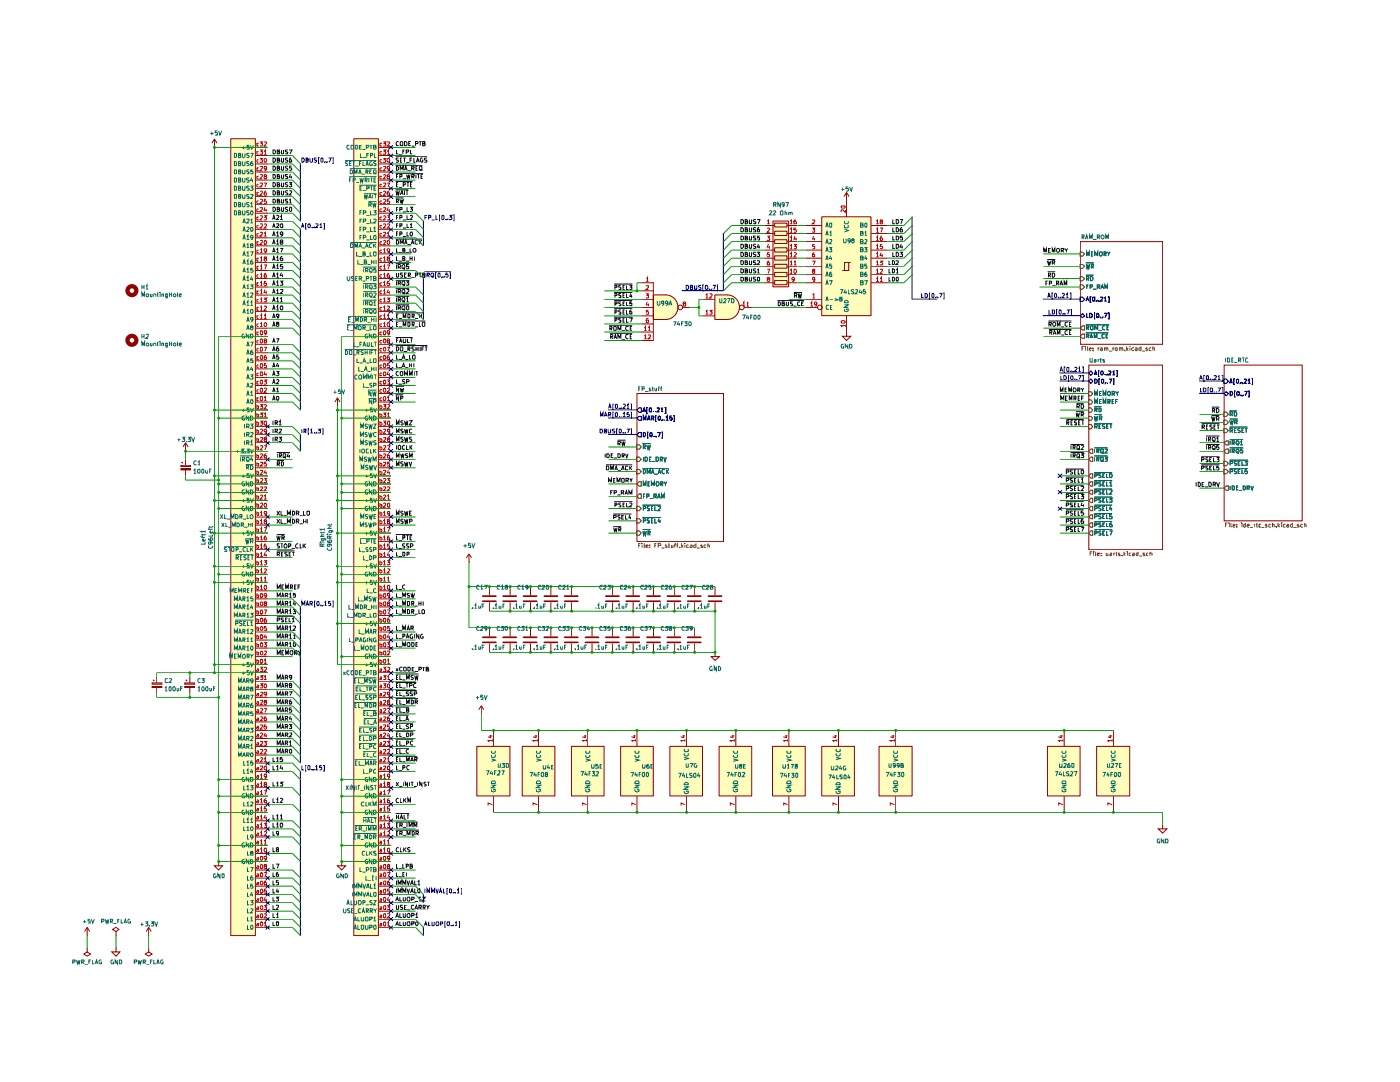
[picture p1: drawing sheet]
<svg xmlns="http://www.w3.org/2000/svg" width="279mm" height="216mm" viewBox="0 0 279 216" stroke-linecap="round" stroke-linejoin="round" font-family="sans-serif">
<g fill="none" stroke="#00008a" stroke-width=".2">
<path d="M127.1 83.4l.4-.3h.5v.8h-.5zM128.4 83.9v-.9l.2 .6 .3-.6v.9M129.2 83.9l.3-.9 .2 .9M129.2 83.6h.5M130 83.4h.4l.1-.2-.2-.2h-.3v.9M130.2 83.4l.3 .5M131 82.9h-.2v1.2h.2M131.5 83l.3 .2v.5l-.2 .2-.2-.2v-.5zM132.1 83.8v.1M132.5 83.8v.1M132.9 83.3l.2-.3v.9M132.9 83.9h.5"/>
<path d="M134.1 83h-.4l-.1 .4h.5l.1 .3-.2 .2-.4-.1M134.4 82.9h.2v1.2h-.2"/>
</g>
<path d="M127.1 91.2h.4l.5 .4-.5 .5h-.4z" fill="#fff"/>
<path d="M127.1 91.2h.4l.5 .4-.5 .5h-.4z" fill="none" stroke="#765500" stroke-width=".2"/>
<path d="M128.4 91.2v.9M128.7 91.2h.4a.48 .48 0 0 1 .1 .6 .48 .48 0 0 1-.5 .3zM129.6 91.6h.2M130 91.2h-.4v.9h.4M130.1 92.1h.7M130.9 91.2h.4a.48 .48 0 0 1 .1 .6 .48 .48 0 0 1-.5 .3zM131.8 91.6h.3l.1-.3-.4-.1v.9M131.9 91.6l.3 .5M132.5 91.2l.2 .9 .3-.9" fill="none" stroke="#006665" stroke-width=".2"/>
<path d="M127.1 93.7h.4l.5 .4-.5 .4h-.4z" fill="#fff"/>
<path d="M127.1 93.7h.4l.5 .4-.5 .4h-.4z" fill="none" stroke="#765500" stroke-width=".2"/>
<path d="M128.2 93.4h5.3M128.4 93.7l.4 .1v.5l-.2 .2h-.2zM129.2 94.5v-.8l.3 .6 .2-.6v.8M130 94.5l.3-.8 .2 .8M130.1 94.3h.4M130.6 94.6h.7M131.4 94.5l.2-.8 .3 .8M131.4 94.3h.4M132.6 93.8l-.3-.1-.2 .1v.5l.3 .2 .2-.1M133 93.7v.8M133.1 94l.4 .5M133.5 93.7l-.5 .4" fill="none" stroke="#006665" stroke-width=".2"/>
<path d="M127.5 96.1h.5v.9h-.5l-.4-.4z" fill="#fff"/>
<path d="M127.5 96.1h.5v.9h-.5l-.4-.4z" fill="none" stroke="#765500" stroke-width=".2"/>
<path d="M128.4 97v-.9l.2 .6 .3-.6v.9M129.3 96.6h.3M129.7 96.1h-.4v.9h.4M130 97v-.9l.3 .6 .3-.6v.9M131 96.1l.4 .1a.47 .47 0 0 1-.3 .8l-.2-.4zM131.9 96.6l.4-.1-.1-.4h-.3v.9M132 96.6l.3 .4M132.5 96.1l.3 .5 .3-.5M132.8 96.6v.4" fill="none" stroke="#006665" stroke-width=".2"/>
<path d="M127.1 99l.4-.4h.5v.8h-.5z" fill="#fff"/>
<path d="M127.5 98.6h.5v.8h-.5l-.4-.4z" fill="none" stroke="#765500" stroke-width=".2"/>
<path d="M128.4 99h.2M128.7 98.6h-.3v.8M129.1 99h.4v-.4h-.4v.8M129.7 99.5h.6M130.5 99h.4v-.4h-.4v.8M130.7 99l.3 .4M131.2 99.4l.3-.8 .3 .8M131.3 99.2h.4M132 99.4v-.8l.3 .6 .2-.6v.8" fill="none" stroke="#006665" stroke-width=".2"/>
<path d="M127.1 81.8l.4-.4h.5v.9h-.5z" fill="#fff"/>
<path d="M127.5 81.4h.5v.9h-.5l-.4-.5zM128.2 82.2l.4-.8 .2 .8M128.3 82h.4M129.3 81.3h-.2v1.2h.2M129.7 81.4l.3 .1v.7l-.4-.1zM130.4 82.2h.1M130.8 82.2h.1M131.1 81.5l.4-.1 .1 .2-.5 .6h.5M131.9 81.7l.2-.3v.8M131.9 82.2h.5M132.6 81.3h.3v1.2h-.3" fill="none" stroke="#00008a" stroke-width=".2"/>
<path d="M127.5 86.3h.5v.9h-.5l-.4-.5z" fill="#fff"/>
<path d="M127.5 86.3h.5v.9h-.5l-.4-.5zM128.4 86.3l.4 .2v.4l-.2 .3h-.2zM129.4 86.2h-.2v1.2h.2M129.7 86.4l.1-.1a.45 .45 0 0 1 .4 .4 .45 .45 0 0 1-.3 .5l-.2-.4zM130.5 87.1v.1M130.9 87.1v.1M131.2 86.3h.6l-.4 .9M132 86.2h.2v1.2h-.2" fill="none" stroke="#00008a" stroke-width=".2"/>
<path d="M127.1 88.8h.4l.5 .4-.5 .4h-.4z" fill="#fff"/>
<path d="M127.1 88.8h.4l.5 .4-.5 .4h-.4z" fill="none" stroke="#765500" stroke-width=".2"/>
<path d="M128.2 88.5h1.6M128.4 89.2l.4-.1-.1-.3h-.3v.8M128.6 89.2l.2 .4M129.1 88.8l.2 .8 .2-.6 .1 .6 .2-.8" fill="none" stroke="#006665" stroke-width=".2"/>
<path d="M127.1 101h.4l.5 .5-.5 .4h-.4z" fill="#fff"/>
<path d="M127.1 101h.4l.5 .5-.5 .4h-.4z" fill="none" stroke="#765500" stroke-width=".2"/>
<path d="M128.2 100.8h3.7M128.4 101.5l.4-.1-.1-.4h-.3v.9M129.6 101l-.4 .1v.3l.4 .2v.2h-.4M130 101.5h.3M130.3 101h-.3v.9h.3M130.7 101v.9h.4M131.4 101.1l.3-.1 .1 .4-.5 .5h.5" fill="none" stroke="#006665" stroke-width=".2"/>
<path d="M127.1 103.5h.4l.5 .4-.5 .4h-.4z" fill="#fff"/>
<path d="M127.1 103.5h.4l.5 .4-.5 .4h-.4z" fill="none" stroke="#765500" stroke-width=".2"/>
<path d="M128.2 103.2h3.7M128.4 103.9l.4-.1-.1-.3h-.3v.8M129.6 103.5l-.4 .1v.2l.3 .1 .1 .4h-.4M130 103.9h.3M130.3 103.5h-.3v.8h.3M130.7 103.5v.8h.4M131.5 103.5l-.1 .5h.5M131.7 103.8v.5" fill="none" stroke="#006665" stroke-width=".2"/>
<path d="M127.1 106h.4l.5 .4-.5 .4h-.4z" fill="#fff"/>
<path d="M127.1 106h.4l.5 .4-.5 .4h-.4z" fill="none" stroke="#765500" stroke-width=".2"/>
<path d="M128.2 105.7h1.6M128.3 106l.2 .8 .1-.6 .2 .6 .2-.8M129.3 106.4h.4v-.4h-.4v.8M129.5 106.4l.2 .4" fill="none" stroke="#006665" stroke-width=".2"/>
<g fill="#fff">
<path d="M127.1 78.5h17.3v29.6h-17.3z"/>
<path d="M215.6 52.8h.4l.4 .3-.4 .4h-.4z"/>
</g>
<path d="M215.6 52.8h.4l.4 .3-.4 .4h-.4z" fill="none" stroke="#765500" stroke-width=".2"/>
<path d="M216.7 52.4h1.6M216.8 52.7l.2 .8 .1-.5 .2 .5 .2-.8M217.8 53.1h.3l.1-.3-.4-.1v.8M218 53.1l.2 .4" fill="none" stroke="#006665" stroke-width=".2"/>
<path d="M215.6 55.2h.4l.4 .4-.4 .4h-.4z" fill="#fff"/>
<path d="M215.6 55.2h.4l.4 .4-.4 .4h-.4z" fill="none" stroke="#765500" stroke-width=".2"/>
<path d="M216.7 54.9h1.5M216.9 55.6h.3l.1-.4h-.4v.8M217 55.6l.3 .4M217.6 55.2a.43 .43 0 0 1 .5 .4 .43 .43 0 0 1-.5 .4z" fill="none" stroke="#006665" stroke-width=".2"/>
<path d="M215.6 59.3h.4l.4 .4-.4 .5h-.4z" fill="#fff"/>
<path d="M215.6 59.3h.4l.4 .4-.4 .5h-.4zM216.8 59.8h.4M217.8 59.2h-.3v1.1h.3M218.1 59.3h.4l-.1 .8h-.3v-.2zM218.9 60v.1M219.2 60v.1M219.6 59.3l.5 .1-.5 .7h.5M220.4 59.5l.2-.2v.8M221.1 59.2h.3v1.1h-.3M216.7 60.1l.3-.8 .3 .8M220.4 60.1h.4" fill="none" stroke="#00008a" stroke-width=".2"/>
<path d="M215.6 50.3h.4l.4 .4-.4 .4h-.4z" fill="#fff"/>
<path d="M215.6 50.3h.4l.4 .4-.4 .4h-.4z" fill="none" stroke="#765500" stroke-width=".2"/>
<path d="M216.9 51.1v-.9l.2 .6 .3-.6v.9M217.8 50.7h.3M218.1 50.2h-.3v.9h.3M218.5 51.1v-.9l.3 .6 .3-.6v.9M219.6 50.2l.3 .1 .1 .2v.3l-.3 .3h-.1l-.2-.3zM220.3 50.7h.4l.1-.4-.5-.1v.9M220.5 50.7l.3 .4M221 50.2l.3 .5 .2-.5M221.3 50.7v.4" fill="none" stroke="#006665" stroke-width=".2"/>
<path d="M215.6 56.9h.4l.4 .4-.4 .4h-.4z" fill="#fff"/>
<path d="M215.6 56.9h.4l.4 .4-.4 .4h-.4z" fill="none" stroke="#765500" stroke-width=".2"/>
<path d="M216.9 57.2h.2M217.2 56.9h-.3v.7M217.5 57.3h.4l.1-.4h-.5v.7M218.1 57.7h.7M219 57.3h.3l.2-.4h-.5v.7M219.2 57.3l.3 .3M219.7 57.6l.3-.7 .3 .7M219.7 57.4h.5M220.5 57.6v-.7l.3 .5 .2-.5v.7" fill="none" stroke="#006665" stroke-width=".2"/>
<path d="M215.6 63l.4-.4 .4 .4-.4 .4z" fill="#fff"/>
<path d="M215.6 63l.4-.4 .4 .4-.4 .4zM216.9 62.5v.9h.3M217.5 62.5h.2l.3 .3v.4l-.3 .2h-.2zM218.6 62.4h-.2v1.2h.2M219 62.5a.43 .43 0 0 1 .3 .4 .43 .43 0 0 1-.3 .5 .6 .6 0 0 1 0-.9zM219.7 63.3v.1M220 63.3v.1M220.3 62.5h.6l-.4 .9M221.1 62.4h.3v1.2h-.3" fill="none" stroke="#00008a" stroke-width=".2"/>
<path d="M216 65.1h.4v.7h-.4l-.4-.3z" fill="#fff"/>
<path d="M216 65.1h.4v.7h-.4l-.4-.3z" fill="none" stroke="#765500" stroke-width=".2"/>
<path d="M216.7 64.8h4.7M216.9 65.4h.3l.1-.3-.4-.1v.8M217 65.4l.3 .4M217.8 65l.3 .1v.6l-.1 .1-.4-.1v-.6zM218.5 65.8v-.8l.3 .6 .3-.6v.8M219.2 65.9h.7M220.5 65.1a.37 .37 0 0 0-.5 .3 .37 .37 0 0 0 .5 .3M220.9 65.4h.3M221.3 65h-.4v.8h.4" fill="none" stroke="#006665" stroke-width=".2"/>
<path d="M216 66.7h.4v.8h-.4l-.4-.4z" fill="#fff"/>
<path d="M216 66.7h.4v.8h-.4l-.4-.4z" fill="none" stroke="#765500" stroke-width=".2"/>
<path d="M216.7 66.4h4.5M216.9 67.1l.4-.1v-.2l-.4-.1v.7M217 67.1l.3 .3M217.5 67.4l.3-.7 .3 .7M217.6 67.3h.4M218.4 67.4v-.7l.2 .6 .3-.6v.7M219.1 67.5h.6M220.4 66.8l-.4-.1-.1 .1 .1 .6 .4-.1M220.8 67h.2M221.1 66.7h-.3v.7h.3" fill="none" stroke="#006665" stroke-width=".2"/>
<g fill="#fff">
<path d="M215.6 48.2h16.4v20.5h-16.4z"/>
<path d="M217.3 83.1h.4l.4 .3-.4 .5h-.4z"/>
</g>
<path d="M217.3 83.1h.4l.4 .3-.4 .5h-.4z" fill="none" stroke="#765500" stroke-width=".2"/>
<path d="M218.4 83l.2 .9 .1-.6 .2 .6 .2-.9M218.4 82.8h1.5M219.4 83.4h.4l.1-.2-.2-.2h-.3v.9M219.6 83.4l.3 .5" fill="none" stroke="#006665" stroke-width=".2"/>
<path d="M217.7 104.3h.4v.9h-.4l-.4-.4z" fill="#fff"/>
<path d="M217.7 104.3h.4v.9h-.4l-.4-.4z" fill="none" stroke="#765500" stroke-width=".2"/>
<path d="M218.4 104.1h3.6M218.5 104.8h.3l.2-.2-.1-.3h-.4v.8M219.7 104.3h-.4l-.1 .2 .1 .2 .4 .1v.2l-.5 .1M220.1 104.7h.2M220.5 104.3h-.4v.8h.4M220.8 104.3v.8h.4M221.9 104.3l-.5 .2v.5l.5 .1 .1-.3-.2-.2-.4 .2" fill="none" stroke="#006665" stroke-width=".2"/>
<path d="M217.3 81.4h.4l.4 .4-.4 .5h-.4z" fill="#fff"/>
<path d="M217.3 81.4h.4l.4 .4-.4 .5h-.4z" fill="none" stroke="#765500" stroke-width=".2"/>
<path d="M218.4 81.1h1.4M218.5 81.8h.3l.2-.1-.1-.3h-.4v.8M218.6 81.8l.4 .4M219.3 81.4l.4 .2v.4l-.1 .2h-.3z" fill="none" stroke="#006665" stroke-width=".2"/>
<path d="M217.7 106h.4v.8h-.4l-.4-.4z" fill="#fff"/>
<path d="M217.7 106h.4v.8h-.4l-.4-.4z" fill="none" stroke="#765500" stroke-width=".2"/>
<path d="M218.4 105.7h3.6M218.5 106.4h.4l.1-.3-.2-.1h-.3v.8M219.7 106h-.3l-.2 .1 .5 .4-.1 .3-.4-.1M220.1 106.4h.2M220.5 106h-.4v.8h.4M220.8 106v.8h.4M221.4 106h.6l-.4 .8" fill="none" stroke="#006665" stroke-width=".2"/>
<path d="M217.7 91.2h.4v.9h-.4l-.4-.5z" fill="#fff"/>
<path d="M217.7 91.2h.4v.9h-.4l-.4-.5z" fill="none" stroke="#765500" stroke-width=".2"/>
<path d="M218.4 91h2.6M218.5 91.2v.9M218.9 91.6h.3l.1-.3-.4-.1v.9M219.1 91.6l.2 .5M219.7 91.3h.5v.6l-.2 .2-.3-.2zM219.8 91.8l.5 .3M220.5 91.2h.5l-.3 .4h.2l.1 .3-.2 .2-.3-.1" fill="none" stroke="#006665" stroke-width=".2"/>
<path d="M217.3 84.7h.4l.4 .4-.4 .5h-.4z" fill="#fff"/>
<path d="M217.3 84.7h.4l.4 .4-.4 .5h-.4z" fill="none" stroke="#765500" stroke-width=".2"/>
<path d="M218.4 84.5h3.6M218.5 85.1h.3l.2-.3-.2-.2h-.3v.9M218.6 85.1l.4 .4M219.3 85h.3M219.7 84.6h-.4v.9h.4M220.5 84.7h-.5l.1 .3 .4 .2-.1 .3h-.4M220.8 85h.3M221.2 84.6h-.4v.9h.4M221.4 84.6h.6M221.7 84.6v.9" fill="none" stroke="#006665" stroke-width=".2"/>
<path d="M217.7 89.6h.4v.9h-.4l-.4-.5z" fill="#fff"/>
<path d="M217.7 89.6h.4v.9h-.4l-.4-.5z" fill="none" stroke="#765500" stroke-width=".2"/>
<path d="M218.4 89.4h2.6M218.5 89.6v.8M218.9 90h.4v-.4h-.4v.8M219.1 90l.2 .4M219.7 89.7h.5l-.1 .7-.4-.1zM219.8 90.2l.5 .3M220.5 89.6l.5 .1-.5 .7h.5" fill="none" stroke="#006665" stroke-width=".2"/>
<path d="M217.7 74l.4 .5-.4 .4-.4-.4z" fill="#fff"/>
<path d="M217.7 74l.4 .5-.4 .4-.4-.4zM218.4 74.8l.2-.8 .3 .8M218.5 74.6h.3M219.4 74h-.2v1.1h.2M219.7 74.1l.1-.1a.43 .43 0 0 1 .4 .4 .43 .43 0 0 1-.2 .4h-.2l-.1-.3zM220.5 74.7v.1M220.9 74.7v.1M221.3 74.1l.3-.1 .1 .4-.5 .4h.5M222 74.2l.3-.2v.8M222 74.8h.5M222.8 74h.2v1.1h-.2" fill="none" stroke="#00008a" stroke-width=".2"/>
<path d="M217.3 78.2h.4l.4 .3-.4 .4h-.4z" fill="#fff"/>
<path d="M217.3 78.2h.4l.4 .3-.4 .4h-.4z" fill="none" stroke="#765500" stroke-width=".2"/>
<path d="M218.5 78.9v-.8l.2 .6 .3-.6v.8M219.4 78.5h.3M219.8 78.1h-.4v.8h.4M220.2 78.9v-.8l.2 .6 .3-.6v.8M221.1 78.2l.3-.1 .2 .3-.2 .5-.4-.2zM222 78.5h.4l.1-.2-.2-.2h-.3v.8M222.1 78.5l.4 .4M222.6 78.1l.4 .4 .2-.4M223 78.5v.4" fill="none" stroke="#006665" stroke-width=".2"/>
<path d="M217.3 79.8h.4l.4 .4-.4 .4h-.4z" fill="#fff"/>
<path d="M217.3 79.8h.4l.4 .4-.4 .4h-.4z" fill="none" stroke="#765500" stroke-width=".2"/>
<path d="M219.8 79.7h-.4v.9h.4M222.3 79.7h-.3v.9h.3M223.1 79.7h-.5v.9M218.5 80.6v-.9l.2 .6 .3-.6v.9M219.4 80.1h.3M220.2 80.6v-.9l.2 .6 .3-.6v.9M221.1 80.2l.4-.1-.1-.4h-.3v.9M221.3 80.2l.2 .4M222 80.1h.2M222.6 80.1h.4" fill="none" stroke="#006665" stroke-width=".2"/>
<path d="M217.7 101h.4v.9h-.4l-.4-.4z" fill="#fff"/>
<path d="M217.7 101h.4v.9h-.4l-.4-.4z" fill="none" stroke="#765500" stroke-width=".2"/>
<path d="M218.4 100.8h3.6M218.5 101.5h.4v-.5h-.4v.9M219.7 101h-.4l-.1 .2 .5 .5-.1 .2-.4-.1M220.1 101.5h.2M220.5 101h-.4v.9h.4M220.8 101v.9h.4M221.6 101l-.2 .6h.6M221.9 101.3v.6" fill="none" stroke="#006665" stroke-width=".2"/>
<path d="M217.7 99.4h.4v.9h-.4l-.4-.4z" fill="#fff"/>
<path d="M217.7 99.4h.4v.9h-.4l-.4-.4z" fill="none" stroke="#765500" stroke-width=".2"/>
<path d="M218.4 99.2h3.6M218.5 99.9h.3l.2-.2-.1-.3h-.4v.8M219.7 99.4h-.4l-.1 .2 .1 .2 .4 .1v.3h-.5M220.1 99.8h.2M220.5 99.4h-.4v.8h.4M220.8 99.4v.8h.4M221.4 99.4h.6l-.4 .3 .4 .2-.1 .3-.5-.1" fill="none" stroke="#006665" stroke-width=".2"/>
<path d="M217.7 102.7h.4v.8h-.4l-.4-.3z" fill="#fff"/>
<path d="M217.7 102.7h.4v.8h-.4l-.4-.3z" fill="none" stroke="#765500" stroke-width=".2"/>
<path d="M218.4 102.5h3.6M218.5 103.1h.4l.1-.3-.2-.1h-.3v.8M219.7 102.7h-.3l-.2 .1 .1 .3 .4 .1v.3h-.5M220.1 103.1h.2M220.5 102.7h-.4v.8h.4M220.8 102.7v.8h.4M221.9 102.7h-.5v.4l.4-.1 .2 .2-.1 .3-.5-.1" fill="none" stroke="#006665" stroke-width=".2"/>
<path d="M217.7 97.8h.4v.8h-.4l-.4-.3z" fill="#fff"/>
<path d="M217.7 97.8h.4v.8h-.4l-.4-.3z" fill="none" stroke="#765500" stroke-width=".2"/>
<path d="M218.4 97.6h3.6M218.5 98.2h.4l.1-.3-.2-.2h-.3v.9M219.7 97.8l-.3-.1-.2 .2 .5 .4v.3h-.5M220.1 98.2h.2M220.5 97.7h-.4v.9h.4M220.8 97.7v.9h.4M221.4 97.8l.4-.1 .2 .2-.6 .7h.6" fill="none" stroke="#006665" stroke-width=".2"/>
<path d="M217.7 96.1h.4v.9h-.4l-.4-.4z" fill="#fff"/>
<path d="M217.7 96.1h.4v.9h-.4l-.4-.4z" fill="none" stroke="#765500" stroke-width=".2"/>
<path d="M218.4 95.9h3.6M218.5 96.6h.4v-.5h-.4v.9M219.7 96.1h-.4l-.1 .2 .2 .3h.3v.2l-.1 .2-.4-.1M220.1 96.6h.2M220.5 96.1h-.4v.9h.4M220.8 96.1v.9h.4M221.4 96.4l.3-.3v.9M221.4 97h.6" fill="none" stroke="#006665" stroke-width=".2"/>
<path d="M217.7 94.5h.4v.9h-.4l-.4-.4z" fill="#fff"/>
<path d="M217.7 94.5h.4v.9h-.4l-.4-.4z" fill="none" stroke="#765500" stroke-width=".2"/>
<path d="M218.4 94.3h3.6M218.5 95h.3l.2-.4-.5-.1v.8M219.7 94.5l-.5 .1 .1 .3 .4 .1v.1v.2h-.5M220.1 94.9h.2M220.5 94.5h-.4v.8h.4M220.8 94.5v.8h.4M221.4 94.6h.5l.1 .4-.2 .3h-.3z" fill="none" stroke="#006665" stroke-width=".2"/>
<path d="M217.7 75.6l.4 .5-.4 .4-.4-.4z" fill="#fff"/>
<path d="M217.3 76.1l.4-.5 .4 .5-.4 .4zM218.5 75.6a.43 .43 0 0 1 .5 .5 .43 .43 0 0 1-.5 .4zM219.5 75.6h-.2v1.1h.2M220 75.6l.3 .2v.5l-.2 .2-.3-.2v-.5zM220.6 76.4v.1M221 76.4v.1M221.4 75.6h.5l-.4 .9M222.1 75.6h.2v1.1h-.2" fill="none" stroke="#00008a" stroke-width=".2"/>
<g fill="#fff">
<path d="M217.3 72.9h14.7v36.8h-14.7z"/>
<path d="M244.3 75.6h.4l.4 .5-.4 .4h-.4z"/>
</g>
<path d="M244.3 75.6h.4l.4 .5-.4 .4h-.4zM245.4 76.5l.3-.9 .2 .9M245.5 76.2h.3M246.4 75.6h-.2v1.1h.2M246.9 75.6l.3 .2v.5l-.2 .2-.2-.2v-.5zM247.5 76.4v.1M247.9 76.4v.1M248.3 75.7l.3-.1 .2 .2-.5 .7h.5M249 75.9l.3-.3v.9M249 76.5h.6M249.8 75.6h.2v1.1h-.2" fill="none" stroke="#00008a" stroke-width=".2"/>
<path d="M244.3 85.6h.4l.4 .3-.4 .4h-.4z" fill="#fff"/>
<path d="M244.3 85.6h.4l.4 .3-.4 .4h-.4z" fill="none" stroke="#765500" stroke-width=".2"/>
<path d="M245.4 85.2h3.6M245.5 85.9h.4l.1-.3-.2-.1h-.3v.8M245.7 85.9l.3 .4M246.3 85.9h.3M246.8 85.5h-.5v.8h.5M247.5 85.6l-.3-.1-.2 .1 .5 .5-.1 .2-.4-.1M247.9 85.9h.2M248.3 85.5h-.4v.8h.4M248.5 85.5h.5M248.7 85.5v.8" fill="none" stroke="#006665" stroke-width=".2"/>
<path d="M244.7 89.6h.4v.9h-.4l-.4-.5z" fill="#fff"/>
<path d="M244.7 89.6h.4v.9h-.4l-.4-.5z" fill="none" stroke="#765500" stroke-width=".2"/>
<g fill="none" stroke="#006665" stroke-width=".2">
<path d="M245.4 89.4h2.7M245.5 89.6v.8M245.9 90h.4v-.4h-.4v.8M246.1 90l.2 .4M246.8 90.2l.5 .3M247.9 89.6h-.3l-.1 .4 .4-.1 .1 .1-.1 .4-.4-.1"/>
<circle cx="246.9" cy="90" r=".37"/>
</g>
<path d="M244.3 83.9h.4l.4 .4-.4 .4h-.4z" fill="#fff"/>
<path d="M244.3 83.9h.4l.4 .4-.4 .4h-.4z" fill="none" stroke="#765500" stroke-width=".2"/>
<path d="M245.4 83.9l.3 .7 .1-.5 .1 .5 .3-.7M245.4 83.6h1.6M246.4 84.3h.4l.1-.2-.1-.2h-.4v.7M246.7 84.3l.2 .3" fill="none" stroke="#006665" stroke-width=".2"/>
<path d="M244.3 82.3h.4l.4 .4-.4 .4h-.4z" fill="#fff"/>
<path d="M244.3 82.3h.4l.4 .4-.4 .4h-.4z" fill="none" stroke="#765500" stroke-width=".2"/>
<path d="M245.4 82h1.4M245.5 82.7h.3l.2-.4-.2-.1h-.3v.8M245.7 82.7l.3 .3M246.3 82.2a.49 .49 0 0 1 .5 .3 .49 .49 0 0 1-.1 .5h-.4z" fill="none" stroke="#006665" stroke-width=".2"/>
<path d="M244.3 92.1h.4l.4 .4-.4 .4h-.4z" fill="#fff"/>
<path d="M244.3 92.1h.4l.4 .4-.4 .4h-.4z" fill="none" stroke="#765500" stroke-width=".2"/>
<path d="M245.4 91.8h3.6M245.5 92.5h.3l.2-.3-.5-.1v.7M246.8 92.1h-.5v.3l.5 .2-.1 .2h-.4M247.1 92.4h.3M247.5 92.1h-.4v.7h.4M247.9 92.1v.7h.4M248.5 92.1h.5l-.3 .2 .3 .2-.1 .3-.4-.1" fill="none" stroke="#006665" stroke-width=".2"/>
<path d="M244.3 78.5l.4-.3 .4 .3-.4 .4z" fill="#fff"/>
<path d="M244.3 78.5l.4-.3 .4 .3-.4 .4zM245.5 78.1a.43 .43 0 0 1 .5 .4 .43 .43 0 0 1-.5 .4zM246.6 78h-.3v1.2h.3M247 78.1a.43 .43 0 0 1 .4 .4 .43 .43 0 0 1-.4 .4l-.2-.1v-.5zM247.7 78.9h.1M248 78.9h.1M248.4 78.1h.5l-.4 .8M249.1 78h.2v1.2h-.2" fill="none" stroke="#00008a" stroke-width=".2"/>
<path d="M244.7 97h.4v.8h-.4l-.4-.4z" fill="#fff"/>
<path d="M244.7 97h.4v.8h-.4l-.4-.4z" fill="none" stroke="#765500" stroke-width=".2"/>
<path d="M245.5 97v.7M245.9 97l.4 .1-.1 .6h-.3zM246.8 97.3h.2M247.1 97h-.3v.7h.3M247.3 97.8h.6M248.1 97l.4 .2v.4l-.1 .1h-.3zM248.9 97.4h.3l.2-.3-.5-.1v.7M249.1 97.4l.3 .3M249.6 97l.3 .7 .2-.7" fill="none" stroke="#006665" stroke-width=".2"/>
<path d="M244.3 88.3l.4-.3h.4v.8h-.4z" fill="#fff"/>
<path d="M244.3 88.3l.4-.3h.4v.8h-.4z" fill="none" stroke="#765500" stroke-width=".2"/>
<path d="M245.4 87.8h2.7M245.5 87.9v.9M245.9 88.3h.4v-.3l-.4-.1v.9M246.1 88.3l.2 .5M246.8 88.6l.5 .3M246.8 87.9l.5 .3v.3l-.3 .3h-.2l-.1-.3zM247.5 88.2l.3-.3v.9M247.5 88.8h.5" fill="none" stroke="#006665" stroke-width=".2"/>
<path d="M244.3 93.7h.4l.4 .4-.4 .4h-.4z" fill="#fff"/>
<path d="M244.3 93.7h.4l.4 .4-.4 .4h-.4z" fill="none" stroke="#765500" stroke-width=".2"/>
<path d="M245.4 93.4h3.6M245.5 94.1h.4v-.4h-.4v.8M246.8 93.7h-.5v.3l.5 .2v.2h-.5M247.1 94.1h.3M247.5 93.7h-.4v.8h.4M247.9 93.7v.8h.4M248.9 93.7h-.4v.4l.4-.1 .1 .4-.2 .1-.3-.1" fill="none" stroke="#006665" stroke-width=".2"/>
<path d="M244.3 72.9h15.6v31h-15.6z" fill="#fff"/>
<g fill="#ffb">
<path d="M46.1 27.7h4.9v159h-4.9z"/>
<path d="M70.7 27.7h4.9v159h-4.9z"/>
<path d="M123.9 149h6.5v9.9h-6.5z"/>
<path d="M133.7 149h6.5v9.9h-6.5z"/>
<path d="M114.1 149h6.5v9.9h-6.5z"/>
<path d="M104.3 149h6.5v9.9h-6.5z"/>
<path d="M95.2 149h6.6v9.9h-6.6z"/>
<path d="M132.9 58.9a2.46 2.46 0 0 1 2.4 2.4 2.46 2.46 0 0 1-2.4 2.5z"/>
<path d="M130.4 58.9h2.5v4.9h-2.5z"/>
<path d="M175.5 149h6.6v9.9h-6.6z"/>
<path d="M164 149h6.6v9.9h-6.6z"/>
<path d="M154.2 149h6.5v9.9h-6.5z"/>
<path d="M143.5 149h6.6v9.9h-6.6z"/>
<path d="M145.2 58.9a2.46 2.46 0 0 1 2.4 2.4 2.46 2.46 0 0 1-2.4 2.5z"/>
<path d="M142.7 58.9h2.5v4.9h-2.5z"/>
<path d="M154.3 44.2h3.1v13.1h-3.1z"/>
<path d="M164 43.3h9.9v19.7h-9.9z"/>
<path d="M209.1 149h6.5v9.9h-6.5z"/>
<path d="M218.9 149h6.6v9.9h-6.6z"/>
</g>
<path d="M127.1 83.4l.4-.3h.5v.8h-.5z" fill="#fff"/>
<g fill="none" stroke="#00008a" stroke-width=".2">
<path d="M127.1 83.4l.4-.3h.5v.8h-.5zM128.4 83.9v-.9l.2 .6 .3-.6v.9M129.2 83.9l.3-.9 .2 .9M129.2 83.6h.5M130 83.4h.4l.1-.2-.2-.2h-.3v.9M130.2 83.4l.3 .5M131 82.9h-.2v1.2h.2M131.5 83l.3 .2v.5l-.2 .2-.2-.2v-.5zM132.1 83.8v.1M132.5 83.8v.1M132.9 83.3l.2-.3v.9M132.9 83.9h.5"/>
<path d="M134.1 83h-.4l-.1 .4h.5l.1 .3-.2 .2-.4-.1M134.4 82.9h.2v1.2h-.2"/>
</g>
<path d="M127.1 91.2h.4l.5 .4-.5 .5h-.4z" fill="#fff"/>
<path d="M127.1 91.2h.4l.5 .4-.5 .5h-.4z" fill="none" stroke="#765500" stroke-width=".2"/>
<path d="M128.4 91.2v.9M128.7 91.2h.4a.48 .48 0 0 1 .1 .6 .48 .48 0 0 1-.5 .3zM129.6 91.6h.2M130 91.2h-.4v.9h.4M130.1 92.1h.7M130.9 91.2h.4a.48 .48 0 0 1 .1 .6 .48 .48 0 0 1-.5 .3zM131.8 91.6h.3l.1-.3-.4-.1v.9M131.9 91.6l.3 .5M132.5 91.2l.2 .9 .3-.9" fill="none" stroke="#006665" stroke-width=".2"/>
<path d="M127.1 93.7h.4l.5 .4-.5 .4h-.4z" fill="#fff"/>
<path d="M127.1 93.7h.4l.5 .4-.5 .4h-.4z" fill="none" stroke="#765500" stroke-width=".2"/>
<path d="M128.2 93.4h5.3M128.4 93.7l.4 .1v.5l-.2 .2h-.2zM129.2 94.5v-.8l.3 .6 .2-.6v.8M130 94.5l.3-.8 .2 .8M130.1 94.3h.4M130.6 94.6h.7M131.4 94.5l.2-.8 .3 .8M131.4 94.3h.4M132.6 93.8l-.3-.1-.2 .1v.5l.3 .2 .2-.1M133 93.7v.8M133.1 94l.4 .5M133.5 93.7l-.5 .4" fill="none" stroke="#006665" stroke-width=".2"/>
<path d="M127.5 96.1h.5v.9h-.5l-.4-.4z" fill="#fff"/>
<path d="M127.5 96.1h.5v.9h-.5l-.4-.4z" fill="none" stroke="#765500" stroke-width=".2"/>
<path d="M128.4 97v-.9l.2 .6 .3-.6v.9M129.3 96.6h.3M129.7 96.1h-.4v.9h.4M130 97v-.9l.3 .6 .3-.6v.9M131 96.1l.4 .1a.47 .47 0 0 1-.3 .8l-.2-.4zM131.9 96.6l.4-.1-.1-.4h-.3v.9M132 96.6l.3 .4M132.5 96.1l.3 .5 .3-.5M132.8 96.6v.4" fill="none" stroke="#006665" stroke-width=".2"/>
<path d="M127.1 99l.4-.4h.5v.8h-.5z" fill="#fff"/>
<path d="M127.5 98.6h.5v.8h-.5l-.4-.4z" fill="none" stroke="#765500" stroke-width=".2"/>
<path d="M128.4 99h.2M128.7 98.6h-.3v.8M129.1 99h.4v-.4h-.4v.8M129.7 99.5h.6M130.5 99h.4v-.4h-.4v.8M130.7 99l.3 .4M131.2 99.4l.3-.8 .3 .8M131.3 99.2h.4M132 99.4v-.8l.3 .6 .2-.6v.8" fill="none" stroke="#006665" stroke-width=".2"/>
<path d="M127.1 81.8l.4-.4h.5v.9h-.5z" fill="#fff"/>
<path d="M127.5 81.4h.5v.9h-.5l-.4-.5zM128.2 82.2l.4-.8 .2 .8M128.3 82h.4M129.3 81.3h-.2v1.2h.2M129.7 81.4l.3 .1v.7l-.4-.1zM130.4 82.2h.1M130.8 82.2h.1M131.1 81.5l.4-.1 .1 .2-.5 .6h.5M131.9 81.7l.2-.3v.8M131.9 82.2h.5M132.6 81.3h.3v1.2h-.3" fill="none" stroke="#00008a" stroke-width=".2"/>
<path d="M127.5 86.3h.5v.9h-.5l-.4-.5z" fill="#fff"/>
<path d="M127.5 86.3h.5v.9h-.5l-.4-.5zM128.4 86.3l.4 .2v.4l-.2 .3h-.2zM129.4 86.2h-.2v1.2h.2M129.7 86.4l.1-.1a.45 .45 0 0 1 .4 .4 .45 .45 0 0 1-.3 .5l-.2-.4zM130.5 87.1v.1M130.9 87.1v.1M131.2 86.3h.6l-.4 .9M132 86.2h.2v1.2h-.2" fill="none" stroke="#00008a" stroke-width=".2"/>
<path d="M127.1 88.8h.4l.5 .4-.5 .4h-.4z" fill="#fff"/>
<path d="M127.1 88.8h.4l.5 .4-.5 .4h-.4z" fill="none" stroke="#765500" stroke-width=".2"/>
<path d="M128.2 88.5h1.6M128.4 89.2l.4-.1-.1-.3h-.3v.8M128.6 89.2l.2 .4M129.1 88.8l.2 .8 .2-.6 .1 .6 .2-.8" fill="none" stroke="#006665" stroke-width=".2"/>
<path d="M127.1 101h.4l.5 .5-.5 .4h-.4z" fill="#fff"/>
<path d="M127.1 101h.4l.5 .5-.5 .4h-.4z" fill="none" stroke="#765500" stroke-width=".2"/>
<path d="M128.2 100.8h3.7M128.4 101.5l.4-.1-.1-.4h-.3v.9M129.6 101l-.4 .1v.3l.4 .2v.2h-.4M130 101.5h.3M130.3 101h-.3v.9h.3M130.7 101v.9h.4M131.4 101.1l.3-.1 .1 .4-.5 .5h.5" fill="none" stroke="#006665" stroke-width=".2"/>
<path d="M127.1 103.5h.4l.5 .4-.5 .4h-.4z" fill="#fff"/>
<path d="M127.1 103.5h.4l.5 .4-.5 .4h-.4z" fill="none" stroke="#765500" stroke-width=".2"/>
<path d="M128.2 103.2h3.7M128.4 103.9l.4-.1-.1-.3h-.3v.8M129.6 103.5l-.4 .1v.2l.3 .1 .1 .4h-.4M130 103.9h.3M130.3 103.5h-.3v.8h.3M130.7 103.5v.8h.4M131.5 103.5l-.1 .5h.5M131.7 103.8v.5" fill="none" stroke="#006665" stroke-width=".2"/>
<path d="M127.1 106h.4l.5 .4-.5 .4h-.4z" fill="#fff"/>
<path d="M127.1 106h.4l.5 .4-.5 .4h-.4z" fill="none" stroke="#765500" stroke-width=".2"/>
<path d="M128.2 105.7h1.6M128.3 106l.2 .8 .1-.6 .2 .6 .2-.8M129.3 106.4h.4v-.4h-.4v.8M129.5 106.4l.2 .4" fill="none" stroke="#006665" stroke-width=".2"/>
<path d="M127.1 78.5h17.3v29.6h-17.3z" fill="none" stroke="#910000" stroke-width=".2"/>
<path d="M215.6 52.8h.4l.4 .3-.4 .4h-.4z" fill="#fff"/>
<path d="M215.6 52.8h.4l.4 .3-.4 .4h-.4z" fill="none" stroke="#765500" stroke-width=".2"/>
<path d="M216.7 52.4h1.6M216.8 52.7l.2 .8 .1-.5 .2 .5 .2-.8M217.8 53.1h.3l.1-.3-.4-.1v.8M218 53.1l.2 .4" fill="none" stroke="#006665" stroke-width=".2"/>
<path d="M215.6 55.2h.4l.4 .4-.4 .4h-.4z" fill="#fff"/>
<path d="M215.6 55.2h.4l.4 .4-.4 .4h-.4z" fill="none" stroke="#765500" stroke-width=".2"/>
<path d="M216.7 54.9h1.5M216.9 55.6h.3l.1-.4h-.4v.8M217 55.6l.3 .4M217.6 55.2a.43 .43 0 0 1 .5 .4 .43 .43 0 0 1-.5 .4z" fill="none" stroke="#006665" stroke-width=".2"/>
<path d="M215.6 59.3h.4l.4 .4-.4 .5h-.4z" fill="#fff"/>
<path d="M215.6 59.3h.4l.4 .4-.4 .5h-.4zM216.8 59.8h.4M217.8 59.2h-.3v1.1h.3M218.1 59.3h.4l-.1 .8h-.3v-.2zM218.9 60v.1M219.2 60v.1M219.6 59.3l.5 .1-.5 .7h.5M220.4 59.5l.2-.2v.8M221.1 59.2h.3v1.1h-.3M216.7 60.1l.3-.8 .3 .8M220.4 60.1h.4" fill="none" stroke="#00008a" stroke-width=".2"/>
<path d="M215.6 50.3h.4l.4 .4-.4 .4h-.4z" fill="#fff"/>
<path d="M215.6 50.3h.4l.4 .4-.4 .4h-.4z" fill="none" stroke="#765500" stroke-width=".2"/>
<path d="M216.9 51.1v-.9l.2 .6 .3-.6v.9M217.8 50.7h.3M218.1 50.2h-.3v.9h.3M218.5 51.1v-.9l.3 .6 .3-.6v.9M219.6 50.2l.3 .1 .1 .2v.3l-.3 .3h-.1l-.2-.3zM220.3 50.7h.4l.1-.4-.5-.1v.9M220.5 50.7l.3 .4M221 50.2l.3 .5 .2-.5M221.3 50.7v.4" fill="none" stroke="#006665" stroke-width=".2"/>
<path d="M215.6 56.9h.4l.4 .4-.4 .4h-.4z" fill="#fff"/>
<path d="M215.6 56.9h.4l.4 .4-.4 .4h-.4z" fill="none" stroke="#765500" stroke-width=".2"/>
<path d="M216.9 57.2h.2M217.2 56.9h-.3v.7M217.5 57.3h.4l.1-.4h-.5v.7M218.1 57.7h.7M219 57.3h.3l.2-.4h-.5v.7M219.2 57.3l.3 .3M219.7 57.6l.3-.7 .3 .7M219.7 57.4h.5M220.5 57.6v-.7l.3 .5 .2-.5v.7" fill="none" stroke="#006665" stroke-width=".2"/>
<path d="M215.6 63l.4-.4 .4 .4-.4 .4z" fill="#fff"/>
<path d="M215.6 63l.4-.4 .4 .4-.4 .4zM216.9 62.5v.9h.3M217.5 62.5h.2l.3 .3v.4l-.3 .2h-.2zM218.6 62.4h-.2v1.2h.2M219 62.5a.43 .43 0 0 1 .3 .4 .43 .43 0 0 1-.3 .5 .6 .6 0 0 1 0-.9zM219.7 63.3v.1M220 63.3v.1M220.3 62.5h.6l-.4 .9M221.1 62.4h.3v1.2h-.3" fill="none" stroke="#00008a" stroke-width=".2"/>
<path d="M216 65.1h.4v.7h-.4l-.4-.3z" fill="#fff"/>
<path d="M216 65.1h.4v.7h-.4l-.4-.3z" fill="none" stroke="#765500" stroke-width=".2"/>
<path d="M216.7 64.8h4.7M216.9 65.4h.3l.1-.3-.4-.1v.8M217 65.4l.3 .4M217.8 65l.3 .1v.6l-.1 .1-.4-.1v-.6zM218.5 65.8v-.8l.3 .6 .3-.6v.8M219.2 65.9h.7M220.5 65.1a.37 .37 0 0 0-.5 .3 .37 .37 0 0 0 .5 .3M220.9 65.4h.3M221.3 65h-.4v.8h.4" fill="none" stroke="#006665" stroke-width=".2"/>
<path d="M216 66.7h.4v.8h-.4l-.4-.4z" fill="#fff"/>
<path d="M216 66.7h.4v.8h-.4l-.4-.4z" fill="none" stroke="#765500" stroke-width=".2"/>
<path d="M216.7 66.4h4.5M216.9 67.1l.4-.1v-.2l-.4-.1v.7M217 67.1l.3 .3M217.5 67.4l.3-.7 .3 .7M217.6 67.3h.4M218.4 67.4v-.7l.2 .6 .3-.6v.7M219.1 67.5h.6M220.4 66.8l-.4-.1-.1 .1 .1 .6 .4-.1M220.8 67h.2M221.1 66.7h-.3v.7h.3" fill="none" stroke="#006665" stroke-width=".2"/>
<path d="M215.6 48.2h16.4v20.5h-16.4z" fill="none" stroke="#910000" stroke-width=".2"/>
<path d="M217.3 83.1h.4l.4 .3-.4 .5h-.4z" fill="#fff"/>
<path d="M217.3 83.1h.4l.4 .3-.4 .5h-.4z" fill="none" stroke="#765500" stroke-width=".2"/>
<path d="M218.4 83l.2 .9 .1-.6 .2 .6 .2-.9M218.4 82.8h1.5M219.4 83.4h.4l.1-.2-.2-.2h-.3v.9M219.6 83.4l.3 .5" fill="none" stroke="#006665" stroke-width=".2"/>
<path d="M217.7 104.3h.4v.9h-.4l-.4-.4z" fill="#fff"/>
<path d="M217.7 104.3h.4v.9h-.4l-.4-.4z" fill="none" stroke="#765500" stroke-width=".2"/>
<path d="M218.4 104.1h3.6M218.5 104.8h.3l.2-.2-.1-.3h-.4v.8M219.7 104.3h-.4l-.1 .2 .1 .2 .4 .1v.2l-.5 .1M220.1 104.7h.2M220.5 104.3h-.4v.8h.4M220.8 104.3v.8h.4M221.9 104.3l-.5 .2v.5l.5 .1 .1-.3-.2-.2-.4 .2" fill="none" stroke="#006665" stroke-width=".2"/>
<path d="M217.3 81.4h.4l.4 .4-.4 .5h-.4z" fill="#fff"/>
<path d="M217.3 81.4h.4l.4 .4-.4 .5h-.4z" fill="none" stroke="#765500" stroke-width=".2"/>
<path d="M218.4 81.1h1.4M218.5 81.8h.3l.2-.1-.1-.3h-.4v.8M218.6 81.8l.4 .4M219.3 81.4l.4 .2v.4l-.1 .2h-.3z" fill="none" stroke="#006665" stroke-width=".2"/>
<path d="M217.7 106h.4v.8h-.4l-.4-.4z" fill="#fff"/>
<path d="M217.7 106h.4v.8h-.4l-.4-.4z" fill="none" stroke="#765500" stroke-width=".2"/>
<path d="M218.4 105.7h3.6M218.5 106.4h.4l.1-.3-.2-.1h-.3v.8M219.7 106h-.3l-.2 .1 .5 .4-.1 .3-.4-.1M220.1 106.4h.2M220.5 106h-.4v.8h.4M220.8 106v.8h.4M221.4 106h.6l-.4 .8" fill="none" stroke="#006665" stroke-width=".2"/>
<path d="M217.7 91.2h.4v.9h-.4l-.4-.5z" fill="#fff"/>
<path d="M217.7 91.2h.4v.9h-.4l-.4-.5z" fill="none" stroke="#765500" stroke-width=".2"/>
<path d="M218.4 91h2.6M218.5 91.2v.9M218.9 91.6h.3l.1-.3-.4-.1v.9M219.1 91.6l.2 .5M219.7 91.3h.5v.6l-.2 .2-.3-.2zM219.8 91.8l.5 .3M220.5 91.2h.5l-.3 .4h.2l.1 .3-.2 .2-.3-.1" fill="none" stroke="#006665" stroke-width=".2"/>
<path d="M217.3 84.7h.4l.4 .4-.4 .5h-.4z" fill="#fff"/>
<path d="M217.3 84.7h.4l.4 .4-.4 .5h-.4z" fill="none" stroke="#765500" stroke-width=".2"/>
<path d="M218.4 84.5h3.6M218.5 85.1h.3l.2-.3-.2-.2h-.3v.9M218.6 85.1l.4 .4M219.3 85h.3M219.7 84.6h-.4v.9h.4M220.5 84.7h-.5l.1 .3 .4 .2-.1 .3h-.4M220.8 85h.3M221.2 84.6h-.4v.9h.4M221.4 84.6h.6M221.7 84.6v.9" fill="none" stroke="#006665" stroke-width=".2"/>
<path d="M217.7 89.6h.4v.9h-.4l-.4-.5z" fill="#fff"/>
<path d="M217.7 89.6h.4v.9h-.4l-.4-.5z" fill="none" stroke="#765500" stroke-width=".2"/>
<path d="M218.4 89.4h2.6M218.5 89.6v.8M218.9 90h.4v-.4h-.4v.8M219.1 90l.2 .4M219.7 89.7h.5l-.1 .7-.4-.1zM219.8 90.2l.5 .3M220.5 89.6l.5 .1-.5 .7h.5" fill="none" stroke="#006665" stroke-width=".2"/>
<path d="M217.7 74l.4 .5-.4 .4-.4-.4z" fill="#fff"/>
<path d="M217.7 74l.4 .5-.4 .4-.4-.4zM218.4 74.8l.2-.8 .3 .8M218.5 74.6h.3M219.4 74h-.2v1.1h.2M219.7 74.1l.1-.1a.43 .43 0 0 1 .4 .4 .43 .43 0 0 1-.2 .4h-.2l-.1-.3zM220.5 74.7v.1M220.9 74.7v.1M221.3 74.1l.3-.1 .1 .4-.5 .4h.5M222 74.2l.3-.2v.8M222 74.8h.5M222.8 74h.2v1.1h-.2" fill="none" stroke="#00008a" stroke-width=".2"/>
<path d="M217.3 78.2h.4l.4 .3-.4 .4h-.4z" fill="#fff"/>
<path d="M217.3 78.2h.4l.4 .3-.4 .4h-.4z" fill="none" stroke="#765500" stroke-width=".2"/>
<path d="M218.5 78.9v-.8l.2 .6 .3-.6v.8M219.4 78.5h.3M219.8 78.1h-.4v.8h.4M220.2 78.9v-.8l.2 .6 .3-.6v.8M221.1 78.2l.3-.1 .2 .3-.2 .5-.4-.2zM222 78.5h.4l.1-.2-.2-.2h-.3v.8M222.1 78.5l.4 .4M222.6 78.1l.4 .4 .2-.4M223 78.5v.4" fill="none" stroke="#006665" stroke-width=".2"/>
<path d="M217.3 79.8h.4l.4 .4-.4 .4h-.4z" fill="#fff"/>
<path d="M217.3 79.8h.4l.4 .4-.4 .4h-.4z" fill="none" stroke="#765500" stroke-width=".2"/>
<path d="M219.8 79.7h-.4v.9h.4M222.3 79.7h-.3v.9h.3M223.1 79.7h-.5v.9M218.5 80.6v-.9l.2 .6 .3-.6v.9M219.4 80.1h.3M220.2 80.6v-.9l.2 .6 .3-.6v.9M221.1 80.2l.4-.1-.1-.4h-.3v.9M221.3 80.2l.2 .4M222 80.1h.2M222.6 80.1h.4" fill="none" stroke="#006665" stroke-width=".2"/>
<path d="M217.7 101h.4v.9h-.4l-.4-.4z" fill="#fff"/>
<path d="M217.7 101h.4v.9h-.4l-.4-.4z" fill="none" stroke="#765500" stroke-width=".2"/>
<path d="M218.4 100.8h3.6M218.5 101.5h.4v-.5h-.4v.9M219.7 101h-.4l-.1 .2 .5 .5-.1 .2-.4-.1M220.1 101.5h.2M220.5 101h-.4v.9h.4M220.8 101v.9h.4M221.6 101l-.2 .6h.6M221.9 101.3v.6" fill="none" stroke="#006665" stroke-width=".2"/>
<path d="M217.7 99.4h.4v.9h-.4l-.4-.4z" fill="#fff"/>
<path d="M217.7 99.4h.4v.9h-.4l-.4-.4z" fill="none" stroke="#765500" stroke-width=".2"/>
<path d="M218.4 99.2h3.6M218.5 99.9h.3l.2-.2-.1-.3h-.4v.8M219.7 99.4h-.4l-.1 .2 .1 .2 .4 .1v.3h-.5M220.1 99.8h.2M220.5 99.4h-.4v.8h.4M220.8 99.4v.8h.4M221.4 99.4h.6l-.4 .3 .4 .2-.1 .3-.5-.1" fill="none" stroke="#006665" stroke-width=".2"/>
<path d="M217.7 102.7h.4v.8h-.4l-.4-.3z" fill="#fff"/>
<path d="M217.7 102.7h.4v.8h-.4l-.4-.3z" fill="none" stroke="#765500" stroke-width=".2"/>
<path d="M218.4 102.5h3.6M218.5 103.1h.4l.1-.3-.2-.1h-.3v.8M219.7 102.7h-.3l-.2 .1 .1 .3 .4 .1v.3h-.5M220.1 103.1h.2M220.5 102.7h-.4v.8h.4M220.8 102.7v.8h.4M221.9 102.7h-.5v.4l.4-.1 .2 .2-.1 .3-.5-.1" fill="none" stroke="#006665" stroke-width=".2"/>
<path d="M217.7 97.8h.4v.8h-.4l-.4-.3z" fill="#fff"/>
<path d="M217.7 97.8h.4v.8h-.4l-.4-.3z" fill="none" stroke="#765500" stroke-width=".2"/>
<path d="M218.4 97.6h3.6M218.5 98.2h.4l.1-.3-.2-.2h-.3v.9M219.7 97.8l-.3-.1-.2 .2 .5 .4v.3h-.5M220.1 98.2h.2M220.5 97.7h-.4v.9h.4M220.8 97.7v.9h.4M221.4 97.8l.4-.1 .2 .2-.6 .7h.6" fill="none" stroke="#006665" stroke-width=".2"/>
<path d="M217.7 96.1h.4v.9h-.4l-.4-.4z" fill="#fff"/>
<path d="M217.7 96.1h.4v.9h-.4l-.4-.4z" fill="none" stroke="#765500" stroke-width=".2"/>
<path d="M218.4 95.9h3.6M218.5 96.6h.4v-.5h-.4v.9M219.7 96.1h-.4l-.1 .2 .2 .3h.3v.2l-.1 .2-.4-.1M220.1 96.6h.2M220.5 96.1h-.4v.9h.4M220.8 96.1v.9h.4M221.4 96.4l.3-.3v.9M221.4 97h.6" fill="none" stroke="#006665" stroke-width=".2"/>
<path d="M217.7 94.5h.4v.9h-.4l-.4-.4z" fill="#fff"/>
<path d="M217.7 94.5h.4v.9h-.4l-.4-.4z" fill="none" stroke="#765500" stroke-width=".2"/>
<path d="M218.4 94.3h3.6M218.5 95h.3l.2-.4-.5-.1v.8M219.7 94.5l-.5 .1 .1 .3 .4 .1v.1v.2h-.5M220.1 94.9h.2M220.5 94.5h-.4v.8h.4M220.8 94.5v.8h.4M221.4 94.6h.5l.1 .4-.2 .3h-.3z" fill="none" stroke="#006665" stroke-width=".2"/>
<path d="M217.7 75.6l.4 .5-.4 .4-.4-.4z" fill="#fff"/>
<path d="M217.3 76.1l.4-.5 .4 .5-.4 .4zM218.5 75.6a.43 .43 0 0 1 .5 .5 .43 .43 0 0 1-.5 .4zM219.5 75.6h-.2v1.1h.2M220 75.6l.3 .2v.5l-.2 .2-.3-.2v-.5zM220.6 76.4v.1M221 76.4v.1M221.4 75.6h.5l-.4 .9M222.1 75.6h.2v1.1h-.2" fill="none" stroke="#00008a" stroke-width=".2"/>
<path d="M217.3 72.9h14.7v36.8h-14.7z" fill="none" stroke="#910000" stroke-width=".2"/>
<path d="M244.3 75.6h.4l.4 .5-.4 .4h-.4z" fill="#fff"/>
<path d="M244.3 75.6h.4l.4 .5-.4 .4h-.4zM245.4 76.5l.3-.9 .2 .9M245.5 76.2h.3M246.4 75.6h-.2v1.1h.2M246.9 75.6l.3 .2v.5l-.2 .2-.2-.2v-.5zM247.5 76.4v.1M247.9 76.4v.1M248.3 75.7l.3-.1 .2 .2-.5 .7h.5M249 75.9l.3-.3v.9M249 76.5h.6M249.8 75.6h.2v1.1h-.2" fill="none" stroke="#00008a" stroke-width=".2"/>
<path d="M244.3 85.6h.4l.4 .3-.4 .4h-.4z" fill="#fff"/>
<path d="M244.3 85.6h.4l.4 .3-.4 .4h-.4z" fill="none" stroke="#765500" stroke-width=".2"/>
<path d="M245.4 85.2h3.6M245.5 85.9h.4l.1-.3-.2-.1h-.3v.8M245.7 85.9l.3 .4M246.3 85.9h.3M246.8 85.5h-.5v.8h.5M247.5 85.6l-.3-.1-.2 .1 .5 .5-.1 .2-.4-.1M247.9 85.9h.2M248.3 85.5h-.4v.8h.4M248.5 85.5h.5M248.7 85.5v.8" fill="none" stroke="#006665" stroke-width=".2"/>
<path d="M244.7 89.6h.4v.9h-.4l-.4-.5z" fill="#fff"/>
<path d="M244.7 89.6h.4v.9h-.4l-.4-.5z" fill="none" stroke="#765500" stroke-width=".2"/>
<g fill="none" stroke="#006665" stroke-width=".2">
<path d="M245.4 89.4h2.7M245.5 89.6v.8M245.9 90h.4v-.4h-.4v.8M246.1 90l.2 .4M246.8 90.2l.5 .3M247.9 89.6h-.3l-.1 .4 .4-.1 .1 .1-.1 .4-.4-.1"/>
<circle cx="246.9" cy="90" r=".37"/>
</g>
<path d="M244.3 83.9h.4l.4 .4-.4 .4h-.4z" fill="#fff"/>
<path d="M244.3 83.9h.4l.4 .4-.4 .4h-.4z" fill="none" stroke="#765500" stroke-width=".2"/>
<path d="M245.4 83.9l.3 .7 .1-.5 .1 .5 .3-.7M245.4 83.6h1.6M246.4 84.3h.4l.1-.2-.1-.2h-.4v.7M246.7 84.3l.2 .3" fill="none" stroke="#006665" stroke-width=".2"/>
<path d="M244.3 82.3h.4l.4 .4-.4 .4h-.4z" fill="#fff"/>
<path d="M244.3 82.3h.4l.4 .4-.4 .4h-.4z" fill="none" stroke="#765500" stroke-width=".2"/>
<path d="M245.4 82h1.4M245.5 82.7h.3l.2-.4-.2-.1h-.3v.8M245.7 82.7l.3 .3M246.3 82.2a.49 .49 0 0 1 .5 .3 .49 .49 0 0 1-.1 .5h-.4z" fill="none" stroke="#006665" stroke-width=".2"/>
<path d="M244.3 92.1h.4l.4 .4-.4 .4h-.4z" fill="#fff"/>
<path d="M244.3 92.1h.4l.4 .4-.4 .4h-.4z" fill="none" stroke="#765500" stroke-width=".2"/>
<path d="M245.4 91.8h3.6M245.5 92.5h.3l.2-.3-.5-.1v.7M246.8 92.1h-.5v.3l.5 .2-.1 .2h-.4M247.1 92.4h.3M247.5 92.1h-.4v.7h.4M247.9 92.1v.7h.4M248.5 92.1h.5l-.3 .2 .3 .2-.1 .3-.4-.1" fill="none" stroke="#006665" stroke-width=".2"/>
<path d="M244.3 78.5l.4-.3 .4 .3-.4 .4z" fill="#fff"/>
<path d="M244.3 78.5l.4-.3 .4 .3-.4 .4zM245.5 78.1a.43 .43 0 0 1 .5 .4 .43 .43 0 0 1-.5 .4zM246.6 78h-.3v1.2h.3M247 78.1a.43 .43 0 0 1 .4 .4 .43 .43 0 0 1-.4 .4l-.2-.1v-.5zM247.7 78.9h.1M248 78.9h.1M248.4 78.1h.5l-.4 .8M249.1 78h.2v1.2h-.2" fill="none" stroke="#00008a" stroke-width=".2"/>
<path d="M244.7 97h.4v.8h-.4l-.4-.4z" fill="#fff"/>
<path d="M244.7 97h.4v.8h-.4l-.4-.4z" fill="none" stroke="#765500" stroke-width=".2"/>
<path d="M245.5 97v.7M245.9 97l.4 .1-.1 .6h-.3zM246.8 97.3h.2M247.1 97h-.3v.7h.3M247.3 97.8h.6M248.1 97l.4 .2v.4l-.1 .1h-.3zM248.9 97.4h.3l.2-.3-.5-.1v.7M249.1 97.4l.3 .3M249.6 97l.3 .7 .2-.7" fill="none" stroke="#006665" stroke-width=".2"/>
<path d="M244.3 88.3l.4-.3h.4v.8h-.4z" fill="#fff"/>
<path d="M244.3 88.3l.4-.3h.4v.8h-.4z" fill="none" stroke="#765500" stroke-width=".2"/>
<path d="M245.4 87.8h2.7M245.5 87.9v.9M245.9 88.3h.4v-.3l-.4-.1v.9M246.1 88.3l.2 .5M246.8 88.6l.5 .3M246.8 87.9l.5 .3v.3l-.3 .3h-.2l-.1-.3zM247.5 88.2l.3-.3v.9M247.5 88.8h.5" fill="none" stroke="#006665" stroke-width=".2"/>
<path d="M244.3 93.7h.4l.4 .4-.4 .4h-.4z" fill="#fff"/>
<path d="M244.3 93.7h.4l.4 .4-.4 .4h-.4z" fill="none" stroke="#765500" stroke-width=".2"/>
<g fill="none" stroke="#006665" stroke-width=".2">
<path d="M46.8 38.8l.4 .1-.1 .7h-.3zM46.8 37.1l.4 .2-.1 .7h-.3zM46.8 35.5l.4 .1v.6l-.3 .2h-.1zM46.8 33.9l.4 .1-.1 .7h-.3zM46.8 32.2l.4 .2v.6l-.4 .1zM46.8 30.6l.4 .1v.6l-.3 .2h-.1zM47.6 39.2h.4v-.3l-.4-.1v.8h.4v-.4h-.1M47.6 37.5l.4-.1-.1-.3h-.3v.9h.4v-.4l-.1-.1M47.6 35.9l.4-.1v-.3h-.4v.9l.4-.1v-.4h-.1M47.6 34.2h.4v-.2l-.4-.1v.8h.4v-.4l-.1-.1M47.6 32.6l.4-.1-.1-.3h-.3v.9l.4-.1v-.3l-.1-.1M47.6 30.9h.4v-.3h-.4v.9l.4-.1v-.4l-.1-.1"/>
<path d="M48.3 29.5h.7M48.4 38.8l.1 .8h.3l.1-.8M48.4 37.1l.1 .9h.3l.1-.9M48.4 35.5v.7l.2 .2 .3-.2v-.7M48.4 33.9l.1 .8h.3l.1-.8M48.4 32.2v.7l.2 .2 .3-.2v-.7M48.4 30.6v.7l.2 .2 .3-.2v-.7M48.6 29.2v.6M49.7 38.8l-.5 .1v.2l.5 .3v.2h-.5M49.7 37.2h-.5v.3l.5 .2v.3h-.5M49.7 35.5l-.5 .1v.3h.5v.3l-.1 .2-.4-.1M49.7 33.9l-.5 .1v.2l.5 .3v.2h-.5"/>
<path d="M49.7 32.3h-.5v.3l.5 .2-.1 .3-.4-.1M49.7 30.6l-.5 .1v.2l.5 .1v.3l-.1 .2-.4-.1M49.7 29h-.4v.3h.4v.5l-.4-.1M50 38.9h.5l-.5 .7h.5M50 37.1h.5l-.3 .4 .3 .1-.1 .4-.4-.1M50 30.6h.5l-.3 .9M50 29l.2 .8 .4-.8M50.2 35.4l-.2 .6h.5M50.4 33.9h-.3l-.1 .3h.3l.2 .1-.1 .4-.4-.1M50.4 32.2h-.2l-.2 .4v.3l.2 .2 .3-.2-.1-.3h-.3l-.1 .1M50.4 35.8v.6M68.9 32h6.2"/>
<path d="M69.4 32.3h-.4v.3l.4 .1v.3h-.4M69.6 35.3h5.5M69.7 29h-.3l-.2 .3 .2 .5 .3-.1M69.7 35.9h.4M69.7 32.6h.4M69.8 33.7h5.3M69.9 33.9l.4 .1 .1 .3-.2 .4h-.3zM70.1 29.1h.5l-.1 .7-.4-.1zM70.1 35.5h-.4v.9M70.1 32.2h-.4v.9h.4M70.4 32.2h.4M70.5 35.9h.3l.1-.3-.4-.1v.9"/>
<path d="M70.6 32.2v.9M70.7 34.7v-.8l.3 .6 .2-.6v.8M70.9 33.1h.7M71 29l.4 .2v.4l-.2 .2h-.2zM71.1 36.4h.6M71.6 34.7l.2-.8 .3 .8M71.6 34.5h.4M71.8 37h3.3M71.8 32.6h.2M71.8 29.3h.3M71.8 35.5l.2 .9 .2-.6 .1 .6 .2-.9M71.8 37.5h.3"/>
<path d="M71.9 30.6v.9h.4M72.1 32.2h-.3v.9M72.2 29h-.4v.8h.4M72.2 34.8h.6M72.3 37.1h-.5v.9h.5M72.3 29.8h.6M72.4 32.2v.9h.5M72.4 38.1h.6M72.4 31.5h.6M72.6 38.6h2.5M72.7 38.8l.2 .8 .1-.6 .2 .6 .2-.8M72.9 35.9h.3l.1-.3-.4-.1v.9"/>
<path d="M73 34.3l.4-.1v-.2l-.4-.1v.8M73 33.1l.3-.9 .2 .9M73 35.9l.3 .5M73.1 29.4h.3l.2-.3-.5-.1v.8M73.1 32.8h.3M73.2 37.5h.4l.1-.2-.2-.2h-.3v.9M73.2 34.3l.2 .4M73.2 30.9h.3M73.5 39.6l.4-.8 .2 .8M73.6 30.6h-.4v.9M73.6 35.5v.9M73.6 39.4h.4"/>
<path d="M73.8 34.2h.2M73.9 29h.4M74 31l.4-.1v-.2l-.4-.1v.9M74 37.1h.4M74 35.5h.4M74 29v.8M74.1 35.5v.9M74.1 37.1v.9M74.2 33.9h-.4v.8h.4M74.2 32.3l-.2-.1-.2 .3 .1 .5h.4v-.3h-.2M74.4 38.8v.8M74.5 34h.6l-.1 .7-.5-.1z"/>
<path d="M74.5 29.3h.5l.1-.2-.6-.1v.8h.5l.1-.4-.2-.1M74.6 34.5l.5 .3M74.6 38.8h.5M74.6 37.5h.4M74.6 35.9h.4M74.7 30.6v.9h.4M74.9 38.8v.8M75.1 37.1h-.5v.9h.5M75.1 35.5h-.5v.9h.5M75.1 32.3l-.4-.1-.2 .2 .2 .2 .4 .1v.3h-.6M46.8 42l.4 .2-.1 .7h-.3zM46.8 40.4l.4 .1v.6l-.3 .2h-.1z"/>
<path d="M47.6 42.5l.4-.2-.1-.3h-.3v.9h.4v-.4h-.1M47.6 40.8l.4-.1v-.3h-.4v.9l.4-.1v-.3l-.1-.1M48.4 42l.1 .9h.3l.1-.9M48.4 40.4v.7l.2 .2 .3-.2v-.7M48.5 59.3l.2-.8 .3 .8M48.5 57.6l.2-.7 .3 .7M48.5 56l.2-.8 .3 .8M48.5 54.3l.2-.8 .3 .8M48.5 52.7l.2-.8 .3 .8M48.5 51.1l.2-.9 .3 .9M48.5 49.4l.2-.8 .3 .8M48.5 47.8l.2-.9 .3 .9"/>
<path d="M48.5 46.2l.2-.9 .3 .9M48.5 44.5l.2-.8 .3 .8M48.6 59.1h.3M48.6 57.4h.3M48.6 55.7h.3M48.6 54.1h.3M48.6 52.4h.3M48.6 50.8h.3M48.6 49.2h.3M48.6 47.5h.3M48.6 45.9h.3M48.6 44.3h.3"/>
<path d="M49.2 58.7l.3-.2v.8M49.2 57l.3-.1v.7M49.2 55.4l.3-.2v.8M49.2 53.8l.3-.3v.8M49.2 52.1l.3-.2v.8M49.2 50.5l.3-.3v.9M49.2 48.9l.3-.3v.8M49.2 47.2l.3-.3v.9M49.2 45.4l.4-.1 .1 .2-.5 .7h.5M49.2 43.8l.5-.1v.2l-.5 .6h.5M49.2 59.3h.5M49.2 57.6h.5"/>
<path d="M49.2 56h.5M49.2 54.3h.5M49.2 52.7h.5M49.2 51.1h.5M49.2 49.4h.5M49.2 47.8h.5M49.7 42.1h-.5v.3l.5 .2v.3h-.5M49.7 40.4l-.5 .1v.3h.4l.1 .3-.1 .2-.4-.1M50 58.5h.4l.1 .1-.5 .7h.5M50 56.9h.5l-.3 .2 .3 .2-.1 .3-.4-.1M50 50.2h.5l-.3 .9M50 43.9l.2-.2v.8"/>
<path d="M50 40.7l.2-.3v.9M50 44.5h.5M50 41.3h.5M50.1 45.4h.1a.34 .34 0 0 1 .3 .4 .34 .34 0 0 1-.4 .3zM50.1 42.1h.1a.38 .38 0 0 1 .3 .4 .38 .38 0 0 1-.3 .4l-.2-.4zM50.2 49l-.2-.2 .1-.2h.3l.1 .2-.5 .3 .1 .3 .4-.1-.2-.3M50.2 55.2l-.2 .5h.5M50.4 53.5h-.3l-.1 .4 .3-.1 .2 .4-.5 .1M50.4 51.9h-.2l-.2 .4 .1 .4h.3l.1-.3-.2-.2-.3 .2M50.4 55.4v.6M50.5 47.4h-.5l.2-.5 .3 .2v.4l-.2 .3h-.2M69.3 55.2v.6l.2 .2 .3-.2v-.6"/>
<path d="M69.9 48.4h5.2M70 48.6l.4 .1 .1 .4-.2 .3h-.3zM70.6 55.2h-.5v.3l.5 .2-.1 .3-.4-.1M70.8 49.4v-.8l.3 .6 .2-.6v.8M71 55.6h.2M71.2 50.2v.9h.4M71.3 55.2h-.3v.8h.3M71.4 51.9v.8h.4M71.6 49.4l.3-.8 .3 .8M71.6 51.2h.7M71.7 55.6h.4l.1-.3-.2-.1h-.3v.8M71.7 49.2h.4"/>
<path d="M71.8 47.4h.3M71.8 45.8h.3M71.8 44.1h.3M71.8 42.5h.3M71.9 55.6l.3 .4M71.9 52.8h.6M72.2 46.9h-.4v.9M72.2 45.3h-.4v.9M72.2 43.7h-.4v.8M72.2 42h-.4v.9M72.3 49.5h.6M72.3 56.1h.6"/>
<path d="M72.4 50.7l.5-.1v-.3l-.5-.1v.9h.4l.1-.3-.2-.1M72.4 59.9h2.7M72.4 58.2h2.7M72.4 56.6h2.7M72.4 53.3h2.7M72.5 47.4h.4l.1-.3-.1-.2h-.4v.9M72.5 45.8h.4l.1-.3-.1-.2h-.4v.9M72.5 44.2h.4l.1-.2-.1-.3h-.4v.8M72.5 42.5h.4l.1-.3-.1-.2h-.4v.9M72.6 53.5v.8M72.6 56.9v.7M72.6 58.5v.8"/>
<path d="M72.7 52.3h.4l-.1-.4h-.3v.8h.4l.1-.3-.2-.1M72.9 58.9h.4l.1-.2v-.2h-.5v.8M72.9 57.3h.4l.1-.4h-.5v.7M72.9 54h.4l.1-.2v-.3h-.5v.8M72.9 49.4l.3-.8 .3 .8M73 49.2h.4M73.1 55.6h.4l.1-.3-.2-.1h-.3v.8M73.1 58.9l.3 .4M73.1 57.3l.3 .3M73.1 54l.3 .3M73.1 51.2h.6M73.1 47.9h.7"/>
<path d="M73.1 46.3h.7M73.1 44.6h.7M73.1 43h.7M73.4 52.8h.6M73.5 40.2h1.6M73.6 40.8h.4v-.4h-.4v.9M73.8 58.5h.4a.48 .48 0 0 1-.2 .8 .52 .52 0 0 1-.2-.8zM73.9 59.1l.4 .2M73.9 57.4l.4 .3M73.9 54.1l.4 .3M73.9 50.2v.9h.4M73.9 55.2h.4"/>
<path d="M73.9 40.8l.2 .5M74 46.9v.9h.4M74 45.3v.9h.4M74 43.7v.8h.4M74 42v.9h.4M74 55.2v.8M74.1 51.9v.8M74.1 52.3h.5M74.2 48.7l-.3-.1-.2 .4 .2 .4h.3M74.4 40.4l.1 .9 .2-.6 .2 .6 .2-.9M74.5 58.5h.6v.3l-.6 .5h.6M74.5 56.9h.6l-.3 .2 .3 .1v.3h-.6"/>
<path d="M74.5 55.6h.4l.2-.2-.2-.2h-.4v.8l.6-.1v-.2l-.2-.1M74.5 50.3h.6v.6l-.2 .2-.4-.2zM74.5 45.6l.3-.3v.9M74.5 43.8h.6v.3l-.6 .4h.6M74.5 42h.6l-.3 .4 .3 .1v.3h-.6M74.5 48.6v.8M74.5 46.2h.6M74.6 47l.3-.1 .2 .2-.1 .7-.4-.1zM74.6 51.9v.8M74.7 49l.4 .4M75.1 53.5h-.5l-.1 .4h.6v.4h-.6M75.1 51.9v.8"/>
<path d="M75.1 48.6l-.6 .5M48.5 62.5l.2-.7 .3 .7M48.5 60.9l.2-.8 .3 .8M48.6 62.3h.3M48.6 60.7h.3M48.7 66.7l-.4 .1v.5l.2 .1 .3-.1v-.2h-.2M49.2 78.9l.3-.8 .2 .8M49.2 77.3l.3-.8 .2 .8M49.2 75.6l.3-.8 .2 .8M49.2 74l.3-.8 .2 .8M49.2 72.3l.3-.7 .2 .7M49.2 70.7l.3-.8 .2 .8"/>
<path d="M49.2 69.1l.3-.8 .2 .8M49.2 65.8l.3-.8 .2 .8M49.2 64.2l.3-.8 .2 .8M49.2 61.9l.3-.1v.7M49.2 60.3l.3-.2v.8M49.2 62.5h.5M49.2 60.9h.5M49.3 78.7h.4M49.3 77.1h.4M49.3 75.4h.4M49.3 73.8h.4M49.3 72.2h.4"/>
<path d="M49.3 70.5h.4M49.3 68.9h.4M49.3 65.6h.4M49.3 64h.4M49.7 66.7v.7l-.6-.7v.7M50 78.4l.2-.3v.8M50 76.6l.4-.1 .1 .2-.5 .6h.5M50 74.8h.5l-.3 .3 .3 .2-.1 .3h-.4M50 68.3h.5l-.3 .8M50 66.7l.4 .1 .1 .3-.2 .3h-.3zM50 60.3l.2-.2v.8M50 78.9h.5"/>
<path d="M50 60.9h.5M50.1 79.8h.1a.38 .38 0 0 1 .3 .4 .38 .38 0 0 1-.3 .4l-.2-.4zM50.1 61.8h.3l.1 .2-.2 .5h-.1l-.2-.2zM50.2 65.3l-.2-.2 .3-.1 .2 .2-.5 .3 .2 .3 .3-.1-.2-.4M50.2 73.2l-.2 .5h.5M50.4 71.6h-.3l-.1 .3 .3-.1 .2 .5h-.5M50.4 69.9h-.2l-.2 .3 .1 .5h.3v-.5h-.3l-.1 .2M50.4 73.4v.6M50.5 63.7l-.3 .2-.2-.2 .1-.3h.3l.1 .1-.2 .6-.2 .1M68.8 69.7h6.3M69 69.9l.4 .2v.5l-.2 .1h-.2zM69.2 64.8h5.9"/>
<path d="M69.3 65.4h.3M69.5 63.1h5.6M69.6 63.8h.3M69.7 65h-.4v.8h.4M69.9 69.9l.3 .2-.1 .6h-.4v-.6zM69.9 65.9h.6M70 63.4h-.4v.8h.4M70.1 64.3h.6M70.4 70.8h.7M70.6 68.3v.8h.4M70.7 65.8v-.8l.3 .6 .2-.6v.8M71 64.2v-.8l.2 .6 .3-.6v.8"/>
<path d="M71.1 69.2h.6M71.2 71.6v.7h.5M71.2 70.3h.4l.1-.3-.5-.1v.8M71.3 74.9l-.2-.1-.3 .3v.4l.2 .1h.3M71.4 70.3l.3 .4M71.6 73.2v.8h.3M71.6 65h.2l.3 .2v.5l-.3 .1h-.2zM71.7 75l.1-.2 .3 .1v.7h-.4zM71.8 72.4h.5M71.8 68.7h.3M71.9 63.4l.4 .1v.5l-.2 .2h-.2zM72 74.1h.6"/>
<path d="M72.3 68.3h-.5v.8M72.4 72.3l.3-.7 .3 .7M72.4 69.1l.3-.8 .3 .8M72.4 65.4h.5v-.3l-.1-.1h-.4v.8M72.4 61.5h2.7M72.5 76.5v.8h.4M72.5 75.6v-.8l.3 .6 .3-.6v.8M72.5 70l-.3-.1-.2 .2 .5 .4-.1 .2h-.4M72.5 72.2h.4M72.5 68.9h.4M72.6 60.1v.8M72.6 61.8v.7"/>
<path d="M72.6 65.4l.3 .4M72.7 74l.3-.8 .3 .8M72.7 63.8h.4v-.4h-.4v.8M72.8 73.8h.4M72.9 69.9v.8M72.9 70.3h.4M72.9 62.2h.4l.1-.4h-.5v.7M72.9 60.5h.5v-.3l-.1-.1h-.4v.8M72.9 63.8l.3 .4M73 77.3h.6M73.1 72.4h.6M73.1 65.9h.6"/>
<path d="M73.1 62.2l.3 .3M73.1 60.5l.3 .4M73.3 68.3v.7l.1 .1 .3-.1v-.7M73.3 69.9v.8M73.4 66.7l-.5 .1v.3l.1 .3h.4v-.3h-.2M73.4 74.1h.6M73.4 64.3h.6M73.4 75.6v-.8l.3 .6 .3-.6v.8M73.5 77.8h1.6M73.6 79.5h1.5M73.7 60.3l.3-.2 .3 .2-.1 .5h-.4zM73.7 69.9v.8"/>
<path d="M73.9 71.6v.7h.4M73.9 65v.8h.4M73.9 62.4l.4 .2M73.9 60.7l.4 .3M74 78.1v.8l-.4-.8v.8M74 70.3h.4M74.1 68.3v.8h.4M74.1 63.4v.8M74.1 73.2v.8M74.1 73.6h.5M74.1 63.8h.5M74.2 79.7v.9l-.5-.9v.9"/>
<path d="M74.2 76.5l-.4 .1v.1l.4 .3-.1 .3h-.3M74.2 66.7v.7l-.5-.7v.7M74.4 78.1l.1 .8 .2-.5 .2 .5 .2-.8M74.4 74.8v.8M74.5 69.9h-.5v.8M74.5 76.9l.6-.1v-.2l-.6-.1v.8M74.5 71.7h.6l-.1 .6h-.5zM74.5 66.7h.4l.2 .1v.5l-.2 .1h-.4zM74.5 60.3l.3-.2v.8M74.5 60.9h.6M74.6 61.8h.5l-.1 .7h-.3l-.2-.2zM74.6 63.4v.8"/>
<path d="M74.6 73.2v.8M74.6 74.8h.5M74.6 69.9h.5M74.6 68.3h.5M74.7 65l.4 .1v.6l-.2 .1-.4-.1v-.6zM74.9 68.3v.8M74.9 69.9v.8M74.9 74.8v.8M75.1 63.4v.8M75.1 73.2v.8M47.2 90.1h.6M47.5 89.8v.6"/>
<path d="M47.9 91h2.7M48 91.2v.9M48.1 89.6h.5l-.3 .3 .3 .1v.4l-.5-.1M48.3 99.9h.7M48.3 95h.7M48.3 81.9h.7M48.4 91.6h.3l.1-.3-.4-.1v.9M48.6 91.6l.2 .5M48.6 81.6v.6M48.6 94.7v.6M48.6 99.6v.6M48.7 97.8l-.1-.1-.3 .3v.4l.2 .2 .3-.1v-.2h-.2"/>
<path d="M48.7 96.1l-.4 .2v.4l.3 .3 .2-.1v-.3h-.2M48.7 83.1l-.1-.1-.3 .2v.5l.3 .2 .2-.1v-.3h-.2M48.8 84.6v.9M48.8 86.3v.9M48.8 87.9v.9M49 90.3v.1M49.1 92.7h1.5M49.2 93.3h.4l.1-.4-.5-.1v.9M49.2 91.2l.5 .1a.47 .47 0 0 1-.4 .8l-.2-.4zM49.2 89.6h.5l-.2 .3 .2 .1v.4l-.5-.1M49.2 88.3h.5v-.2l-.1-.2h-.4v.9M49.2 86.7h.4l.1-.1v-.3h-.5v.9"/>
<path d="M49.2 85.1h.4l.1-.3-.1-.2h-.4v.9M49.2 80.6l.3-.9 .2 .9M49.3 91.8l.4 .3M49.3 80.3h.4M49.4 93.3l.3 .4M49.4 88.3l.3 .5M49.4 86.7l.3 .5M49.4 85.1l.3 .4M49.7 97.7v.9l-.6-.9v.9M49.7 96.1v.9l-.6-.9v.9M49.7 83v.9l-.6-.9v.9M49.7 99.4h-.4v.4h.4v.4l-.4-.1"/>
<path d="M49.7 94.5h-.4v.4h.4v.4l-.4-.1M49.7 81.4h-.4v.3h.4v.5h-.4M50 99.4l.2 .8 .4-.8M50 97.7a.47 .47 0 0 1 .5 .3 .47 .47 0 0 1-.2 .6h-.3zM50 96.1h.3a.48 .48 0 0 1 .2 .6 .48 .48 0 0 1-.5 .3zM50 94.5l.2 .8 .4-.8M50 92.8a.43 .43 0 0 1 .5 .5 .43 .43 0 0 1-.5 .4zM50 89.6l.2 .8 .4-.8M50 88.2l.2-.3v.9M50 86.4l.4-.1 .1 .2-.5 .7h.5M50 84.6h.5l-.3 .4 .3 .1-.1 .4-.4-.1M50 83a.43 .43 0 0 1 .5 .4 .43 .43 0 0 1-.5 .5z"/>
<path d="M50 81.4l.2 .8 .4-.8M50 88.8h.5M50.2 91.1l-.2 .6h.5M50.4 91.5v.6M71.8 92.1v-.9l.3 .6 .2-.6v.9M71.8 89.6v.8M71.9 87.2v-.9l.3 .6 .3-.6v.9M72 88.8v-.9l.3 .6 .2-.6v.9M72 85.5v-.9l.3 .6 .2-.6v.9M72.1 93.7v-.9l.2 .6 .3-.6v.9M72.9 99.9h.6M72.9 95h.6"/>
<path d="M72.9 81.9h.6M73.2 91.2h-.4l-.1 .2 .2 .2h.2l.1 .3-.2 .2-.3-.1M73.2 81.6v.6M73.2 94.7v.6M73.2 99.6v.6M73.3 86.3l-.4 .1v.3l.4 .1v.3h-.4M73.4 97.8l-.1-.1a.47 .47 0 0 0-.4 .4 .47 .47 0 0 0 .1 .5h.4v-.3h-.2M73.4 96.1h-.4a.5 .5 0 0 0 .2 .9l.2-.1v-.3h-.2M73.4 88l-.4-.1-.1 .2 .5 .4-.2 .3-.3-.1M73.4 84.7l-.4-.1-.1 .2v.2l.5 .2-.1 .3h-.4M73.4 83.1l-.1-.1a.43 .43 0 0 0-.5 .4 .43 .43 0 0 0 .4 .5l.2-.1v-.3h-.2M73.4 92.9l-.3-.1-.2 .2 .5 .4-.1 .3-.4-.1"/>
<path d="M73.4 91.2l.2 .9 .2-.6 .2 .6 .1-.9M73.5 89.6l-.4 .1v.6h.4M73.5 86.3l.3 .9 .2-.6v.6l.3-.9M73.6 87.9l.2 .9 .2-.6 .1 .6 .2-.9M73.6 84.6l.2 .9 .2-.6 .1 .6 .2-.9M73.7 92.8l.2 .9 .1-.6 .2 .6 .2-.9M74 89.6v.8h.3M74.2 97.7v.9l-.5-.9v.9M74.2 96.1v.9l-.5-.9v.9M74.2 83v.9l-.5-.9v.9M74.3 99.4h-.3l-.1 .4 .3-.1 .2 .2-.1 .3-.4-.1M74.3 94.5h-.3l-.1 .4 .3-.1 .2 .2-.1 .3-.4-.1"/>
<path d="M74.3 81.4h-.3l-.1 .3h.3l.2 .4-.5 .1M74.5 92.1v-.9l.2 .6 .4-.6v.9M74.5 99.4l.4 .8 .2-.8M74.5 97.7h.3l.3 .3v.4l-.2 .2h-.4zM74.5 96.1h.4l.2 .2v.4l-.3 .3h-.3zM74.5 94.5l.4 .8 .2-.8M74.5 92.8l.4 .9 .2-.9M74.5 84.6h.6l-.6 .9h.6M74.5 83l.6 .2v.5l-.3 .2h-.3zM74.5 81.4l.4 .8 .2-.8M74.5 80.2l.6-.1v-.3l-.6-.1v.9M74.5 89.6v.8"/>
<path d="M74.7 90l.4 .4M75.1 88l-.4-.1-.2 .2 .2 .2 .4 .1v.3h-.6M75.1 86.4l-.4-.1-.2 .2v.4l.3 .3 .3-.1M75.1 89.6l-.6 .4M245.4 93.4h3.6M245.5 94.1h.4v-.4h-.4v.8M246.8 93.7h-.5v.3l.5 .2v.2h-.5M247.1 94.1h.3M247.5 93.7h-.4v.8h.4M247.9 93.7v.8h.4M248.9 93.7h-.4v.4l.4-.1 .1 .4-.2 .1-.3-.1M44 102.7l.5 .8"/>
<path d="M44.2 104.3l.5 .8M44.5 102.7l-.5 .8M44.7 109h5.9M44.7 104.3l-.5 .8M44.8 102.7v.8h.5M45.1 104.3v.8h.4M45.3 109.3h-.5l-.1 .1 .6 .4v.2h-.6M45.3 103.6h.6M45.5 109.3h.4M45.6 105.2h.6M45.8 109.3v.7M45.9 118.2v-.7l.4 .5 .2-.5v.7"/>
<path d="M46.1 103.5v-.8l.3 .5 .3-.5v.8M46.3 109.3h.4l-.1 .7h-.3zM46.4 105.1v-.8l.3 .6 .2-.6v.8M46.8 119.9v-.8l.3 .6 .3-.6v.8M46.9 117.8h.3M47 102.7a.49 .49 0 0 1 .5 .3 .49 .49 0 0 1-.1 .5h-.4zM47 110.6h3.6M47.1 111.3h.4l.1-.3-.1-.1h-.4v.8M47.1 109.7l.4-.1v-.3h-.4v.7M47.3 117.5h-.4v.7h.4M47.3 104.3l.4 .1 .1 .4-.2 .3h-.3zM47.3 111.3l.3 .4"/>
<path d="M47.6 119.9l.3-.8 .3 .8M47.6 118.2v-.7l.3 .5 .3-.5v.7M47.7 119.7h.4M47.7 110.1h.6M47.9 103.1h.4v-.4h-.4v.8M48 111.3h.2M48 103.1l.3 .4M48.1 104.8h.4l.1-.2v-.3h-.5v.8M48.3 110.9h-.3v.8h.3M48.3 116.3h.7M48.3 113h.7M48.3 106.5h.7"/>
<path d="M48.3 104.8l.3 .3M48.5 119.5l.4-.1v-.2l-.4-.1v.8M48.5 103.6h.6M48.6 117.9h.3l.2-.3-.5-.1v.7M48.6 106.1v.7M48.6 112.7v.6M48.6 115.9v.7M48.6 119.5l.3 .4M48.7 114.2l-.4 .1v.5l.2 .1h.3v-.3h-.2M48.7 101l-.4 .2v.4l.3 .3 .2-.1v-.2h-.2M48.7 117.9l.4 .3M48.7 105.2h.7"/>
<path d="M49 109.3h-.4l-.1 .3 .1 .4h.4M49 107.6l.2 .8 .1-.6 .2 .6 .2-.8M49 107.4h1.6M49.1 111l-.3-.1-.2 .1 .5 .5-.1 .2-.4-.1M49.2 119.3l.3-.2v.8M49.2 119.9h.5M49.3 109.3v.7h.4M49.3 102.7v.8h.4M49.4 117.8h.3M49.5 111.3h.2M49.6 104.3v.8M49.6 104.7h.5"/>
<path d="M49.7 114.2v.7l-.6-.7v.7M49.7 101v.9l-.6-.9v.9M49.7 117.5h-.3v.7h.3M49.7 115.8h-.4v.4l.4-.1v.4h-.4M49.7 112.5h-.4v.4l.4-.1v.5l-.4-.1M49.7 106h-.4v.4l.4-.1v.4h-.4M49.8 110.9h-.3v.8h.3M50 115.8l.2 .8 .4-.8M50 114.2l.4 .1 .1 .3-.2 .3h-.3zM50 112.5l.2 .8 .4-.8M50 108h.4l.1-.3-.2-.1h-.3v.8M50 106l.2 .8 .4-.8"/>
<path d="M50 101h.3a.47 .47 0 0 1 .2 .6 .47 .47 0 0 1-.5 .3zM50 109.3v.7M50.1 110.9h.5M50.1 104.3v.8M50.2 102.7a.52 .52 0 0 1 .1 .8l-.3-.1a.52 .52 0 0 1 .2-.7zM50.2 117.8h.2M50.2 109.6l.3 .4M50.2 108l.3 .4M50.3 110.9v.8M50.4 119.1h-.3l-.1 .3h.4l.1 .4-.2 .1-.3-.1M50.4 104.3v.8M50.5 117.5h-.3v.7"/>
<path d="M50.5 109.3l-.5 .4M71.5 119.1v.8h.3M71.8 109.3v.7h.3M71.8 107.4h3.3M71.9 107.6v.8h.4M71.9 105.1v-.8l.3 .6 .3-.6v.8M71.9 119.9h.7M72 103.5v-.8l.3 .5 .3-.5v.8M72.2 110.1h.7M72.4 108.5h.6M72.5 110.9v.8h.4M72.8 119.9v-.8l.2 .6 .3-.6v.8"/>
<path d="M72.9 116.3h.6M72.9 113h.6M72.9 106.5h.6M72.9 111.8h.6M73.2 108h.4l.1-.3-.2-.1h-.3v.8M73.2 106.1v.7M73.2 112.7v.6M73.2 115.9v.7M73.3 117.5v.7h.4M73.3 104.3l-.4 .1v.3l.4 .2-.1 .2h-.3M73.4 114.2l-.5 .1v.3l.1 .3h.4v-.3h-.2M73.4 102.7h-.5l.1 .4 .4 .1-.1 .3h-.4"/>
<path d="M73.4 101h-.4a.42 .42 0 0 0-.1 .6 .42 .42 0 0 0 .5 .2v-.2h-.2M73.4 109.3h-.4v.2l.4 .3v.2h-.4M73.5 104.3l.3 .8 .2-.6v.6l.3-.8M73.6 102.7l.3 .8 .1-.6 .1 .6 .3-.8M73.8 110.9l.4 .1v.5l-.2 .2h-.2zM73.8 118.3h.6M74 107.6h.4M74.1 119.1h-.4l-.1 .1 .1 .2 .3 .1 .1 .3-.1 .1-.4-.1M74.1 107.6v.8M74.2 114.2v.7l-.5-.7v.7M74.2 109.3h-.4v.2l.4 .3v.2h-.4M74.2 101v.9l-.5-.9v.9"/>
<path d="M74.3 115.8h-.3l-.1 .4 .4-.1 .1 .4-.2 .1-.3-.1M74.3 112.5h-.3l-.1 .4 .3-.1 .2 .2-.1 .3-.4-.1M74.3 106h-.3l-.1 .4 .4-.1 .1 .3-.2 .2-.3-.1M74.4 119.1l.1 .8 .2-.6 .2 .6 .2-.8M74.5 115.8l.4 .8 .2-.8M74.5 114.2h.4l.2 .1v.5l-.2 .1h-.4zM74.5 112.5l.4 .8 .2-.8M74.5 111.3h.5l.1-.3-.6-.1v.8M74.5 109.7l.6-.1v-.3h-.6v.7M74.5 106l.4 .8 .2-.8M74.5 104.8l.6-.1v-.3l-.6-.1v.8M74.5 101h.4l.2 .2v.4l-.3 .3h-.3z"/>
<path d="M74.6 108h.4M74.6 103.1h.4M75.1 117.5h-.4l-.2 .1v.5l.2 .1 .4-.1M75.1 107.6h-.5v.8h.5M75.1 102.7h-.5v.8h.5M45.8 131.4v-.9l.3 .6 .3-.6v.9M46.8 129.7v-.8l.3 .6 .3-.6v.8M46.8 128.1v-.8l.3 .6 .3-.6v.8M46.8 126.4v-.8l.3 .6 .3-.6v.8M46.8 123.1v-.7l.3 .5 .3-.5v.7M46.8 121.5v-.8l.3 .6 .3-.6v.8M46.8 130.9h.2"/>
<path d="M46.9 123.7h3.7M47 124.4h.5v-.4h-.5v.8M47.2 130.5h-.4v.9h.4M47.5 131.4v-.9l.3 .6 .2-.6v.9M47.6 139.6v-.9l.3 .6 .2-.6v.9M47.6 137.9v-.8l.3 .6 .2-.6v.8M47.6 136.3v-.9l.3 .6 .2-.6v.9M47.6 129.7l.3-.8 .3 .8M47.6 128.1l.3-.8 .3 .8M47.6 126.4l.3-.8 .3 .8M47.6 123.1l.3-.7 .3 .7M47.6 121.5l.3-.8 .3 .8"/>
<path d="M47.7 129.5h.4M47.7 127.9h.4M47.7 126.2h.4M47.7 122.9h.4M47.7 121.3h.4M48.3 124h-.4l-.1 .2 .2 .2h.2l.1 .3-.2 .1h-.3M48.3 134.3h.7M48.3 132.7h.7M48.4 139.6l.3-.9 .3 .9M48.4 137.9l.3-.8 .3 .8M48.4 136.3l.3-.9 .3 .9M48.5 129.3h.3l.1-.3-.4-.1v.8"/>
<path d="M48.5 127.7l.4-.1v-.2l-.4-.1v.8M48.5 126h.3l.1-.3-.4-.1v.8M48.5 122.8l.4-.1-.1-.3h-.3v.7M48.5 121.1h.3l.1-.3-.4-.1v.8M48.5 139.3h.4M48.5 137.7h.4M48.5 136h.4M48.6 130.5h.1a.52 .52 0 0 1 .1 .9l-.3-.1a.52 .52 0 0 1 .1-.8zM48.6 132.4v.6M48.6 134v.7M48.6 129.3l.3 .4M48.6 127.7l.3 .4"/>
<path d="M48.6 126l.3 .4M48.6 124.4h.3M48.6 122.8l.3 .3M48.6 121.1l.3 .4M49.1 124h-.5v.8h.5M49.2 139.1h.5v-.2l-.1-.2h-.4v.9M49.2 137.5h.4l.1-.1v-.3h-.5v.8M49.2 135.8h.5v-.2l-.1-.2h-.4v.9M49.2 129.2l.3-.3v.8M49.2 127.5l.3-.2v.8M49.2 125.9l.3-.3v.8M49.2 122.6l.3-.2v.7"/>
<path d="M49.2 120.9l.3-.2v.8M49.2 129.7h.5M49.2 128.1h.5M49.2 126.4h.5M49.2 123.1h.5M49.2 121.5h.5M49.3 130.9h.4v-.4h-.4v.9M49.4 124v.8h.3M49.4 139.1l.3 .5M49.4 137.5l.3 .4M49.4 135.8l.3 .5M49.5 130.9l.2 .5"/>
<path d="M49.7 133.8h-.4v.4h.4v.4h-.4M49.7 132.2h-.4v.3h.4v.5l-.4-.1M50 138.7h.5l-.3 .9M50 133.8l.2 .9 .4-.9M50 132.2l.2 .8 .4-.8M50 130.5l.2 .4 .4-.4M50 127.5l.2-.2v.8M50 125.7l.3-.1 .2 .2-.5 .6h.5M50 124.2l.2-.2v.8M50 122.4h.5l-.3 .2 .3 .2-.1 .3h-.4M50 128.1h.5M50 124.8h.5"/>
<path d="M50.1 129l.1-.1a.38 .38 0 0 1 .3 .4 .38 .38 0 0 1-.4 .4zM50.2 137.5l-.2-.2 .1-.2h.3l.1 .2-.5 .3 .1 .3 .4-.1-.2-.3M50.2 120.7l-.2 .6h.5M50.2 130.9v.5M50.4 120.9v.6M50.5 135.8h-.5l.2-.4 .3 .2v.3l-.2 .4h-.2M68.5 134.1l.5 .6M69 134.1l-.5 .6M69.4 122.4v.7h.4M69.6 120.7v.8h.5M69.7 133.9a.37 .37 0 0 0-.5 .3 .37 .37 0 0 0 .5 .4M69.7 127.3v.8h.4"/>
<path d="M69.9 123.2h.6M70.1 133.9h.5v.6l-.2 .2-.3-.2zM70.1 128.1h.7M70.1 121.6h.6M70.7 123.1v-.7l.3 .5 .2-.5v.7M70.7 135.3h4.4M70.7 128.9v.8h.5M70.7 135.8h.3M70.9 138.5h4.2M71 133.8l.4 .2v.4l-.2 .3h-.2zM71 127.7h.3l.2-.3-.5-.1v.8M71 121.5v-.8l.2 .6 .3-.6v.8"/>
<path d="M71 139.1h.2M71 136.9h4.1M71.1 135.4h-.4v.9h.4M71.1 137.5h.3M71.2 129.8h.6M71.4 138.7h-.4v.9h.4M71.5 137.1h-.4v.8h.4M71.5 135.4v.9h.3M71.6 122.4h.3l.2 .2v.4l-.2 .1h-.3zM71.7 128.1l.3-.8 .3 .8M71.7 125.6v.8h.4M71.8 138.7v.9h.3"/>
<path d="M71.8 127.9h.4M71.8 134.2h.3M71.8 137.1v.8h.5M71.9 120.7l.4 .2v.5l-.2 .1h-.2zM71.9 136.4h.7M72.1 129.7v-.8l.2 .6 .3-.6v.8M72.1 126.5h.7M72.2 133.8h-.4v.9h.4M72.2 139.7h.7M72.3 138h.6M72.3 134.7h.6M72.4 122.8h.4l.1-.3-.5-.1v.7"/>
<path d="M72.6 122.8l.3 .3M72.7 121.1h.4l.1-.2-.2-.2h-.3v.8M72.8 136.3v-.9l.2 .6 .3-.6v.9M72.9 127.3h-.3l-.1 .2 .1 .6 .4-.1v-.3h-.1M72.9 126.4v-.8l.3 .6 .3-.6v.8M72.9 132.7h.6M72.9 124.5h.6M72.9 121.1l.3 .4M73 129h.4a.47 .47 0 0 1-.3 .7l-.2-.3zM73 137.1h.5M73.1 134.2h.4l.1-.2-.2-.2h-.3v.9M73.1 123.2h.6"/>
<path d="M73.2 124.2v.6M73.2 132.4v.6M73.3 137.1v.8M73.4 130.6l-.1-.1a.47 .47 0 0 0-.4 .3 .47 .47 0 0 0 .1 .6h.4v-.4h-.2M73.4 127.3v.8M73.4 121.6h.6M73.4 138.8h-.4l.1 .3 .3 .1v.3h-.4M73.8 137.5h.4v-.3l-.4-.1v.8M73.8 126.4l.2-.8 .3 .8M73.9 128.9l.4 .2v.4l-.3 .2h-.1zM73.9 122.4v.7h.4M73.9 126.2h.3"/>
<path d="M73.9 133.8h.4M74 133.8v.9M74.1 135.5l-.3-.1-.2 .2 .1 .2 .4 .2-.1 .3h-.4M74.1 120.7v.8M74.1 121.1h.5M74.2 138.8h-.4v.3l.4 .1v.3h-.4M74.2 130.5v.9l-.5-.9v.9M74.2 127.3v.8l-.5-.8v.8M74.3 132.2h-.3l-.1 .3h.3l.2 .4h-.5M74.3 124h-.3l-.1 .4 .4-.1 .1 .4-.2 .1h-.3M74.4 135.4l.1 .9 .2-.6 .2 .6 .2-.9M74.5 139.1h.5l.1-.3-.6-.1v.9"/>
<path d="M74.5 134.2h.4l.2-.1-.2-.3h-.4v.9l.6-.1v-.3l-.2-.1M74.5 132.2l.4 .8 .2-.8M74.5 130.5h.3l.3 .3v.4l-.2 .2h-.4zM74.5 126h.5l.1-.3-.6-.1v.8M74.5 124l.4 .8 .2-.8M74.5 122.5h.6l-.1 .6h-.5zM74.6 129.3h.4M74.6 120.7v.8M74.8 126l.3 .4M75.1 137.2l-.4-.1-.2 .2v.4l.2 .2h.4M75.1 128.9h-.5v.8h.5M75.1 127.3h-.4l-.2 .2v.4l.2 .2h.4v-.4h-.2"/>
<path d="M75.1 120.7v.8M47.6 151v-.8l.3 .5 .2-.5v.8M47.6 149.4v-.9l.3 .6 .2-.6v.9M47.6 147.8v-.9l.3 .6 .2-.6v.9M47.6 146.1v-.8l.3 .5 .2-.5v.8M47.6 144.5v-.9l.3 .6 .2-.6v.9M47.6 142.8v-.8l.3 .6 .2-.6v.8M47.6 141.2v-.9l.3 .6 .2-.6v.9M48.4 151l.3-.8 .3 .8M48.4 149.4l.3-.9 .3 .9M48.4 147.8l.3-.9 .3 .9M48.4 146.1l.3-.8 .3 .8"/>
<path d="M48.4 144.5l.3-.9 .3 .9M48.4 142.8l.3-.8 .3 .8M48.4 141.2l.3-.9 .3 .9M48.5 150.7h.4M48.5 149.1h.4M48.5 147.5h.4M48.5 145.8h.4M48.5 144.2h.4M48.5 142.6h.4M48.5 140.9h.4M48.6 156.8v.8h.4M48.6 153.5v.8h.4"/>
<path d="M48.6 151.8v.9h.4M48.7 158.5l-.1-.1-.3 .2v.4l.2 .2 .3-.1v-.2h-.2M48.7 155.1l-.4 .2v.4l.2 .2 .3-.1v-.2h-.2M49.2 157l.3-.2v.8M49.2 153.7l.3-.2v.8M49.2 152.1l.3-.3v.9M49.2 150.7h.4l.1-.4-.5-.1v.8M49.2 149h.5v-.3l-.1-.2h-.4v.9M49.2 147.4h.4l.1-.2v-.3h-.5v.9M49.2 145.8h.4l.1-.4-.5-.1v.8M49.2 144.1h.5v-.3l-.1-.2h-.4v.9M49.2 142.4h.4l.1-.1v-.3h-.5v.8"/>
<path d="M49.2 140.8h.4l.1-.3-.1-.2h-.4v.9M49.2 157.6h.5M49.2 154.3h.5M49.2 152.7h.5M49.4 150.7l.3 .3M49.4 149l.3 .4M49.4 147.4l.3 .4M49.4 145.8l.3 .3M49.4 144.1l.3 .4M49.4 142.4l.3 .4M49.4 140.8l.3 .4M49.7 158.4v.8l-.6-.8v.8"/>
<path d="M49.7 155.1v.8l-.6-.8v.8M50 158.4a.47 .47 0 0 1 .5 .3 .47 .47 0 0 1-.2 .5h-.3zM50 156.8h.5l-.3 .3 .3 .1v.2l-.2 .2-.3-.1M50 155.1l.4 .1 .1 .4-.2 .3h-.3zM50 148.8l.2-.3v.9M50 147l.4-.1 .1 .2-.5 .7h.5M50 145.3h.5l-.3 .3 .3 .2-.1 .3-.4-.1M50 149.4h.5M50.1 150.2h.3l.1 .3-.2 .5h-.1l-.2-.3zM50.2 153.5l-.2 .5h.5M50.2 143.6l-.2 .6h.5M50.4 151.8h-.3l-.1 .5 .4-.1 .1 .3-.2 .2-.3-.1"/>
<path d="M50.4 142h-.3l-.1 .4 .3-.1 .2 .4-.5 .1M50.4 140.3h-.2l-.2 .5 .1 .4h.3l.1-.4-.2-.1-.3 .1M50.4 143.9v.6M50.4 153.7v.6M69 156.8l.6 .8M69.6 156.8l-.6 .8M69.9 156.8v.8M70.7 140.2h4.4M70.7 156.8v.8l-.5-.8v.8M70.8 151.6h4.3M70.8 140.8h.3M70.9 152.3h.3"/>
<path d="M71.1 156.8v.8M71.2 140.3h-.4v.9h.4M71.3 151.8h-.4v.9h.4M71.4 156.8h.4M71.6 140.3v.9h.3M71.6 156.8v.8M71.7 151.8v.9h.4M71.7 148.4h3.4M71.7 146.7h3.4M71.7 145.1h3.4M71.8 149h.2M71.8 147.3h.2"/>
<path d="M71.8 145.7h.3M71.9 157.7h.7M72 141.3h.6M72.1 148.5h-.3v.9h.3M72.1 146.9h-.3v.9h.3M72.1 152.8h.7M72.2 145.3h-.4v.8h.4M72.4 150h2.7M72.4 141.8h2.7M72.5 153.5v.8h.4M72.5 148.5v.9h.4M72.5 146.9v.9h.4"/>
<path d="M72.5 145.3v.8h.4M72.6 150.6h.3M72.6 143.4h2.5M72.6 142.4h.3M72.7 144.1h.2M72.8 156.8v.8M72.9 141.2v-.9l.2 .6 .3-.6v.9M72.9 152.7v-.9l.3 .6 .3-.6v.9M72.9 150.2h-.3v.8h.3M72.9 142h-.3v.8h.3M72.9 154.4h.6M72.9 149.5h.6"/>
<path d="M72.9 147.8h.6M73 146.2h.6M73.1 143.6h-.4v.9h.4M73.3 150.2v.8h.4M73.3 142v.8h.4M73.4 158.5l-.1-.1a.47 .47 0 0 0-.4 .3 .47 .47 0 0 0 .1 .5h.4v-.3h-.2M73.4 155.1l-.5 .1v.4l.1 .3h.4v-.3h-.2M73.4 143.6v.9h.4M73.6 156.8v.8l-.5-.8v.8M73.8 153.9h.3l.1-.4h-.4v.8M73.8 152.7l.2-.9 .3 .9M73.8 149h.3l.1-.4-.4-.1v.9"/>
<path d="M73.8 146.9l.4 .2v.4l-.2 .3h-.2zM73.8 140.3l.4 .3v.4l-.2 .2h-.2zM73.8 151.1h.6M73.8 142.9h.6M73.9 152.4h.3M73.9 144.6h.6M74.2 158.4v.8l-.5-.8v.8M74.2 155.1v.8l-.5-.8v.8M74.2 145.3h-.4l.1 .4 .3 .1-.1 .3h-.3M74.5 156.8h-.5v.1l.1 .3h.3l.1 .2-.2 .2-.3-.1M74.5 158.4h.3l.3 .2v.4l-.2 .2h-.4zM74.5 155.1h.4l.2 .2v.4l-.2 .2h-.4z"/>
<path d="M74.5 152.3h.5l.1-.4-.6-.1v.9M74.5 147.4l.6-.1v-.3l-.6-.1v.9M74.5 145.8l.6-.1v-.4h-.6v.8M74.5 144.5l.4-.9 .2 .9M74.5 142.4h.5v-.4h-.5v.8h.6v-.4h-.2M74.5 140.8h.6v-.4l-.6-.1v.9M74.6 144.2h.5M74.6 156.8h.5M74.8 152.3l.3 .4M74.8 140.8l.3 .4M74.9 156.8v.8M75.1 153.5h-.3l-.3 .2 .1 .5h.5"/>
<path d="M75.1 150.2h-.4l-.2 .2v.4l.2 .2 .4-.1M75.1 148.6l-.3-.1-.3 .3 .1 .5h.5M98.1 151.4l.7 .3-.7 .2M98.1 150.7v.3l.3 .2 .4-.2v-.3M98.1 149.8v.4l.2 .1h.4l.1-.1v-.4M98.1 157.5l.1 .4 .3 .1 .3-.1v-.4h-.3v.2M98.1 156.7h.7l-.7 .5h.7M98.1 156l.2-.2h.4l.1 .2v.3h-.7zM107.1 151.4l.8 .3-.8 .2M107.1 157.5v.4a.42 .42 0 0 0 .5 .1 .42 .42 0 0 0 .2-.5h-.2v.2M107.1 156.7h.8l-.8 .5h.8M107.1 156l.1-.2h.5l.2 .3v.2h-.8z"/>
<path d="M107.1 150.7v.3a.42 .42 0 0 0 .5 .2 .42 .42 0 0 0 .2-.5M107.1 149.8v.4l.1 .1h.5l.2-.2-.1-.3M116.9 151.4l.8 .3-.8 .2M116.9 156.7h.8l-.8 .5h.8M117 150.7l-.1 .1a.39 .39 0 0 0 .5 .4 .39 .39 0 0 0 .2-.5M117 149.8l-.1 .3 .1 .2h.5l.2-.2-.1-.3M117 157.5l-.1 .1a.39 .39 0 0 0 .4 .4 .39 .39 0 0 0 .3-.5h-.2v.2M117 155.9l.5-.1 .2 .3v.2h-.8zM126.7 151.4l.8 .3-.8 .2M126.7 156.7h.8l-.8 .5h.8M126.7 156.1l.3-.3h.4l.1 .5h-.8zM126.8 150.7l-.1 .1a.43 .43 0 0 0 .4 .4 .43 .43 0 0 0 .4-.4v-.1"/>
<path d="M126.8 149.8l-.1 .3 .3 .2 .5-.1v-.4M126.8 157.5l-.1 .1a.43 .43 0 0 0 .4 .4 .43 .43 0 0 0 .4-.3v-.2h-.3v.2M136.5 151.1l.9 .2-.9 .3M136.5 157h.9l-.9 .5h.9M136.5 156.4l.3-.2h.4l.2 .4h-.9zM136.6 150.3l-.1 .3 .3 .2h.4l.2-.1-.1-.4M136.6 149.5l-.1 .2 .3 .3 .6-.1-.1-.4M136.6 157.9a.43 .43 0 0 0 .3 .4 .43 .43 0 0 0 .5-.1v-.3h-.4v.1M48.6 165v.7h.4M48.6 163.3v.8h.4M48.6 160.1v.7h.4M48.7 171.6l-.1-.1-.3 .2v.5l.3 .1h.2v-.3h-.2"/>
<path d="M48.7 168.3l-.1-.1-.3 .2v.5l.2 .1 .3-.1v-.2h-.2M48.7 161.7l-.4 .1v.5l.3 .2 .2-.1v-.2h-.2M49.2 165.1l.3-.1v.7M49.2 163.5l.3-.2v.8M49.2 160.2l.3-.1v.7M49.2 165.7h.5M49.2 164.1h.5M49.2 160.8h.5M49.4 179.7v.8h.3M49.4 178.1v.8h.3M49.4 176.4v.8h.3M49.4 174.8v.8h.3"/>
<path d="M49.4 173.1v.8h.3M49.4 169.9v.7h.3M49.4 166.6v.8h.3M49.7 171.5v.8l-.6-.8v.8M49.7 168.2v.8l-.6-.8v.8M49.7 161.7v.8l-.6-.8v.8M50 179.7h.5l-.3 .3 .3 .1v.3l-.2 .1h-.3M50 173.1h.5l-.3 .8M50 171.5a.43 .43 0 0 1 .5 .4 .43 .43 0 0 1-.5 .4zM50 168.2a.48 .48 0 0 1 .5 .3 .48 .48 0 0 1-.2 .5h-.3zM50 163.5l.2-.2v.8M50 161.7h.3a.47 .47 0 0 1 .2 .5 .47 .47 0 0 1-.5 .3z"/>
<path d="M50 160.1h.4l.1 .1-.5 .6h.5M50 164.1h.5M50.1 165.1l.1-.1a.43 .43 0 0 1 .3 .3 .43 .43 0 0 1-.2 .4h-.1l-.2-.2zM50.2 170.2l-.2-.2 .1-.1h.3l.1 .1-.5 .4 .1 .2h.4l-.2-.4M50.2 178l-.2 .6h.5M50.4 176.4h-.3l-.1 .4 .4-.1 .1 .4-.2 .1h-.3M50.4 174.8h-.2l-.2 .3v.4l.3 .1 .2-.4h-.5M50.4 178.3v.6M50.5 166.9l-.1 .2h-.3l-.1-.4 .2-.1 .3 .1v.4l-.3 .3h-.1M70.1 179.7v.8h.3M70.3 176.4v.8M70.3 178.1v.8"/>
<path d="M70.6 166.3h4.5M70.7 179.7v.7l.1 .1 .4-.1v-.7M70.7 178.9v-.8l.3 .5 .2-.5v.8M70.7 177.2v-.8l.3 .6 .2-.6v.8M70.7 167h.2M70.8 164.7h4.3M71 165.3h.2M71.1 166.6h-.4v.8h.4M71.3 165h-.3v.7h.3M71.4 167h.4v-.3l-.4-.1v.8M71.6 179.7l.4 .1a.47 .47 0 0 1-.3 .7l-.2-.3zM71.6 178.9v-.8l.3 .5 .3-.5v.8"/>
<path d="M71.6 177.2v-.8l.3 .6 .3-.6v.8M71.6 167l.2 .4M71.7 165.4h.3l.2-.2-.1-.2h-.4v.7M71.8 173.1v.8h.5M71.9 165.4l.3 .3M72 167.5h.6M72.3 174h.6M72.3 165.8h.6M72.4 178.1l.3 .8 .3-.8M72.4 176.4l.3 .8 .3-.8M72.4 163.1h2.7M72.6 160.1h-.3l-.2 .3 .2 .4 .3-.1"/>
<path d="M72.6 163.3v.8M72.6 163.7h.4M72.8 170l-.4-.1-.1 .3 .1 .4h.4M72.9 167.4v-.8l.2 .6 .3-.6v.8M73 174.8v.8h.4M73 160.1v.7h.4M73 163.3v.8M73.1 178.9l.3-.8 .3 .8M73.1 177.2l.3-.8 .3 .8M73.1 173.6h.3l.2-.2-.2-.3h-.3v.8M73.1 169.9v.7h.4M73.1 165v.7"/>
<path d="M73.2 178.6h.4M73.2 177h.4M73.3 164.1l.2-.8 .4 .8M73.4 171.6l-.1-.1a.43 .43 0 0 0-.5 .4 .43 .43 0 0 0 .4 .4h.2v-.3h-.2M73.4 168.3l-.1-.1a.48 .48 0 0 0-.4 .3 .48 .48 0 0 0 .1 .5h.4v-.3h-.2M73.4 161.7h-.4a.42 .42 0 0 0-.1 .5 .42 .42 0 0 0 .5 .2v-.2h-.2M73.4 163.9h.4M73.4 175.6h.6M73.5 165.7v-.7l.3 .6 .2-.6v.7M73.6 160.1v.7M73.8 166.6l.4 .1v.5l-.2 .2h-.2zM73.8 169.9v.7"/>
<path d="M73.8 160.4l.3 .4M73.9 173.1h.4M74 178.1v.8h.4M74 176.4v.8h.4M74 170.2l.3 .4M74 173.1v.8M74.1 163.3v.8h.4M74.1 160.1l-.5 .4M74.2 171.5v.8l-.5-.8v.8M74.2 168.2v.8l-.5-.8v.8M74.2 161.7v.8l-.5-.8v.8M74.3 179.7h-.4l-.1 .2 .1 .1 .3 .1 .1 .3-.2 .1h-.3"/>
<path d="M74.3 175.1h.2M74.3 169.9l-.5 .4M74.5 165.7v-.7l.2 .6 .4-.6v.7M74.5 160.8v-.7l.2 .6 .4-.6v.7M74.5 179.7h.6l-.6 .8h.6M74.5 176.7l.3-.3v.8M74.5 173.5h.5l.1-.2-.2-.2h-.4v.8h.5l.1-.3-.2-.1M74.5 171.5l.6 .2v.5l-.3 .1h-.3zM74.5 168.2h.3l.3 .2v.5l-.2 .1h-.4zM74.5 167h.5l.1-.3-.6-.1v.8M74.5 161.7h.4l.2 .1v.5l-.3 .2h-.3zM74.5 177.2h.6"/>
<path d="M74.6 178.1l.5 .1-.1 .7h-.3l-.2-.3zM74.6 174.8h-.3v.8h.3M74.6 163.3h.5M74.8 167l.3 .4M74.9 163.3v.8M75.1 169.9h-.5l-.1 .1 .6 .4v.2h-.6M75.1 174.8v.8M49.4 184.6v.9h.3M49.4 183v.8h.3M49.4 181.3v.9h.3M50 183.2l.2-.2v.8M50 181.4l.3-.1 .2 .2-.5 .7h.5"/>
<path d="M50 183.8h.5M50.1 184.7l.1-.1a.38 .38 0 0 1 .3 .4 .38 .38 0 0 1-.4 .4zM68.5 181.3v.7l.2 .2 .3-.2v-.7M69.2 180.5l.3-.8 .2 .8M69.3 180.3h.3M69.8 181.4h-.4v.2l.4 .2v.3h-.4M70.1 181.7h.4M70.6 185.5l.3-.9 .3 .9M70.6 183.8l.3-.8 .3 .8M70.6 181.3h-.5v.9h.5M70.7 185.2h.4M70.7 183.6h.4"/>
<path d="M70.7 182.2h.6M71.4 184.6v.9h.4M71.4 183v.8h.4M72 181.4l-.2-.1a.43 .43 0 0 0-.3 .4 .43 .43 0 0 0 .3 .5l.2-.1M72.1 184.7h.5v.6l-.2 .2-.3-.2zM72.1 183l.1 .8h.3l.1-.8M72.3 182.2l.2-.9 .3 .9M72.3 181.9h.4M72.4 180.1l.5-.1-.1-.3h-.4v.8M72.9 184.6v.7l.2 .2 .3-.2v-.7M72.9 183.1h.5v.7l-.5-.1zM73 180.5h.6"/>
<path d="M73.1 181.7h.3l.1-.3-.4-.1v.9M73.3 181.7l.2 .5M73.8 185h.4v-.4h-.4v.9M73.8 183.4h.3l.2-.3-.5-.1v.8M73.9 181.7h.4l.1-.2-.2-.2h-.3v.9M74 181.7l.4 .5M74.5 183.2l.3-.2v.8M74.5 181.3l.4 .4 .2-.4M74.5 183.8h.6M74.6 184.7l.4-.1 .1 .2v.5l-.2 .2a.48 .48 0 0 1-.3-.8zM74.9 181.7v.5"/>
<circle cx="74" cy="57.3" r=".37"/>
<circle cx="74" cy="54" r=".37"/>
<circle cx="74" cy="62.2" r=".37"/>
<circle cx="72.4" cy="90" r=".36"/>
</g>
<g fill="none" stroke="#910000" stroke-width=".2">
<path d="M46.1 27.7h4.9v159h-4.9zM51 39.2h2.5M51 37.6h2.5M51 35.9h2.5M51 34.3h2.5M51 32.7h2.5M51 31h2.5M51 29.4h2.5M70.6 27.7h4.9v159h-4.9zM75.6 39.2h2.4M75.6 37.6h2.4M75.6 35.9h2.4"/>
<path d="M75.6 34.3h2.4M75.6 32.7h2.4M75.6 31h2.4M75.6 29.4h2.4M51 58.9h2.5M51 57.3h2.5M51 55.6h2.5M51 54h2.5M51 52.4h2.5M51 50.7h2.5M51 49.1h2.5M51 47.5h2.5"/>
<path d="M51 45.8h2.5M51 44.2h2.5M51 42.5h2.5M51 40.8h2.5M75.6 58.9h2.4M75.6 57.3h2.4M75.6 55.6h2.4M75.6 54h2.4M75.6 52.4h2.4M75.6 50.7h2.4M75.6 49.1h2.4M75.6 47.5h2.4"/>
<path d="M75.6 45.8h2.4M75.6 44.2h2.4M75.6 42.5h2.4M75.6 40.8h2.4M128 56.4h2.4M128 58h2.4M128 59.7h2.4M130.4 56.4v11.5M132.8 58.8h-2.4v5h2.4M132.9 58.8a2.46 2.46 0 0 1 2.4 2.5 2.46 2.46 0 0 1-2.4 2.5M51 78.5h2.5M51 76.9h2.5"/>
<path d="M51 75.3h2.5M51 73.6h2.5M51 72h2.5M51 70.4h2.5M51 68.7h2.5M51 67.1h2.5M51 65.5h2.5M51 63.8h2.5M51 62.2h2.5M51 60.5h2.5M67.3 79.4l-.5 .8M67.3 79.4v1.6"/>
<path d="M67.3 79.4l.6 .8M75.6 78.5h2.4M75.6 76.9h2.4M75.6 75.3h2.4M75.6 73.6h2.4M75.6 72h2.4M75.6 70.4h2.4M75.6 68.7h2.4M75.6 67.1h2.4M75.6 65.5h2.4M75.6 63.8h2.4M75.6 62.2h2.4"/>
<path d="M75.6 60.5h2.4M128 66.2h2.4M128 67.9h2.4M128 61.3h2.4M128 63h2.4M128 64.6h2.4M136.2 61.3h1.6M244.3 72.9h15.6v31h-15.6zM36.1 93.5h2v.3h-2zM37 90h.1M37 88.3l-.5 .9M37 88.3v1.7"/>
<path d="M37 88.3l.5 .9M51 99.9h2.5M51 98.3h2.5M51 96.6h2.5M51 95h2.5M51 93.3h2.5M51 91.6h2.5M51 90h2.5M51 88.3h2.5M51 86.7h2.5M51 85.1h2.5M51 83.4h2.5"/>
<path d="M51 81.8h2.5M51 80.2h2.5M67.3 81h.1M75.6 99.9h2.4M75.6 98.3h2.4M75.6 96.6h2.4M75.6 95h2.4M75.6 93.3h2.4M75.6 91.6h2.4M75.6 90h2.4M75.6 88.3h2.4M75.6 86.7h2.4"/>
<path d="M75.6 85.1h2.4M75.6 83.4h2.4M75.6 81.8h2.4M75.6 80.2h2.4M51 119.5h2.5M51 117.9h2.5M51 116.2h2.5M51 114.6h2.5M51 113h2.5M51 111.3h2.5M51 109.7h2.5M51 108.1h2.5"/>
<path d="M51 106.4h2.5M51 104.8h2.5M51 103.2h2.5M51 101.5h2.5M75.6 119.5h2.4M75.6 117.9h2.4M75.6 116.2h2.4M75.6 114.6h2.4M75.6 113h2.4M75.6 111.3h2.4M75.6 109.7h2.4M75.6 108.1h2.4"/>
<path d="M75.6 106.4h2.4M75.6 104.8h2.4M75.6 103.2h2.4M75.6 101.5h2.4M105.9 117v1.8M109.9 117v1.8M114.1 117v1.8M122.2 117v1.8M126.4 117v1.8M130.4 117v1.8M134.6 117v1.8M138.6 117v1.8"/>
<path d="M142.7 117v1.8M51 139.1h2.5M51 137.5h2.5M51 135.9h2.5M51 134.2h2.5M51 132.6h2.5M51 131h2.5M51 129.3h2.5M51 127.7h2.5M51 126.1h2.5M51 124.4h2.5M51 122.8h2.5"/>
<path d="M51 121.1h2.5M75.6 139.1h2.4M75.6 137.5h2.4M75.6 135.9h2.4M75.6 134.2h2.4M75.6 132.6h2.4M75.6 131h2.4M75.6 129.3h2.4M75.6 127.7h2.4M75.6 126.1h2.4M75.6 124.4h2.4M75.6 122.8h2.4"/>
<path d="M75.6 121.1h2.4M105.9 120.2v1.8M105.9 125.3v1.7M105.9 128.4v1.8M109.9 120.2v1.8M109.9 125.3v1.7M109.9 128.4v1.8M114.1 120.2v1.8M114.1 125.3v1.7M114.1 128.4v1.8M118.1 125.3v1.7M118.1 128.4v1.8"/>
<path d="M122.2 120.2v1.8M122.2 125.3v1.7M122.2 128.4v1.8M126.4 120.2v1.8M126.4 125.3v1.7M126.4 128.4v1.8M130.4 120.2v1.8M130.4 125.3v1.7M130.4 128.4v1.8M134.6 120.2v1.8M134.6 125.3v1.7M134.6 128.4v1.8"/>
<path d="M138.6 120.2v1.8M138.6 125.3v1.7M138.6 128.4v1.8M142.7 130.2v.8h.8l-.8 .8-.8-.8h.8M142.7 130.2h.1M142.7 120.2v1.8M51 158.9h2.5M51 157.2h2.5M51 155.6h2.5M51 154h2.5M51 152.3h2.5M51 150.7h2.5"/>
<path d="M51 149h2.5M51 147.4h2.5M51 145.8h2.5M51 144.1h2.5M51 142.4h2.5M51 140.8h2.5M75.6 158.9h2.4M75.6 157.2h2.4M75.6 155.6h2.4M75.6 154h2.4M75.6 152.3h2.4M75.6 150.7h2.4"/>
<path d="M75.6 149h2.4M75.6 147.4h2.4M75.6 145.8h2.4M75.6 144.1h2.4M75.6 142.4h2.4M75.6 140.8h2.4M95.2 148.9h6.6v9.9h-6.6zM98.5 145.8v3.2M98.5 158.9v3.2M104.2 148.9h6.5v9.9h-6.5zM107.5 145.8v3.2M107.5 158.9v3.2"/>
<path d="M114 148.9h6.6v9.9h-6.6zM117.3 145.8v3.2M117.3 158.9v3.2M123.9 148.9h6.5v9.9h-6.5zM127.1 145.8v3.2M127.1 158.9v3.2M133.7 148.9h6.5v9.9h-6.5zM137 145.8v3.2M137 158.9v3.2M43.6 171.9v.9h.8l-.8 .8-.8-.8h.8M43.6 171.9h.1M51 178.5h2.5"/>
<path d="M51 176.8h2.5M51 175.2h2.5M51 173.6h2.5M51 171.9h2.5M51 170.3h2.5M51 168.7h2.5M51 167h2.5M51 165.4h2.5M51 163.8h2.5M51 162.1h2.5M51 160.5h2.5M68.2 171.9v.9h.8l-.8 .8-.9-.8h.9"/>
<path d="M68.2 171.9h.1M75.6 178.5h2.4M75.6 176.8h2.4M75.6 175.2h2.4M75.6 173.6h2.4M75.6 171.9h2.4M75.6 170.3h2.4M75.6 168.7h2.4M75.6 167h2.4M75.6 165.4h2.4M75.6 163.8h2.4M75.6 162.1h2.4"/>
<path d="M75.6 160.5h2.4M17.4 186.7h.1M17.4 189.2v.7l.7 .5-.7 .4-.7-.4 .7-.5M17.4 189.2h.1M17.4 185l-.5 .9M17.4 185v1.7M17.4 185l.5 .9M23.2 189.2v.7h.7l-.7 .9-.9-.9h.9M23.2 189.2h.1M23.2 185.9l.5-.4-.5-.5-.7 .5 .7 .4v.8M23.2 186.7h.1M29.7 189.2v.7l.6 .5-.6 .4-.7-.4 .7-.5"/>
<path d="M29.7 189.2h.1M29.7 186.7h.1M29.7 185l-.5 .9M29.7 185v1.7M29.7 185l.5 .9M51 185h2.5M51 183.4h2.5M51 181.8h2.5M51 180.1h2.5M75.6 185h2.4M75.6 183.4h2.4M75.6 181.8h2.4"/>
<path d="M75.6 180.1h2.4"/>
<circle cx="135.8" cy="61.3" r=".47"/>
</g>
<g fill="none" stroke="#910000" stroke-width=".34">
<path d="M104.5 120h2.6M104.5 119h2.6M108.6 120h2.6M108.6 119h2.6M112.7 120h2.6M112.7 119h2.6M120.9 120h2.6M120.9 119h2.6M125 120h2.6M125 119h2.6M129.1 120h2.6M129.1 119h2.6"/>
<path d="M133.2 120h2.6M133.2 119h2.6M137.2 120h2.7M137.2 119h2.7M141.4 120h2.6M141.4 119h2.6M104.5 128.2h2.6M104.5 127.2h2.6M108.6 128.2h2.6M108.6 127.2h2.6M112.7 128.2h2.6M112.7 127.2h2.6"/>
<path d="M116.8 128.2h2.7M116.8 127.2h2.7M120.9 128.2h2.6M120.9 127.2h2.6M125 128.2h2.6M125 127.2h2.6M129.1 128.2h2.6M129.1 127.2h2.6M133.2 128.2h2.6M133.2 127.2h2.6M137.2 128.2h2.7M137.2 127.2h2.7"/>
</g>
<g fill="none" stroke="#0f0f0f" stroke-width=".2">
<path d="M122.6 58.4h3.6M122.6 56.7h3.6M122.7 59h.4v-.4l-.4-.1v.9M122.7 57.4l.4-.1v-.3l-.4-.1v.9M123.9 58.6h-.4v.3l.3 .1 .1 .3h-.4M123.9 56.9l-.4 .1v.3l.4 .1v.3h-.4M124.3 59h.3M124.3 57.3h.3M124.7 58.5h-.4v.9h.4M124.7 56.9h-.4v.9h.4M125 58.5v.9h.4M125 56.9v.9h.4"/>
<path d="M125.6 56.9h.5l-.2 .4h.2v.4h-.5M125.9 58.5l-.2 .6h.5M126 58.8v.6M54.4 78.2l.2-.8 .3 .8M54.4 76.6l.2-.9 .3 .9M54.4 79.9l.2-.9 .3 .9M54.5 78h.4M54.5 76.3h.4M54.5 79.6h.4M55.2 77.7l.2-.3v.8M55.2 75.8l.3-.1 .2 .2-.5 .7h.5M55.2 78.2h.5"/>
<path d="M55.2 79.1h.1a.34 .34 0 0 1 .4 .4 .34 .34 0 0 1-.5 .3zM78.9 69h6.4M78.9 77.2h1.7M78.9 78.8h1.6M79.1 69.2l.4 .2v.4l-.2 .3h-.2zM79.1 75.7v.9h.4M79.5 77.4v.8l-.4-.8v.8M79.5 79v.9l-.4-.9v.9M79.5 76.7h.7M79.9 77.4l.1 .8 .2-.5 .2 .5 .2-.8M80 69.2l.4 .1v.6l-.2 .2-.3-.2zM80 79.5h.3l.1-.4-.4-.1v.9"/>
<path d="M80.6 70.1h.6M80.8 75.8l-.3-.1-.2 .2 .1 .3 .4 .1-.1 .3h-.4M81.1 76.2h.5l.1-.3-.2-.2h-.4v.9M81.4 69.6h.4l-.1-.4h-.3v.9M81.6 69.6l.2 .5M82.7 69.2h-.4l-.1 .2 .5 .5-.2 .2-.3-.1M83 69.2v.9M83 69.6h.4M83.4 69.2v.9M83.9 69.2v.9M84.2 69.6h.3M84.6 69.2h-.4v.9"/>
<path d="M84.8 69.2h.5M85 69.2v.9M121.5 64.9h4.7M121.7 65.6l.4-.1v-.3l-.4-.1v.8M121.7 66.5h4.5M121.9 67.2h.3l.1-.4h-.4v.8M121.9 65.6l.2 .3M122 67.2l.3 .4M122.5 65.2h.5l-.1 .7-.4-.1zM122.6 67.6l.2-.8 .3 .8M122.6 63.3h3.6M122.6 61.6h3.6"/>
<path d="M122.6 67.3h.4M122.7 63.9h.4v-.4h-.4v.8M122.7 62.3l.4-.1v-.4h-.4v.9M123.3 67.6v-.8l.4 .5 .2-.5v.8M123.3 65.9v-.8l.4 .6 .2-.6v.8M123.9 63.5h-.4v.3l.4 .2v.2h-.4M123.9 61.8l-.4 .1v.3l.4 .2v.2h-.4M124.1 67.7h.7M124.1 66h.7M124.3 63.9h.3M124.3 62.3h.3M124.7 63.5h-.4v.8h.4"/>
<path d="M124.7 61.8h-.4v.9h.4M125 63.5v.8h.4M125 61.8v.9h.4M125.3 66.8h-.3a.43 .43 0 0 0-.1 .5 .43 .43 0 0 0 .4 .2M125.3 65.2l-.3-.1-.2 .4 .2 .4 .3-.1M125.6 63.5h.6l-.3 .8M125.8 67.2h.2M125.8 65.5h.2M126 61.8l-.3 .2v.6h.4l-.1-.4-.3 .1M126.1 66.8h-.3v.8h.3M126.1 65.1h-.3v.8h.3M54.5 83.9v.9"/>
<path d="M54.5 85.6v.8M54.5 87.2v.9M54.9 84.4h.4l.1-.3-.2-.2h-.3v.9M54.9 87.7h.3l.2-.2-.1-.3h-.4v.9M54.9 86.1h.3l.2-.4-.5-.1v.8M55.1 84.4l.3 .4M55.1 87.7l.3 .4M55.1 86.1l.3 .3M55.2 90.3h2.7M55.2 91.9h1.5M55.3 92.6h.4v-.4h-.4v.8M55.3 90.5v.8"/>
<path d="M55.5 92.6l.3 .4M55.7 84.2l.2-.3v.9M55.7 87.2h.5l-.3 .4 .3 .1v.2l-.2 .2-.3-.1M55.7 85.6l.5 .1-.5 .7h.5M55.7 84.8h.5M55.7 91l.5-.1v-.4h-.5v.8M55.9 91l.3 .3M56.2 92.2l.4 .1v.4l-.3 .3h-.1zM56.5 90.6h.5l-.1 .7-.4-.1zM56.7 91.1l.4 .3M57.5 90.5l-.1 .6h.5M57.8 90.8v.5"/>
<path d="M79.1 88.1v-.9l.3 .6 .2-.6v.9M79.1 86.4v-.8l.3 .5 .2-.5v.8M79.1 84.8v-.9l.3 .6 .2-.6v.9M79.1 91.3v-.8l.3 .6 .2-.6v.8M79.1 93v-.8l.3 .5 .2-.5v.8M80 90.5l.1 .8 .2-.6 .2 .6 .1-.8M80.5 87.2h-.5v.2v.2l.4 .1 .1 .2-.2 .2-.3-.1M80.5 85.6l-.5 .1v.3l.5 .1-.1 .3h-.4M80.5 84l-.4-.1-.1 .2 .5 .4-.2 .3-.3-.1M80.5 92.2h-.5v.1l.1 .3h.3l.1 .2-.2 .2-.3-.1M80.7 87.2l.2 .9 .2-.6 .1 .6 .2-.9M80.7 85.6l.2 .8 .2-.6 .1 .6 .2-.8"/>
<path d="M80.7 83.9l.2 .9 .2-.6 .1 .6 .2-.9M80.7 92.2l.2 .8 .2-.6 .1 .6 .2-.8M81.4 90.5l-.5 .1 .1 .3 .4 .2-.1 .2h-.4M81.7 83.9h.6l-.6 .9h.6M81.7 92.2l.2 .8 .3-.8M81.7 91.3v-.8l.3 .6 .3-.6v.8M82.2 87.2h-.5v.4l.4 .1 .1 .3h-.5M82.3 85.6l-.6 .1v.6h.6M120.8 90.5v.8M120.9 92.7h5.3M121 93l.5 .1v.3l-.1 .4h-.4zM121.1 90.5l.4 .1 .1 .4-.1 .3h-.4z"/>
<path d="M121.5 96.2v-.7l.3 .6 .2-.6v.7M121.9 93.8v-.8l.2 .6 .3-.6v.8M121.9 98.3h.2M122 90.9h.2M122.3 97.9h-.4v.8M122.4 90.5h-.4v.8h.4M122.4 95.8h.3M122.5 91.4h.6M122.6 98.3h.3l.2-.1-.1-.3h-.4v.8M122.7 93.8l.3-.8 .2 .8M122.8 95.5h-.4v.7h.4M122.8 93.6h.3"/>
<path d="M123.1 96.2v-.7l.3 .6 .3-.6v.7M123.2 98.8h.6M123.3 90.5l.4 .1 .1 .4-.1 .3h-.4zM123.3 93.8h.6M124 98.3h.3l.2-.1-.1-.3h-.4v.8M124 93.8l.3-.8 .3 .8M124.1 95.5h.5l-.1 .7-.4-.1zM124.1 93.6h.4M124.2 91l.4-.1v-.4h-.4v.8M124.2 98.3l.3 .4M124.3 91l.3 .3M124.8 98.7l.2-.8 .3 .8"/>
<path d="M124.8 90.5l.3 .8 .2-.8M124.8 98.5h.4M124.9 95.9h.4l.1-.4h-.5v.7M125.2 95.9l.2 .3M125.3 93.1h-.5v.6h.5M125.5 98.7v-.8l.4 .6 .2-.6v.8M125.7 95.5l.2 .4 .3-.4M125.7 93v.8M125.8 93.3l.3 .5M125.9 95.9v.3M126.1 93l-.4 .4M122.4 105h1.6"/>
<path d="M122.4 102.6h3.6M122.5 105.3l.1 .7 .2-.5 .2 .5 .1-.7M122.5 103.2h.5v-.3l-.5-.1v.8M122.6 100.1h3.6M122.7 100.8l.4-.1v-.2l-.4-.1v.7M123.5 105.7l.4-.1v-.2l-.4-.1v.7M123.7 105.7l.2 .3M123.7 102.8l-.4 .1v.2l.4 .2v.3h-.4M123.9 100.4l-.4 .1v.1l.4 .3-.1 .2h-.3M124.1 103.2h.3M124.3 100.7h.3M124.5 102.8h-.4v.8h.4"/>
<path d="M124.7 100.4h-.4v.7h.4M124.8 102.8v.8h.5M125 100.4v.7h.4M125.7 102.7l-.2 .6h.4M125.7 100.5l.3-.1 .1 .3-.5 .4h.5M125.9 103.1v.5M54.5 159.3v.8h.4M54.5 156.1v.7h.4M54.5 151.2v.7h.4M55.2 159.6l.2-.3v.8M55.2 156.2l.2-.1v.7M55.2 151.3l.2-.1v.7"/>
<path d="M55.2 156.8h.4M55.2 151.9h.4M55.3 142.1v-.8l.3 .6 .3-.6v.8M55.9 159.4l.4-.1 .1 .2-.5 .6h.5M55.9 156.1h.5l-.3 .2 .3 .2-.1 .3h-.4M56.2 142.1l.2-.8 .3 .8M56.3 141.9h.3M56.3 151.2h-.4v.3l.4-.1 .1 .2-.1 .3-.4-.1M56.9 141.8h.4l.1-.4-.1-.1h-.4v.8M57.2 141.8l.2 .3M58.2 141.3h-.4v.4h.4l-.1 .4-.3-.1M79 156.1l.5 .7"/>
<path d="M79.5 159.4l-.1-.1a.48 .48 0 0 0-.4 .4 .48 .48 0 0 0 .2 .4h.3M79.5 156.1l-.5 .7M79.7 156.9h.6M79.9 159.3v.8h.4M80.5 156.1v.7M80.6 159.3v.8M80.7 159.6l.4 .5M81.1 159.3l-.5 .5M81.3 156.1v.7l-.4-.7v.7M81.7 156.1v.7M82 156.1h.5M82.3 156.1v.7"/>
<path d="M82.6 156.9h.6M83.4 156.1v.7M84.2 156.1v.7l-.4-.7v.7M85 156.1l-.4 .1 .4 .6h-.4M85.3 156.1h.4M85.6 156.1v.7M54.5 174.1v.8h.4M54.5 175.7v.9h.4M54.5 177.3v.9h.4M54.5 179v.8h.4M54.5 172.4v.9h.4M54.5 169.1v.9h.4"/>
<path d="M54.5 165.9v.8h.4M54.5 162.6v.8h.4M54.5 164.2v.9h.4M55.1 179h.5l-.3 .3 .3 .1v.3h-.5M55.1 172.4h.6l-.4 .9M55.2 162.9l.2-.3v.8M55.2 164.5l.2-.3v.9M55.2 160.1h.4M55.2 163.4h.4M55.2 165.1h.4M55.3 177.3l-.1 .6h.5M55.3 169.5h-.1v-.3l.2-.1 .2 .1v.3l-.4 .1v.4l.4-.1v-.3l-.2-.1"/>
<path d="M55.5 174.1h-.3v.7h.4v-.3l-.3-.1-.1 .1M55.5 177.6v.6M55.6 175.7h-.4v.4h.4v.4h-.4M55.6 166.2l-.2 .2-.2-.1v-.3h.4v.5l-.1 .2h-.3M55.9 162.9l.3-.3v.8M55.9 163.4h.5M56.1 164.2a.43 .43 0 0 1 .3 .5 .43 .43 0 0 1-.4 .4l-.1-.7zM78.9 179.8l.4-.8 .2 .8M78.9 165.6h4.7M78.9 162.3h2.8M78.9 164h4.4M79 179.5h.5"/>
<path d="M79.1 172.4v.9h.4M79.1 174.1v.8h.4M79.1 166.2h.3M79.1 162.6v.8M79.1 175.7v.9M79.1 177.3v.9M79.1 163h.4M79.1 164.6h.3M79.5 165.9h-.4v.8h.4M79.5 164.2h-.4v.9h.4M79.5 178.2v-.9l.3 .6 .2-.6v.9M79.5 176.6v-.9l.3 .6 .2-.6v.9"/>
<path d="M79.5 169.2l-.1-.1a.5 .5 0 0 0-.2 .9l.3-.1M79.5 173.4h.7M79.5 162.6v.8M79.5 175h.7M79.8 179v.8h.4M79.8 166.3h.3l.2-.1-.1-.3h-.4v.8M79.8 163.4l.3-.8 .3 .8M79.8 164.6h.4l.1-.2-.2-.2h-.3v.9M79.9 169.1v.9h.4M79.9 163.2h.4M80 166.3l.3 .4M80 164.6l.3 .5"/>
<path d="M80.4 172.4v.9h.3M80.4 178.2v-.9l.3 .6 .3-.6v.9M80.4 176.6v-.9l.3 .6 .3-.6v.9M80.4 174.5h.2M80.5 179l.1 .8 .3-.1v-.7M80.5 166.7h.6M80.5 165.1h.6M80.6 169.1v.9M80.6 162.6v.8h.5M80.7 174.1h-.3v.8h.3M80.7 169.5l.4 .5M81.1 172.8h.3l.1-.3-.4-.1v.9"/>
<path d="M81.1 169.1l-.5 .5M81.1 174.1v.8M81.2 166.7v-.8l.4 .6 .2-.6v.8M81.2 177.3l.3 .9 .2-.9M81.2 175.7l.3 .9 .2-.9M81.2 162.6h.5M81.2 164.2v.9M81.3 179.1l.4-.1v.8l-.4-.1zM81.4 160.1v-.8l.3 .6 .2-.6v.8M81.4 162.6v.8M81.7 165.1v-.9l.2 .6 .4-.6v.9M81.8 169.2l-.3-.1-.2 .2 .1 .2 .4 .2-.1 .3h-.4"/>
<path d="M81.8 172.8h.5l-.1-.4h-.4v.9h.4l.1-.2-.1-.3M81.9 178.2l.4-.9 .2 .9M81.9 176.6l.4-.9 .2 .9M82 177.9h.4M82 176.3h.4M82.2 179.4h.3l.2-.3-.5-.1v.8M82.3 165.9l.4 .2v.4l-.2 .2h-.2zM82.6 165.1v-.9l.2 .6 .4-.6v.9M82.8 177.3v.9h.4M82.8 175.7v.9h.4M82.8 179.9h.6M83 166.3h.4l.1-.1-.1-.3h-.4v.8"/>
<path d="M83.3 166.3l.2 .4M83.4 176l.2-.3v.9M83.4 176.6h.5M83.4 177.4l.2-.1a.47 .47 0 0 1 .3 .5 .47 .47 0 0 1-.3 .4l-.2-.4zM84 179h-.4v.3l.4 .2-.1 .3h-.3M84.3 179h.6l-.6 .8h.6M54.5 183.9v.8h.4M54.5 182.2v.9h.4M54.5 180.6v.9h.4M55.2 184h.4l-.1 .7h-.3zM55.2 182.5l.2-.3v.9M55.2 180.7l.3-.1 .1 .4-.5 .5h.5"/>
<path d="M55.2 183.1h.4M78.9 183.1l.4-.9 .2 .9M78.9 184.7l.4-.8 .2 .8M79 182.8h.5M79 184.5h.5M79.1 180.6v.8l.2 .1 .2-.1v-.8M79.8 182.2v.9h.4M79.8 183.9v.8h.4M80.4 180.6h-.4l-.1 .2 .1 .3h.3l.1 .2-.2 .2-.3-.1M80.5 182.2v.8l.1 .1 .3-.1v-.8M80.5 183.9l.1 .8 .3-.1v-.7M80.7 181.1h.3"/>
<path d="M81.1 180.6h-.4v.9h.4M81.2 181.6h.7M81.3 184l.4-.1v.8l-.4-.1zM81.5 182.2h.2l.1 .3-.1 .6-.4-.1-.1-.2v-.3zM82.2 182.7h.4l.1-.3-.2-.2h-.3v.9M82.2 184.4h.3l.2-.4-.5-.1v.8M82.6 180.7l-.3-.1-.2 .2v.4l.2 .3 .3-.1M82.8 181.5l.3-.9 .3 .9M82.8 181.2h.5M82.9 182.5l.3-.3v.9M82.9 183.1h.5M83 184l.3-.1 .1 .3-.1 .5h-.2l-.2-.3z"/>
<path d="M83.6 181.1h.4v-.5h-.4v.9M83.8 181.1l.3 .4M84.5 181.1h.3l.1-.4-.4-.1v.9M84.6 181.1l.3 .4M85.1 180.6l.3 .5 .3-.5M85.4 181.1v.4"/>
</g>
<g fill="none" stroke="#00008a" stroke-width=".2">
<path d="M136.9 56.9h.4a.48 .48 0 0 1 .1 .6 .48 .48 0 0 1-.5 .3zM137.8 57.3h.4v-.3l-.4-.1v.9h.3l.1-.4-.2-.1M138.6 56.9l.1 .9 .4-.1v-.8M139.9 56.9h-.4l-.1 .2 .1 .2 .3 .1 .1 .2-.2 .2-.3-.1M140.5 56.9h-.3v1.1h.3M140.8 56.9a.43 .43 0 0 1 .5 .4 .43 .43 0 0 1-.4 .5l-.1-.2zM141.6 57.7v.1M141.9 57.7v.1M142.3 56.9h.5l-.4 .9M143 56.9h.2v1.1h-.2M60.2 85.6v.8M60.7 86.1l.4-.1v-.4h-.4v.8"/>
<path d="M60.8 86.1l.3 .3M61.7 85.6h-.2v1.1h.2M61.9 85.8l.3-.2v.8M61.9 86.4h.5M62.8 86.3v.1M63.2 86.3v.1M63.5 85.6h.5l-.3 .3 .3 .1v.3h-.5M64.3 85.6h.2v1.1h-.2M119.8 85.6l.4 .1 .1 .4-.2 .3h-.3zM119.8 83.1v-.8l.3 .6 .3-.6v.8M120.6 86h.3l.1-.3-.4-.1v.8h.3l.1-.3-.1-.1M120.6 83.1l.3-.8 .3 .8"/>
<path d="M120.7 82.9h.4M121.4 85.6l.1 .8 .4-.1v-.7M121.5 81.5l.2-.9 .3 .9M121.5 82.8h.3l.1-.5h-.4v.8M121.5 81.2h.4M121.6 82.8l.3 .3M122.5 80.6h-.2v1.1h.2M122.5 82.3h-.2v1.1h.2M122.7 85.6l-.5 .1 .1 .3 .4 .1-.1 .3h-.4M122.8 80.7l.3-.1 .1 .2-.1 .7-.3-.1zM122.8 82.4l.3-.1v.8h-.3zM123.3 85.6h-.2v1.1h.2"/>
<path d="M123.6 85.7h.4l-.1 .7h-.2l-.1-.2zM123.6 81.4v.1M123.6 83.1h.1M124 81.4v.1M124 83.1h.1M124.3 86.3v.1M124.3 80.7l.4-.1 .1 .2-.5 .7h.5M124.3 82.6l.3-.3v.8M124.3 83.1h.5M124.8 86.3v.1M125.1 85.6h.5l-.3 .8M125.1 80.9l.2-.3v.9"/>
<path d="M125.1 81.5h.5M125.5 82.3h-.3l-.1 .4h.4l.1 .3-.5 .1M125.9 85.6h.1v1.1h-.1M125.9 80.6h.1v1.1h-.1M125.9 82.3h.1v1.1h-.1M84.8 177.3v.9M85.2 178.2v-.9l.3 .6 .2-.6v.9M86.1 178.2v-.9l.3 .6 .3-.6v.9M87 177.3l.2 .9 .3-.9M87.7 178.2l.2-.9 .3 .9M87.8 177.9h.4M88.5 177.3v.9h.4"/>
<path d="M89.4 177.2h-.2v1.2h.2M89.7 177.4l.3-.1 .1 .2v.5l-.1 .2-.3-.1zM90.5 178.1v.1M90.9 178.1v.1M91.2 177.6l.3-.3v.9M91.2 178.2h.4M92 177.2h.2v1.2h-.2M84.7 184.7l.3-.8 .2 .8M84.8 184.5h.4M85.6 183.9v.8h.3M86.2 183.9v.8l.5-.1v-.7M87.9 184.4l.4-.1v-.3l-.4-.1v.8"/>
<path d="M88.9 183.9h-.1v1.1h.1M89.3 184h.4l-.1 .7h-.2l-.2-.3zM90 184.6v.1M90.5 184.6v.1M90.8 184.1l.3-.2v.8M90.8 184.7h.4M91.6 183.9h.1v1.1h-.1"/>
<circle cx="87.3" cy="184.3" r=".36"/>
</g>
<g fill="none" stroke="#b90000" stroke-width=".2">
<path d="M51.6 38.5h-.3v.4h.3M51.6 36.8l-.3 .1v.3l.3 .1M51.6 35.2h-.3v.4l.3 .1M51.6 33.6h-.3v.4h.3M51.6 31.9l-.3 .1v.3l.3 .1M51.6 30.3h-.3v.4l.3 .1M51.6 28.7h-.3v.4h.3M51.9 31.6h.5l-.3 .3 .3 .1v.4l-.5-.1M51.9 29.9h.5l-.3 .4h.3v.5l-.5-.1M51.9 28.3h.5l-.3 .4h.3v.4h-.5M51.9 39.8l.4-.1 .1 .5-.5 .4h.5M51.9 38.2l.4-.1 .1 .4-.5 .5h.5"/>
<path d="M51.9 36.6l.5-.1v.4l-.5 .4h.5M51.9 34.9l.4-.1 .1 .4-.5 .5h.5M51.9 33.3l.5-.1v.4l-.5 .5h.5M52.7 36.5h.5l-.3 .8M52.7 30.2l.3-.3v.9M52.7 28.4l.4-.1 .1 .2-.5 .7h.5M52.7 30.8h.5M52.9 35.2l-.2-.2 .3-.2 .2 .3-.5 .2 .1 .4h.3l.1-.4-.2-.1M52.9 31.6h.1l.2 .3-.2 .5h-.1l-.2-.3zM53.1 39.7h-.3l-.1 .5 .3-.1 .2 .2-.1 .3-.4-.1M53.1 38.1l-.3 .2-.1 .5 .2 .2 .3-.2-.1-.3h-.3l-.1 .1M53.2 33.6l-.1 .1h-.3v-.5h.3l.1 .2v.3l-.2 .4h-.2"/>
<path d="M76.2 38.5h-.4v.4h.4M76.2 36.8l-.4 .1v.3l.4 .1M76.2 35.2h-.4v.4l.4 .1M76.2 33.6h-.4v.4h.4M76.2 31.9l-.4 .1v.3l.4 .1M76.2 30.3h-.4v.4l.4 .1M76.2 28.7h-.4v.4h.4M76.5 39.8l.3-.1 .2 .2-.5 .7h.5M76.5 38.2l.3-.1 .2 .2-.5 .7h.5M76.5 36.6l.4-.1 .1 .2-.5 .6h.5M76.5 34.9l.3-.1 .2 .2-.5 .7h.5M76.5 33.3l.4-.1 .1 .2-.5 .7h.5"/>
<path d="M76.5 31.6h.5l-.3 .3 .3 .1-.1 .4-.4-.1M76.5 29.9h.5l-.3 .4h.2v.5l-.4-.1M76.5 28.3h.5l-.3 .4h.2l.1 .3-.2 .2-.3-.1M77.3 36.5h.5l-.4 .8M77.3 30.2l.2-.3v.9M77.3 28.4l.4-.1 .1 .2-.5 .7h.5M77.3 30.8h.5M77.3 31.7l.4-.1v.8h-.3l-.1-.3zM77.4 35.2l-.1-.2 .3-.2 .2 .3-.5 .2v.4h.4l.1-.4-.2-.1M77.7 39.7h-.4v.5l.3-.1 .2 .2-.1 .3-.4-.1M77.7 38.1l-.4 .2v.5l.1 .2 .4-.2-.1-.3h-.4v.1M77.8 33.6l-.1 .1h-.4v-.5h.4l.1 .2-.1 .6-.4 .1"/>
<path d="M51.6 59.7l-.3 .1v.4h.3M51.6 58.1h-.3v.4h.3M51.6 56.5h-.3v.4h.3M51.6 54.8l-.3 .1v.3l.3 .1M51.6 53.2h-.3v.4h.3M51.6 51.6h-.3v.4h.3M51.6 49.9l-.3 .1v.3l.3 .1M51.6 48.3h-.3v.4h.3M51.6 46.6l-.3 .1v.4h.3M51.6 45l-.3 .1v.3l.3 .1M51.6 43.4h-.3v.4h.3M51.6 41.7l-.3 .1v.4h.3"/>
<path d="M51.6 40.1l-.3 .1v.3l.3 .1M51.9 59.6l.3-.1v.7M51.9 58l.3-.2v.8M51.9 56.4l.3-.2v.8M51.9 54.7l.3-.1v.7M51.9 53.1l.3-.2v.8M51.9 51.5l.3-.2v.8M51.9 49.8l.3-.1v.7M51.9 48h.4l.1 .3-.5 .5h.5M51.9 46.4h.5v.3l-.5 .4h.5M51.9 44.7h.4l.1 .4-.5 .4h.5M51.9 43.1l.4-.1 .1 .4-.5 .5h.5"/>
<path d="M51.9 41.5l.5-.1v.4l-.5 .4h.5M51.9 58.6h.5M51.9 57h.5M51.9 55.3h.5M51.9 53.7h.5M51.9 52.1h.5M51.9 50.4h.5M52.7 59.5h.5l-.3 .2 .3 .2-.1 .3h-.4M52.7 52.9h.5l-.3 .8M52.7 46.6l.3-.2v.7M52.7 44.7h.3l.2 .1-.5 .7h.5M52.7 43h.5l-.3 .4h.2l.1 .3-.2 .2-.3-.1"/>
<path d="M52.7 47.1h.5M52.9 57.8l-.2 .6h.5M52.9 51.6l-.2-.2 .1-.1h.3v.3h-.3l-.1 .2 .2 .3 .3-.2-.2-.3M52.9 48a.43 .43 0 0 1 .3 .4 .43 .43 0 0 1-.3 .4 .6 .6 0 0 1 0-.8zM52.9 41.4l-.2 .5h.5M53.1 56.2h-.3l-.1 .4 .4-.1 .1 .4-.2 .1-.3-.1M53.1 54.6h-.2l-.2 .3 .1 .4h.3l.1-.3-.2-.2-.3 .2M53.1 41.7v.5M53.1 58v.6M53.2 50l-.3 .2-.2-.2 .1-.3h.4l-.2 .7h-.2M76.2 59.7l-.4 .1v.4h.4M76.2 58.1h-.4v.4h.4"/>
<path d="M76.2 56.5h-.4v.4h.4M76.2 54.8l-.4 .1v.3l.4 .1M76.2 53.2h-.4v.4h.4M76.2 51.6h-.4v.4h.4M76.2 49.9l-.4 .1v.3l.4 .1M76.2 48.3h-.4v.4h.4M76.2 46.6l-.4 .1v.4h.4M76.2 45l-.4 .1v.3l.4 .1M76.2 43.4h-.4v.4h.4M76.2 41.7l-.4 .1v.4h.4M76.2 40.1l-.4 .1v.3l.4 .1M76.5 59.6l.2-.1v.7"/>
<path d="M76.5 58l.2-.2v.8M76.5 56.4l.2-.2v.8M76.5 54.7l.2-.1v.7M76.5 53.1l.2-.2v.8M76.5 51.5l.2-.2v.8M76.5 49.8l.2-.1v.7M76.5 48h.3l.2 .1-.5 .7h.5M76.5 46.4h.4l.1 .1-.5 .6h.5M76.5 44.7h.3l.2 .1-.5 .7h.5M76.5 43.1l.3-.1 .2 .2-.5 .7h.5M76.5 41.5l.4-.1 .1 .2-.5 .6h.5M76.5 58.6h.5"/>
<path d="M76.5 57h.5M76.5 55.3h.5M76.5 53.7h.5M76.5 52.1h.5M76.5 50.4h.5M77.3 59.5h.5l-.3 .2 .3 .2-.1 .3h-.4M77.3 52.9h.5l-.4 .8M77.3 46.6l.2-.2v.7M77.3 44.7h.3l.2 .1-.5 .7h.5M77.3 43h.5l-.3 .4h.2l.1 .3-.2 .2-.3-.1M77.3 47.1h.5M77.3 48h.2a.47 .47 0 0 1 .3 .4 .47 .47 0 0 1-.3 .4l-.2-.3z"/>
<path d="M77.4 51.6l-.1-.2v-.1h.4v.3h-.4v.2l.1 .3 .4-.2-.2-.3M77.5 57.8l-.2 .6h.5M77.5 41.4l-.2 .5h.5M77.7 56.2h-.4v.4l.4-.1 .1 .4-.2 .1-.3-.1M77.7 54.6h-.3l-.1 .3v.4h.4l.1-.3-.2-.2-.3 .2M77.7 41.7v.5M77.7 58v.6M77.8 50l-.4 .2-.1-.5h.5l-.1 .6-.4 .1M128.9 58.6h.5l-.2 .4h.2v.4h-.5M129 55.6l.2-.3v.9M129 57.1l.4-.1v.4l-.5 .4h.5M129 56.2h.4"/>
<path d="M51.6 79.5h-.3v.4h.3M51.6 77.8h-.3v.4l.3 .1M51.6 76.2h-.3v.4h.3M51.6 74.5h-.3v.5h.3M51.6 72.9h-.3v.4l.3 .1M51.6 71.2h-.3v.5h.3M51.6 69.6h-.3v.4l.3 .1M51.6 67.9l-.3 .1v.4h.3M51.6 66.3h-.3v.5h.3M51.6 64.6l-.3 .1v.4h.3M51.6 63h-.3v.5h.3M51.6 61.4h-.3v.4h.3"/>
<path d="M51.9 64.6l.3-.2v.7M51.9 62.9l.3-.2v.8M51.9 61.3l.3-.2v.8M51.9 65.1h.5M51.9 63.5h.5M51.9 61.9h.5M51.9 60.2h.5M52 79.1l.4 .1v.7l-.2 .1-.3-.2zM52 74.2l.4 .1v.7l-.5-.1zM52 69.3l.4 .1-.1 .7-.4-.1zM52 66l.4 .1v.7h-.2l-.3-.1zM52.1 77.4l.3 .1-.1 .8h-.3l-.1-.2v-.5z"/>
<path d="M52.1 75.8l.3 .1v.7l-.2 .1-.3-.2v-.5zM52.1 72.5l.3 .1-.1 .8h-.3l-.1-.2v-.5zM52.1 70.9l.3 .1v.7l-.2 .1-.3-.2v-.5zM52.1 67.6l.3 .1-.1 .7h-.3l-.1-.1v-.5zM52.7 79.4l.3-.3v.9M52.7 77.5l.3-.1 .2 .2-.5 .7h.5M52.7 75.8h.5l-.3 .4h.2l.1 .3-.2 .2-.3-.1M52.7 69.3h.5l-.3 .8M52.7 62.9l.3-.2v.8M52.7 61.2l.4-.1 .1 .2-.5 .6h.5M52.7 80h.5M52.7 63.5h.5"/>
<path d="M52.8 64.5l.2-.1 .2 .2-.2 .5h-.1l-.2-.2zM52.9 74.1l-.2 .6h.5M52.9 68l-.2-.2 .3-.2 .2 .3-.5 .2 .1 .3h.3l.1-.3-.2-.1M53.1 72.5h-.3l-.1 .4h.3l.2 .1-.1 .4-.4-.1M53.1 70.9l-.3 .2-.1 .5 .2 .2 .3-.2-.1-.4h-.3l-.1 .2M53.1 74.5v.5M53.2 66.3l-.1 .2h-.3v-.5h.3l.1 .2v.3l-.2 .3h-.2M76.2 79.5h-.4v.4h.4M76.2 77.8h-.4v.4l.4 .1M76.2 76.2h-.4v.4h.4M76.2 74.5h-.4v.5h.4M76.2 72.9h-.4v.4l.4 .1"/>
<path d="M76.2 71.2h-.4v.5h.4M76.2 69.6h-.4v.4l.4 .1M76.2 67.9l-.4 .1v.4h.4M76.2 66.3h-.4v.5h.4M76.2 64.6l-.4 .1 .1 .4h.3M76.2 63h-.4v.5h.4M76.2 61.4h-.4v.4h.4M76.5 64.6l.2-.2v.7M76.5 62.9l.2-.2v.8M76.5 61.3l.2-.2v.8M76.5 65.1h.5M76.5 63.5h.5"/>
<path d="M76.5 61.9h.5M76.5 60.2h.5M76.7 79.1a.39 .39 0 0 1 .3 .4 .39 .39 0 0 1-.4 .4l-.1-.4zM76.7 77.4a.43 .43 0 0 1 .3 .4 .43 .43 0 0 1-.3 .5 .6 .6 0 0 1 0-.9zM76.7 75.8a.43 .43 0 0 1 .3 .4 .43 .43 0 0 1-.3 .5 .6 .6 0 0 1 0-.9zM76.7 74.2h.1l.2 .3-.1 .5h-.3l-.1-.5zM76.7 72.5a.43 .43 0 0 1 .3 .4 .43 .43 0 0 1-.3 .5 .6 .6 0 0 1 0-.9zM76.7 70.9a.43 .43 0 0 1 .3 .4 .43 .43 0 0 1-.3 .5 .6 .6 0 0 1 0-.9zM76.7 69.3h.1l.2 .3-.2 .5h-.1l-.2-.3zM76.7 67.6a.43 .43 0 0 1 .3 .4 .43 .43 0 0 1-.3 .4 .6 .6 0 0 1 0-.8zM76.7 66a.39 .39 0 0 1 .3 .4 .39 .39 0 0 1-.4 .4l-.1-.5zM77.3 79.4l.2-.3v.9"/>
<path d="M77.3 77.5l.3-.1 .2 .2-.5 .7h.5M77.3 75.8h.5l-.3 .4h.2l.1 .3-.2 .2-.3-.1M77.3 69.3h.5l-.4 .8M77.3 62.9l.2-.2v.8M77.3 61.2l.4-.1 .1 .2-.5 .6h.5M77.3 80h.5M77.3 63.5h.5M77.3 64.5l.4-.1v.7h-.3l-.1-.2zM77.4 68l-.1-.2 .3-.2 .2 .3-.5 .2v.3h.4l.1-.3-.2-.1M77.5 74.1l-.2 .6h.5M77.7 72.5h-.4v.4h.3l.2 .1-.1 .4-.4-.1M77.7 70.9l-.4 .2v.5l.1 .2 .4-.2-.1-.4h-.4v.2"/>
<path d="M77.7 74.5v.5M77.8 66.3l-.1 .2h-.4v-.5h.4l.1 .2-.1 .6h-.4M128.6 65.4l.2-.3v.9M128.6 67l.2-.2v.8M128.6 66h.5M128.6 67.6h.5M129.2 60.2l-.2 .6h.5M129.4 65.4l.2-.3v.9M129.4 66.9l.3-.1 .1 .4-.5 .4h.5M129.4 61.9h-.4v.4h.4v.4l-.4-.1M129.4 63.5l-.4 .2v.6h.4v-.4h-.3l-.1 .1M129.4 66h.4"/>
<path d="M129.4 60.6v.5M136.5 60.6h-.1v-.3l.3-.1 .2 .3-.5 .2v.3l.4 .1 .1-.4-.2-.1M51.3 99.1h.3v.4h-.3M51.3 97.2v.7h.3v-.5h-.3M51.3 95.5v.8h.3v-.5h-.3M51.3 94.2h.3v.4h-.3M51.3 92.2v.8h.3v-.5h-.3M51.3 90.5v.9h.3v-.5h-.3M51.3 89.3h.3v.4h-.3M51.3 87.3v.8h.3v-.5h-.3M51.3 86h.3v.4h-.3M51.3 84.4h.3v.4h-.3"/>
<path d="M51.3 82.4v.8h.3v-.5h-.3M51.3 81.1h.3v.4h-.3M51.3 80.7v.9M51.3 84v.9M51.3 85.6v.9M51.3 88.9v.9M51.3 93.8v.9M51.3 98.8v.8M51.9 98.8h.4l.1 .1-.5 .7h.5M51.9 97.2h.5v.1l-.5 .6h.5M51.9 95.5h.4l.1 .1-.5 .7h.5M51.9 93.9l.5-.1v.2l-.5 .7h.5"/>
<path d="M51.9 92.3h.5l-.5 .7h.5M51.9 90.6l.4-.1 .1 .2-.5 .7h.5M51.9 89l.5-.1v.2l-.5 .7h.5M51.9 87.4h.5l-.5 .7h.5M51.9 85.7l.4-.1 .1 .2-.5 .7h.5M51.9 84h.5l-.3 .4 .3 .1v.2l-.1 .2-.4-.1M51.9 82.4h.5l-.3 .3 .3 .1v.4l-.5-.1M51.9 80.7h.5l-.3 .4h.3v.3l-.1 .2-.4-.1M52.7 99l.3-.2v.8M52.7 97.2h.4l.1 .1-.5 .6h.5M52.7 95.5h.5l-.2 .3 .2 .2-.1 .3-.4-.1M52.7 88.9h.5l-.3 .9"/>
<path d="M52.7 82.6l.3-.2v.8M52.7 80.8l.3-.1 .2 .2-.5 .7h.5M52.7 99.6h.5M52.7 83.2h.5M52.8 84.1l.2-.1a.47 .47 0 0 1 .2 .5 .47 .47 0 0 1-.2 .4l-.3-.4zM52.9 87.7l-.2-.2 .1-.2 .4 .1-.2 .3h-.2v.4h.3l.1-.3-.2-.1M53 93.8l-.3 .6h.5M53.1 92.2h-.3l-.1 .4 .3-.1 .2 .2-.1 .3-.4-.1M53.1 90.5h-.1l-.3 .4 .1 .5h.3v-.5h-.3l-.1 .2M53.1 94.1v.6M53.2 86l-.1 .1h-.3l-.1-.3 .2-.2 .3 .2-.1 .6-.3 .1M75.8 99.1l.3-.1 .1 .2-.1 .4-.3-.1"/>
<path d="M75.8 97.2v.7h.4v-.5h-.4M75.8 95.5v.8h.4v-.4l-.4-.1M75.8 94.2l.3-.1 .1 .2-.1 .4-.3-.1M75.8 92.2v.8h.4v-.5h-.4M75.8 90.5v.9h.4v-.4l-.4-.1M75.8 89.3l.3-.1 .1 .2-.1 .4-.3-.1M75.8 87.3v.8h.4v-.5h-.4M75.8 86l.3-.1 .1 .2-.1 .4-.3-.1M75.8 84.4l.3-.1 .1 .2-.1 .4-.3-.1M75.8 82.4v.8h.4v-.5h-.4M75.8 81.1l.3-.1 .1 .1-.1 .5-.3-.1M75.8 80.7v.9"/>
<path d="M75.8 84v.9M75.8 85.6v.9M75.8 88.9v.9M75.8 93.8v.9M75.8 98.8v.8M76.5 98.8h.3l.2 .1-.5 .7h.5M76.5 97.2h.4l.1 .1-.5 .6h.5M76.5 95.5h.3l.2 .1-.5 .7h.5M76.5 93.9l.4-.1 .1 .2-.5 .7h.5M76.5 92.3h.5l-.5 .7h.5M76.5 90.6l.3-.1 .2 .2-.5 .7h.5M76.5 89l.4-.1 .1 .2-.5 .7h.5"/>
<path d="M76.5 87.4h.5l-.5 .7h.5M76.5 85.7l.3-.1 .2 .2-.5 .7h.5M76.5 84h.5l-.3 .4 .3 .1v.2l-.2 .2-.3-.1M76.5 82.4h.5l-.3 .3 .3 .1-.1 .4-.4-.1M76.5 80.7h.5l-.3 .4h.2l.1 .3-.2 .2-.3-.1M77.3 95.5h.5l-.3 .3 .3 .1v.3h-.5M77.3 88.9h.5l-.4 .9M77.3 99l.2-.2v.8M77.3 97.2h.4l.1 .3-.5 .4h.5M77.3 82.6l.2-.2v.8M77.3 80.8h.5v.3l-.5 .5h.5M77.3 99.6h.5"/>
<path d="M77.3 83.2h.5M77.4 87.7l-.1-.3 .4-.1 .1 .3-.5 .2v.2l.4 .1 .1-.3-.2-.1M77.4 84h.3l.1 .2v.5l-.2 .2-.3-.2zM77.5 93.8l-.2 .6h.5M77.7 90.5h-.2l-.2 .3v.5h.5l-.1-.4h-.3l-.1 .2M77.7 94.1v.6M77.8 92.2h-.5v.4h.5l-.1 .4-.4-.1M77.8 86l-.1 .1h-.3l-.1-.4h.5v.6l-.4 .2M51.3 118.7h.3v.5h-.3M51.3 117.1h.3v.5h-.3M51.3 115.2v.7h.3v-.5h-.3M51.3 113.8h.3v.5h-.3"/>
<path d="M51.3 112.2h.3v.4h-.3M51.3 110.3v.7h.3v-.5h-.3M51.3 108.9h.3v.4h-.3M51.3 107v.7h.3v-.4h-.3M51.3 105.3v.8h.3v-.5h-.3M51.3 104h.3v.4h-.3M51.3 102.1v.7h.3v-.5h-.3M51.3 100.4v.8h.3v-.5h-.3M51.3 103.7v.8M51.3 108.6v.8M51.3 111.9v.8M51.3 113.5v.8"/>
<path d="M51.3 116.8v.8M51.3 118.4v.8M51.9 117l.3-.2v.8M51.9 115.4l.3-.2v.7M51.9 113.7l.3-.2v.8M51.9 112.1l.3-.2v.8M51.9 110.4l.3-.1v.7M51.9 108.8l.3-.2v.8M51.9 107.2l.3-.2v.7M51.9 105.5l.3-.2v.8M51.9 103.9l.3-.2v.8M51.9 102.3l.3-.2v.7"/>
<path d="M51.9 100.5l.4-.1 .1 .1-.5 .7h.5M51.9 117.6h.5M51.9 115.9h.5M51.9 114.3h.5M51.9 112.7h.5M51.9 111h.5M51.9 109.4h.5M51.9 107.7h.5M51.9 106.1h.5M51.9 104.5h.5M51.9 102.8h.5M52.1 118.4a.43 .43 0 0 1 .4 .4 .43 .43 0 0 1-.4 .4 .6 .6 0 0 1 0-.8z"/>
<path d="M52.7 115.4l.3-.2v.7M52.7 113.6l.3-.1 .2 .2-.5 .6h.5M52.7 111.9h.5l-.2 .3 .2 .1v.3l-.2 .1-.3-.1M52.7 105.3h.5l-.3 .8M52.7 115.9h.5M52.8 116.9l.2-.1a.47 .47 0 0 1 .2 .4 .47 .47 0 0 1-.2 .4l-.3-.3zM52.8 100.5h.3v.7l-.3-.1zM52.9 104l-.2-.2 .3-.1 .2 .1-.1 .2-.4 .2 .2 .3 .3-.2-.2-.3M53 110.2l-.3 .6h.5M53.1 108.6h-.3l-.1 .4 .4-.1 .1 .4-.2 .1-.3-.1M53.1 107h-.2l-.2 .3v.4h.4v-.4l-.4 .1M53.1 110.5v.5"/>
<path d="M53.2 118.7l-.1 .2h-.3l-.1-.3 .2-.2 .3 .2-.1 .6h-.3M53.2 102.4l-.3 .2-.2-.2 .1-.3h.3l.1 .1-.1 .6h-.3M75.8 118.7l.4 .1-.1 .4h-.3M75.8 117.1l.3-.1 .1 .2-.1 .4h-.3M75.8 115.2v.7h.4v-.5h-.4M75.8 113.8l.3-.1 .1 .2-.1 .4h-.3M75.8 112.2l.3-.1 .1 .2-.1 .4-.3-.1M75.8 110.3v.7h.4v-.5h-.4M75.8 108.9l.3-.1 .1 .2-.1 .4-.3-.1M75.8 107v.7h.4v-.3l-.1-.2-.3 .1M75.8 105.3v.8h.4v-.5h-.4M75.8 104l.3-.1 .1 .2-.1 .4-.3-.1"/>
<path d="M75.8 102.1v.7h.4v-.5h-.4M75.8 100.4v.8h.4v-.4l-.4-.1M75.8 103.7v.8M75.8 108.6v.8M75.8 111.9v.8M75.8 113.5v.8M75.8 116.8v.8M75.8 118.4v.8M76.5 117l.2-.2v.8M76.5 115.4l.2-.2v.7M76.5 113.7l.2-.2v.8M76.5 112.1l.2-.2v.8"/>
<path d="M76.5 110.4l.2-.1v.7M76.5 108.8l.2-.2v.8M76.5 107.2l.2-.2v.7M76.5 105.5l.2-.2v.8M76.5 103.9l.2-.2v.8M76.5 102.3l.2-.2v.7M76.5 100.5l.3-.1 .2 .1-.5 .7h.5M76.5 117.6h.5M76.5 115.9h.5M76.5 114.3h.5M76.5 112.7h.5M76.5 111h.5"/>
<path d="M76.5 109.4h.5M76.5 107.7h.5M76.5 106.1h.5M76.5 104.5h.5M76.5 102.8h.5M76.6 118.5l.1-.1a.47 .47 0 0 1 .3 .4 .47 .47 0 0 1-.3 .4l-.2-.3zM77.3 111.9h.5l-.3 .3h.3v.4h-.5M77.3 105.3h.5l-.4 .8M77.3 115.4l.2-.2v.7M77.3 113.6h.5v.2l-.5 .5h.5M77.3 115.9h.5M77.4 116.8h.3l.1 .2v.5l-.2 .1-.3-.1z"/>
<path d="M77.4 104v-.3l.4 .1-.1 .2-.4 .1 .1 .4 .4-.1v-.3l-.2-.1M77.5 110.2l-.2 .6h.5M77.5 100.4l.3 .1-.1 .7h-.3l-.1-.2v-.5zM77.7 107h-.3l-.1 .1v.6h.5v-.4l-.5 .1M77.7 110.5v.5M77.8 118.7l-.1 .2h-.3l-.1-.4h.5v.6l-.4 .1M77.8 108.6h-.5v.4h.5v.3h-.5M77.8 102.4l-.4 .2-.1-.5h.5v.6l-.1 .1h-.3M51.3 138.4h.3v.5h-.3l-.1-.2 .4-.1M51.3 136.8h.3v.5M51.3 135.1h.3v.5h-.3l-.1-.2 .4-.1M51.3 133.5h.3v.5h-.3l-.1-.2 .4-.2"/>
<path d="M51.3 131.9h.3v.4h-.3M51.3 129.9v.8h.3v-.5h-.3M51.3 128.2v.9h.3v-.5h-.3M51.3 127h.3v.4h-.3M51.3 125v.8h.3v-.5h-.3M51.3 123.3v.9h.3v-.5h-.3M51.3 122h.3v.5h-.3M51.3 120.1v.8h.3v-.5h-.3M51.3 121.7v.9M51.3 126.6v.9M51.3 131.5v.9M51.6 136.9l-.4 .2 .1 .2 .3-.1"/>
<path d="M51.9 139.8l.5-.1v.2l-.5 .7h.5M51.9 138.1l.5 .1-.5 .7h.5M51.9 136.4h.5l-.3 .4h.3v.3l-.1 .2-.4-.1M51.9 134.8h.5l-.3 .3 .3 .2v.2l-.5 .1M51.9 133.1h.5l-.3 .4 .3 .1v.4l-.5-.1M52 128.3l.1-.1a.43 .43 0 0 1 .4 .4 .43 .43 0 0 1-.4 .5l-.2-.4zM52.1 131.5a.43 .43 0 0 1 .4 .4 .43 .43 0 0 1-.4 .5 .6 .6 0 0 1 0-.9zM52.1 129.9h.2l.1 .3-.1 .5h-.2l-.2-.3zM52.1 126.6a.43 .43 0 0 1 .4 .4 .43 .43 0 0 1-.4 .5 .6 .6 0 0 1 0-.9zM52.1 125h.2l.1 .3-.1 .5h-.2l-.2-.3zM52.1 123.3a.43 .43 0 0 1 .4 .4 .43 .43 0 0 1-.4 .5 .6 .6 0 0 1 0-.9zM52.1 121.7a.39 .39 0 0 1 .4 .4 .39 .39 0 0 1-.5 .4l-.1-.5z"/>
<path d="M52.1 120.1h.2l.1 .3-.1 .5h-.2l-.2-.3zM52.7 135.1l.3-.3v.8M52.7 133.2l.3-.1 .2 .2-.5 .7h.5M52.7 131.8l.3-.3v.9M52.7 130l.4-.1 .1 .2-.5 .6h.5M52.7 128.2h.5l-.2 .4 .2 .1-.1 .4-.4-.1M52.7 121.7h.5l-.3 .9M52.7 135.6h.5M52.7 132.4h.5M52.8 136.5l.2-.1a.47 .47 0 0 1 .2 .5 .47 .47 0 0 1-.2 .4l-.3-.4zM52.9 120.4l-.2-.2 .4-.1 .1 .2-.5 .3 .1 .3h.3l.1-.3-.2-.2M53 126.6l-.3 .5h.5"/>
<path d="M53.1 125h-.3l-.1 .3h.3l.2 .4h-.5M53.1 123.3h-.1l-.3 .4 .1 .5h.3v-.5h-.3l-.1 .1M53.1 126.9v.6M53.2 138.5l-.4 .1v-.5l.4 .1-.1 .6-.3 .1M75.8 138.4h.4v.5h-.4v-.3h.4M75.8 136.8h.4v.5M75.8 135.1h.4v.5h-.4v-.3h.4M75.8 133.5h.4v.5h-.4l.1-.4h.3M75.8 131.9l.3-.1 .1 .1-.1 .5-.3-.1M75.8 129.9v.8h.4v-.5h-.4M75.8 128.2v.9h.4v-.5h-.4M75.8 127l.3-.1 .1 .1-.1 .5-.3-.1"/>
<path d="M75.8 125v.8h.4v-.5h-.4M75.8 123.3v.9h.4v-.5h-.4M75.8 122h.3l.1 .1-.1 .5-.3-.1M75.8 120.1v.8h.4v-.5h-.4M75.8 121.7v.9M75.8 126.6v.9M75.8 131.5v.9M76.2 136.9l-.4 .1 .1 .3 .3-.1M76.5 139.8l.4-.1 .1 .2-.5 .7h.5M76.5 138.1l.5 .1-.5 .7h.5M76.5 136.4h.5l-.3 .4h.2l.1 .3-.2 .2-.3-.1M76.5 134.8h.5l-.3 .3 .3 .2v.2l-.5 .1"/>
<path d="M76.5 133.1h.5l-.3 .4 .3 .1-.1 .4-.4-.1M76.6 131.6l.1-.1a.47 .47 0 0 1 .3 .4 .47 .47 0 0 1-.3 .5l-.2-.4zM76.6 130l.3-.1v.8l-.3-.1zM76.6 128.3h.3v.8l-.3-.1zM76.6 126.7l.1-.1a.47 .47 0 0 1 .3 .4 .47 .47 0 0 1-.3 .5l-.2-.4zM76.6 125.1l.3-.1v.8l-.3-.1zM76.6 123.4h.3v.8l-.3-.1zM76.6 121.8l.1-.1a.47 .47 0 0 1 .3 .4 .47 .47 0 0 1-.3 .5l-.2-.4zM76.6 120.2l.3-.1v.8l-.3-.1zM77.3 128.2h.5l-.3 .4h.3v.4h-.5M77.3 121.7h.5l-.4 .9M77.3 135.1l.2-.3v.8"/>
<path d="M77.3 133.2h.5v.4l-.5 .4h.5M77.3 131.8l.2-.3v.9M77.3 130l.4-.1 .1 .4-.5 .4h.5M77.3 135.6h.5M77.3 132.4h.5M77.4 120.4l-.1-.2 .4-.1 .1 .3-.5 .1v.3l.4 .1 .1-.4-.2-.1M77.5 136.4l.3 .2v.5l-.2 .2-.3-.2v-.5zM77.5 126.6l-.2 .5h.5M77.7 123.3h-.2l-.2 .3v.5h.5l-.1-.4h-.3l-.1 .1M77.7 126.9v.6M77.8 138.5l-.5 .1v-.5h.5v.6l-.4 .2M77.8 125h-.5v.3h.5v.4h-.5"/>
<path d="M51.3 159.7h.3v.5M51.3 158h.3v.5h-.3v-.2l.3-.1M51.3 156.4h.3v.5h-.3l-.1-.1 .1-.2h.3M51.3 154.8h.3v.5M51.3 153.1h.3v.5h-.3v-.2l.3-.1M51.3 151.5h.3v.5h-.3l-.1-.2 .4-.1M51.3 149.9h.3v.5M51.3 148.2h.3v.5h-.3v-.2l.3-.1M51.3 146.6h.3v.5M51.3 145h.3v.5M51.3 143.3h.3v.5h-.3v-.3h.3M51.3 141.7h.3v.5"/>
<path d="M51.3 140.1h.3v.5M51.6 159.9l-.4 .1 .1 .2 .3-.1M51.6 155l-.4 .1 .1 .2 .3-.1M51.6 150l-.4 .2 .1 .2 .3-.1M51.6 146.8l-.4 .1 .1 .2 .3-.1M51.6 145.1l-.4 .1 .1 .3 .3-.1M51.6 141.9l-.4 .1 .1 .2 .3-.1M51.6 140.2l-.4 .1 .1 .3 .3-.1M51.9 159.6l.3-.2v.8M51.9 157.9l.3-.1v.7M51.9 156.3l.3-.2v.8M51.9 154.7l.3-.2v.8"/>
<path d="M51.9 152.9h.5v.1l-.5 .6h.5M51.9 151.3l.4-.1 .1 .1-.5 .7h.5M51.9 149.6h.5v.1l-.5 .7h.5M51.9 148h.5l-.5 .7h.5M51.9 146.3h.4l.1 .1-.5 .7h.5M51.9 144.7l.5-.1v.2l-.5 .7h.5M51.9 143l.5 .1-.5 .7h.5M51.9 141.4l.4-.1 .1 .2-.5 .7h.5M51.9 158.5h.5M51.9 156.9h.5M51.9 155.3h.5M52.7 157.8h.5l-.3 .7"/>
<path d="M52.7 151.4l.3-.2v.8M52.7 149.6h.4l.1 .1-.5 .7h.5M52.7 148h.5l-.2 .2 .2 .2-.1 .3-.4-.1M52.7 141.3h.5l-.3 .9M52.7 152h.5M52.8 152.9h.3v.7l-.3-.1zM52.9 156.5l-.2-.3 .3-.1 .2 .2-.5 .3 .1 .3h.3l.1-.3-.2-.1M52.9 140.1l-.2-.2 .1-.2h.3v.4h-.3l-.1 .1 .2 .4 .3-.2-.2-.3M53 146.3l-.3 .6h.5M53.1 159.4l-.3 .2-.1 .5 .2 .1 .3-.1-.1-.4h-.3l-.1 .2M53.1 144.6h-.3l-.1 .5 .4-.1 .1 .3-.2 .2-.3-.1M53.1 143h-.2l-.2 .4 .1 .4h.3l.1-.3-.2-.2-.3 .2"/>
<path d="M53.1 146.5v.6M53.2 154.8l-.1 .2h-.3v-.5h.3l.1 .1-.1 .6-.3 .1M75.8 159.7h.4v.5M75.8 158h.4v.5h-.4v-.2l.4-.1M75.8 156.4h.4v.5h-.4l.1-.3h.3M75.8 154.8h.4v.5M75.8 153.1h.4v.5h-.4v-.2l.4-.1M75.8 151.5h.4v.5h-.4v-.2l.4-.1M75.8 149.9h.4v.5M75.8 148.2h.4v.5h-.4v-.2l.4-.1M75.8 146.6h.4v.5M75.8 145h.4v.5"/>
<path d="M75.8 143.3h.4v.5h-.4v-.3h.4M75.8 141.7h.4v.5M75.8 140.1h.4v.5M76.2 159.9l-.4 .1 .1 .2 .3-.1M76.2 155h-.4l.1 .3 .3-.1M76.2 150l-.4 .1 .1 .3 .3-.1M76.2 146.8l-.4 .1 .1 .2 .3-.1M76.2 145.1l-.4 .1 .1 .3 .3-.1M76.2 141.9h-.4l.1 .3 .3-.1M76.2 140.2h-.4l.1 .4 .3-.1M76.5 159.6l.2-.2v.8M76.5 157.9l.2-.1v.7"/>
<path d="M76.5 156.3l.2-.2v.8M76.5 154.7l.2-.2v.8M76.5 152.9h.4l.1 .1-.5 .6h.5M76.5 151.3l.3-.1 .2 .1-.5 .7h.5M76.5 149.6h.4l.1 .1-.5 .7h.5M76.5 148h.5l-.5 .7h.5M76.5 146.3h.3l.2 .1-.5 .7h.5M76.5 144.7l.4-.1 .1 .2-.5 .7h.5M76.5 143l.5 .1-.5 .7h.5M76.5 141.4l.3-.1 .2 .2-.5 .7h.5M76.5 158.5h.5M76.5 156.9h.5"/>
<path d="M76.5 155.3h.5M77.3 157.8h.5l-.4 .7M77.3 148h.5l-.3 .2 .3 .1v.3h-.5M77.3 141.3h.5l-.4 .9M77.3 151.4l.2-.2v.8M77.3 149.6h.4l.1 .3-.5 .5h.5M77.3 152h.5M77.4 156.5v-.4l.4 .1v.2l-.5 .1v.3l.4 .1 .1-.4h-.2M77.4 152.9h.3l.1 .1-.1 .6-.4-.1zM77.4 140.1l-.1-.3 .4-.1 .1 .3-.5 .2 .1 .4 .4-.1v-.3l-.2-.1M77.5 146.3l-.2 .6h.5M77.7 159.4l-.4 .2v.5h.5l-.1-.4h-.3l-.1 .2"/>
<path d="M77.7 143h-.3l-.1 .7h.5v-.3l-.4-.1-.1 .2M77.7 146.5v.6M77.8 154.8l-.1 .2h-.3l-.1-.4h.5v.5l-.4 .2M77.8 144.6h-.5v.5h.5v.3h-.5M97.7 146.9h.6M97.9 146.7v.5l-.5-.2M98.3 147.8h-.9l.3 .2M98.3 147.5v.5M106.7 146.9h.5M107 146.7v.5l-.6-.2M107.2 147.8h-.8l.2 .2M107.2 147.5v.5"/>
<path d="M116.5 146.9h.5M116.8 146.7v.5l-.6-.2M117 147.8h-.7l.2 .2M117 147.5v.5M126.4 146.9h.5M126.6 146.7v.5l-.6-.2M126.9 147.8h-.8l.2 .2M126.9 147.5v.5M136.2 146.9h.5M136.4 146.7v.5l-.6-.2M136.7 147.8h-.8l.2 .2M136.7 147.5v.5"/>
<path d="M51.3 179.4h.3v.5h-.3l-.1-.2 .4-.2M51.3 177.8h.3v.5M51.3 176.1h.3v.5h-.3l-.1-.2 .4-.2M51.3 174.5h.3v.5M51.3 172.8h.3v.6M51.3 171.2h.3v.5h-.3l-.1-.2 .4-.2M51.3 169.5h.3v.5M51.3 167.9h.3v.5M51.3 166.2h.3v.5h-.3l-.1-.1 .4-.2M51.3 164.6h.3v.5M51.3 162.9h.3v.5h-.3v-.2l.3-.1M51.3 161.3h.3v.5h-.3l-.1-.1 .4-.2"/>
<path d="M51.6 177.8l-.4 .2 .1 .3 .3-.1M51.6 174.6l-.4 .2 .1 .2 .3-.1M51.6 172.9l-.4 .2 .1 .3 .3-.1M51.6 169.7l-.4 .2 .1 .1h.3M51.6 168l-.4 .2 .1 .2h.3M51.6 164.8l-.4 .2 .1 .1h.3M51.9 169.5l.3-.3v.8M51.9 167.8l.3-.2v.8M51.9 166.2l.3-.3v.8M51.9 164.5l.3-.2v.8M51.9 162.9l.3-.2v.7M51.9 161.2l.3-.2v.8"/>
<path d="M51.9 170h.5M51.9 168.4h.5M51.9 166.7h.5M51.9 165.1h.5M51.9 163.4h.5M51.9 161.8h.5M51.9 160.2h.5M52 179.1l.1-.1a.43 .43 0 0 1 .4 .4 .43 .43 0 0 1-.4 .5l-.2-.4zM52 177.5l.1-.1a.39 .39 0 0 1 .4 .4 .39 .39 0 0 1-.5 .4zM52 175.9l.3-.1 .1 .3-.1 .5h-.2l-.2-.3zM52 170.9h.4v.3l-.1 .5h-.2l-.2-.3zM52.1 174.1a.43 .43 0 0 1 .4 .4 .43 .43 0 0 1-.4 .5 .6 .6 0 0 1 0-.9z"/>
<path d="M52.1 172.5a.39 .39 0 0 1 .4 .4 .39 .39 0 0 1-.5 .4l-.1-.5zM52.7 174.1h.5l-.3 .9M52.7 167.8l.3-.2v.8M52.7 166l.3-.1 .2 .2-.5 .6h.5M52.7 164.3h.5l-.2 .3h.1l.1 .4-.2 .1h-.3M52.7 168.4h.5M52.8 169.3l.2-.1a.47 .47 0 0 1 .2 .4 .47 .47 0 0 1-.2 .4l-.3-.3zM52.9 172.8l-.2-.1 .1-.2h.3v.3h-.3l-.1 .2 .2 .4 .3-.2-.2-.4M53 179l-.3 .6h.5M53 162.6l-.3 .6h.5M53.1 177.4h-.3l-.1 .4h.4l.1 .3-.2 .2-.3-.1M53.1 175.8h-.2l-.2 .3 .1 .5h.3l.1-.4-.2-.1-.3 .1"/>
<path d="M53.1 161h-.3l-.1 .4 .3-.1 .2 .2-.1 .3h-.4M53.1 162.9v.5M53.1 179.4v.5M53.2 171.2l-.3 .2-.2-.4h.5l-.1 .6-.3 .1M75.8 179.4h.4v.5h-.4l.1-.4h.3M75.8 177.8h.4v.5M75.8 176.1h.4v.5h-.4v-.3l.4-.1M75.8 174.5h.4v.5M75.8 172.8h.4v.6M75.8 171.2h.4v.5h-.4v-.3l.4-.1M75.8 169.5h.4v.5M75.8 167.9h.4v.5"/>
<path d="M75.8 166.2h.4v.5h-.4l.1-.3h.3M75.8 164.6h.4v.5M75.8 162.9h.4v.5h-.4v-.2l.4-.1M75.8 161.3h.4v.5h-.4l.1-.3h.3M76.2 177.8l-.4 .1 .1 .4 .3-.1M76.2 174.6l-.4 .1 .1 .3 .3-.1M76.2 172.9l-.4 .1 .1 .4 .3-.1M76.2 169.7l-.4 .1 .1 .2h.3M76.2 168l-.4 .1 .1 .3h.3M76.2 164.8l-.4 .1 .1 .2h.3M76.5 169.5l.2-.3v.8M76.5 167.8l.2-.2v.8"/>
<path d="M76.5 166.2l.2-.3v.8M76.5 164.5l.2-.2v.8M76.5 162.9l.2-.2v.7M76.5 161.2l.2-.2v.8M76.5 170h.5M76.5 168.4h.5M76.5 166.7h.5M76.5 165.1h.5M76.5 163.4h.5M76.5 161.8h.5M76.5 160.2h.5M76.6 179.1h.3v.8l-.3-.1z"/>
<path d="M76.6 177.5l.1-.1a.47 .47 0 0 1 .3 .4 .47 .47 0 0 1-.3 .5l-.2-.4zM76.6 175.9l.3-.1v.8l-.3-.1zM76.6 174.2l.1-.1a.47 .47 0 0 1 .3 .4 .47 .47 0 0 1-.3 .5l-.2-.4zM76.6 172.6l.1-.1a.47 .47 0 0 1 .3 .4 .47 .47 0 0 1-.3 .5l-.2-.4zM76.6 170.9h.3v.8h-.2l-.2-.3zM77.3 174.1h.5l-.4 .9M77.3 164.3h.5l-.3 .3 .3 .1v.4h-.5M77.3 167.8l.2-.2v.8M77.3 166h.5v.3l-.5 .4h.5M77.3 168.4h.5M77.4 172.8v-.3l.4 .1-.1 .2-.4 .1 .1 .5 .4-.1v-.4l-.2-.1M77.5 179l-.2 .6h.5"/>
<path d="M77.5 169.2l.3 .2v.5l-.2 .1-.3-.1v-.5zM77.5 162.6l-.2 .6h.5M77.7 175.8h-.3l-.1 .7h.5v-.4h-.4l-.1 .1M77.7 162.9v.5M77.7 179.4v.5M77.8 177.4h-.5v.4h.5v.4h-.5M77.8 171.2l-.4 .2-.1-.5h.5v.6l-.4 .2M77.8 161h-.5v.4h.5l-.1 .4h-.4M98.3 160.6l-.9-.4v.5M107.2 160.6l-.8-.4v.5M117 160.6l-.7-.4v.5M126.9 160.6l-.8-.4v.5"/>
<path d="M136.7 160.6l-.8-.4v.5M51.3 184.3h.3v.5h-.3l-.1-.2 .4-.2M51.3 182.7h.3v.5M51.3 181h.3v.5h-.3l-.1-.2 .4-.2M51.6 182.8l-.4 .1 .1 .3 .3-.1M52.1 183.9a.43 .43 0 0 1 .4 .5 .43 .43 0 0 1-.4 .4 .6 .6 0 0 1 0-.9zM52.1 182.3a.39 .39 0 0 1 .4 .5 .39 .39 0 0 1-.5 .3l-.1-.4zM52.1 180.7h.2l.1 .3-.1 .5h-.2l-.2-.3zM52.7 184.2l.3-.3v.9M52.7 182.4l.4-.1 .1 .2-.5 .7h.5M52.7 180.7h.5l-.2 .3 .2 .1-.1 .4-.4-.1M52.7 184.8h.5"/>
<path d="M75.8 184.3h.4v.5h-.4v-.3l.4-.1M75.8 182.7h.4v.5M75.8 181h.4v.5h-.4v-.3l.4-.1M76.2 182.8h-.4l.1 .4 .3-.1M76.6 184h.3v.8l-.3-.1zM76.6 182.4l.1-.1a.47 .47 0 0 1 .3 .4 .47 .47 0 0 1-.3 .5l-.2-.4zM76.6 180.8l.3-.1v.8l-.3-.1zM77.3 180.7h.5l-.3 .3 .3 .1v.3h-.5M77.3 184.2l.2-.3v.9M77.3 182.4l.4-.1 .1 .4-.5 .5h.5M77.3 184.8h.5"/>
</g>
<path d="M36.1 93.5h2v.3h-2z" fill="#910000"/>
<g fill="none" stroke="#910000" stroke-width=".2">
<path d="M42.8 29.4h.1M42.8 27.7l-.5 .9M42.8 27.7v1.7M42.8 27.7l.5 .9M168.9 38.4l-.5 .8M168.9 38.4v4.9M168.9 38.4l.6 .8M140.2 59.7h2.5M142.7 58.8h2.4a2.46 2.46 0 0 1 2.5 2.5 2.46 2.46 0 0 1-2.5 2.5h-2.4zM152.5 45h2.1M152.5 46.6h2.1M152.5 48.2h2.1"/>
<path d="M152.5 49.9h2.1M152.5 51.5h2.1M152.5 53.1h2.1M152.5 54.8h2.1M152.5 56.4h2.1M154.3 44.1h3.1v13.1h-3.1zM154.6 44.5h2.5v.8h-2.5zM154.6 46.1h2.5v.9h-2.5zM154.6 47.8h2.5v.8h-2.5zM154.6 49.4h2.5v.9h-2.5zM154.6 51.1h2.5v.8h-2.5zM154.6 52.7h2.5v.8h-2.5z"/>
<path d="M154.6 54.4h2.5v.8h-2.5zM154.6 56h2.5v.8h-2.5zM157.1 45h2M157.1 46.6h2M157.1 48.2h2M157.1 49.9h2M157.1 51.5h2M157.1 53.1h2M157.1 54.8h2M157.1 56.4h2M160.7 59.7h3.3M160.7 45h3.3"/>
<path d="M160.7 46.6h3.3M160.7 48.2h3.3M160.7 49.9h3.3M160.7 51.5h3.3M160.7 53.1h3.3M160.7 54.8h3.3M160.7 56.4h3.3M164 43.3h9.8v19.7h-9.8zM168.9 40.1h.1M169.4 52.4h-.9v1.6M169.8 52.4h-.4v1.6h-1.3M173.9 45h3.3"/>
<path d="M173.9 46.6h3.3M173.9 48.2h3.3M173.9 49.9h3.3M173.9 51.5h3.3M173.9 53.1h3.3M173.9 54.8h3.3M173.9 56.4h3.3M140.2 63h2.5M148.5 61.3h1.6M160.7 61.3h2.5M168.9 66.2v.9h.9l-.9 .8-.8-.8h.8M168.9 66.2h.1"/>
<path d="M168.9 63v3.2M36.1 92.8h2v.3h-2zM36.2 92.3h.3M36.4 92.2v.3M37 91.6v1.2M37 93.8v1.2M30.3 136.9h2v.3h-2zM96.1 142.4h.1M96.1 140.8l-.6 .8M96.1 140.8v1.6M96.1 140.8l.5 .8M143.5 148.9h6.5v9.9h-6.5z"/>
<path d="M146.9 145.8v3.2M146.9 158.9v3.2M154.2 148.9h6.5v9.9h-6.5zM157.4 145.8v3.2M157.4 158.9v3.2M164 148.9h6.5v9.9h-6.5zM167.3 145.8v3.2M167.3 158.9v3.2M175.4 148.9h6.6v9.9h-6.6zM178.8 145.8v3.2M178.8 158.9v3.2M209 148.9h6.6v9.9h-6.6z"/>
<path d="M212.4 145.8v3.2M212.4 158.9v3.2M218.9 148.9h6.6v9.9h-6.6zM222.2 145.8v3.2M222.2 158.9v3.2M232 164.5v.9h.9l-.9 .8-.8-.8h.8M232 164.5h.1"/>
<circle cx="148" cy="61.3" r=".47"/>
<circle cx="163.6" cy="61.3" r=".47"/>
</g>
<g fill="none" stroke="#0f0f0f" stroke-width=".2">
<path d="M54.5 38.1a.47 .47 0 0 1 .5 .2 .47 .47 0 0 1-.2 .6h-.3zM54.5 39.7l.4 .1 .1 .4-.2 .3h-.3zM54.5 36.4h.3a.47 .47 0 0 1 .2 .6 .47 .47 0 0 1-.5 .3zM54.5 29.9l.4 .1 .1 .3-.2 .4h-.3zM54.5 31.5h.3a.48 .48 0 0 1 .2 .6 .48 .48 0 0 1-.5 .3zM54.5 33.1a.43 .43 0 0 1 .5 .5 .43 .43 0 0 1-.5 .4zM54.5 34.8l.4 .1 .1 .4-.2 .3h-.3zM55.3 38.5l.4-.1v-.3h-.4v.8h.4l.1-.3-.2-.1M55.3 36.9l.4-.1v-.3l-.4-.1v.9h.4l.1-.3-.2-.1M55.3 30.3h.4v-.4h-.4v.8h.4l.1-.3-.2-.1M55.3 32l.4-.1v-.4h-.4v.9h.4l.1-.2v-.2h-.2M55.3 33.6l.4-.1v-.3l-.4-.1v.9h.4l.1-.3-.2-.1"/>
<path d="M55.3 35.2h.4v-.4h-.4v.8h.4l.1-.3-.2-.1M56.2 38.1l.1 .8 .3-.1v-.7M56.2 39.7l.1 .8 .3-.1v-.7M56.2 36.4v.8l.1 .1 .3-.1v-.8M56.2 29.9l.1 .8 .3-.1v-.7M56.2 31.5v.8l.1 .1 .3-.1v-.8M56.2 33.1v.8l.1 .1 .3-.1v-.8M56.2 34.8l.1 .8 .3-.1v-.7M57.4 38.1h-.3l-.2 .1 .5 .4v.3h-.5M57.4 39.7h-.4l-.1 .2 .1 .2 .4 .1v.2l-.5 .1M57.4 36.4h-.4l-.1 .2 .5 .5-.1 .2-.4-.1M57.4 29.9l-.5 .1 .1 .3 .4 .1v.3h-.5"/>
<path d="M57.4 31.5h-.4l-.1 .2 .2 .3h.3v.2l-.1 .2-.4-.1M57.4 33.2l-.3-.1-.2 .2 .5 .4-.1 .3-.4-.1M57.4 34.8l-.5 .1 .1 .3 .4 .1v.1v.2h-.5M57.7 36.4h.5l-.2 .4 .2 .1v.3h-.5M57.7 29.9h.6l-.4 .8M57.8 38.1h.4v.3l-.5 .5h.5M57.8 39.9l.2-.2v.8M58 34.8l-.2 .5h.5M58.1 31.5h-.2l-.1 .2v.6h.4l-.1-.4-.3 .1M58.1 35.1v.5M58.2 33.1h-.4v.5h.4v.3h-.4M78.9 31.3h6.3"/>
<path d="M78.9 36.2h3.4M78.9 34.6h5.6M78.9 33h5.4M78.9 39.5h1.7M78.9 37.9h2.6M79 38.1l.2 .8 .2-.6 .1 .6 .2-.8M79.1 29.9v.8h.4M79.1 33.1l.4 .3v.4l-.2 .2h-.2zM79.1 36.9h.3M79.1 35.2h.3M79.5 36.4h-.4v.9h.4M79.5 34.8h-.4v.8"/>
<path d="M79.5 31.5h-.4l-.1 .2 .2 .3h.3v.2l-.1 .2-.4-.1M79.5 28.3l-.1-.1a.43 .43 0 0 0-.4 .5 .43 .43 0 0 0 .4 .4l.1-.1M79.5 30.8h.7M79.6 37.4h.6M79.8 35.3l.4-.1v-.4h-.4v.8M79.8 39.7l.2 .8 .2-.6 .1 .6 .3-.8M79.9 34v-.9l.3 .6 .3-.6v.9M79.9 38.9l.3-.8 .3 .8M79.9 32h.2M80 38.6h.4M80 28.2l.4 .2v.6l-.2 .1-.3-.1v-.6zM80.2 31.5h-.3v.9h.3"/>
<path d="M80.4 30.3h.2M80.4 35.7h.7M80.5 36.9h.3l.1-.4-.4-.1v.9M80.5 31.5h.5M80.7 28.2h.3l.2 .3v.4l-.2 .2h-.3zM80.7 29.9h-.3v.8M80.7 34l.3-.9 .2 .9M80.7 31.5v.9M80.7 38.1v.8M80.8 33.7h.4M81 38.1h.5M81.1 30.3h.3l.2-.3-.5-.1v.8"/>
<path d="M81.1 32.5h.6M81.1 34.8l.2 .8 .2-.6 .2 .6 .1-.8M81.1 36.4h.6M81.2 38.1v.8M81.3 34.1h.7M81.4 36.4v.9M81.6 28.7h.2M81.8 32h.4M81.9 29.9v.8h.4M81.9 36.9h.3M82 28.2h-.4v.9h.4M82.2 35.3h.3l.2-.4-.5-.1v.8"/>
<path d="M82.2 33.6h.4l.1-.3-.2-.2h-.3v.9M82.2 29.2h.6M82.3 31.5h-.5v.9M82.3 36.4h-.4v.9h.4M82.3 35.3l.4 .3M82.3 33.6l.4 .4M82.6 31.5v.9h.3M82.9 28.7h.5v-.3l-.1-.2h-.4v.9M83 34.8v.8M83 33.6h.3M83.1 32.4l.3-.9 .3 .9M83.2 32.1h.4"/>
<path d="M83.3 34.8h.4M83.4 33.1h-.4v.9h.4M83.5 34.8v.8M83.7 33.3l.2-.2 .3 .2v.6h-.5zM83.7 28.2h.4M83.9 33.8l.4 .3M83.9 28.2v.9M84 35.2h.3M84.4 31.5h-.4a.43 .43 0 0 0-.1 .6 .43 .43 0 0 0 .5 .2v-.3h-.2M84.4 28.7l.4-.1-.1-.4h-.3v.9h.3l.2-.2-.2-.2M84.4 34.8h-.4v.8h.4M85.2 31.5l-.5 .1v.3l.4 .1 .1 .2-.2 .2-.3-.1"/>
<path d="M54.4 55.3l.2-.8 .3 .8M54.4 53.6l.2-.8 .3 .8M54.4 52l.2-.8 .3 .8M54.4 45.4l.2-.7 .3 .7M54.4 43.8l.2-.8 .3 .8M54.4 50.3l.2-.7 .3 .7M54.4 48.7l.2-.8 .3 .8M54.4 47.1l.2-.8 .3 .8M54.4 56.9l.2-.8 .3 .8M54.4 58.5l.2-.7 .3 .7M54.5 41.4h.3a.47 .47 0 0 1 .2 .5 .47 .47 0 0 1-.5 .3zM54.5 60h.4"/>
<path d="M54.5 51.8h.4M54.5 56.7h.4M54.5 55.1h.4M54.5 53.4h.4M54.5 45.3h.4M54.5 43.6h.4M54.5 50.2h.4M54.5 48.5h.4M54.5 46.9h.4M54.5 58.3h.4M55.2 54.7l.2-.2v.8M55.2 53l.2-.2v.8"/>
<path d="M55.2 51.4l.2-.2v.8M55.2 44.7h.4l.1 .1-.5 .6h.5M55.2 43h.3l.2 .1-.5 .7h.5M55.2 49.8l.2-.2v.7M55.2 48.1l.2-.2v.8M55.2 46.5l.2-.2v.8M55.2 56.3l.2-.2v.8M55.2 59.6l.2-.2v.8M55.2 58l.2-.2v.7M55.2 55.3h.5M55.2 53.6h.5M55.2 52h.5"/>
<path d="M55.2 50.3h.5M55.2 48.7h.5M55.2 47.1h.5M55.2 56.9h.5M55.2 58.5h.5M55.3 40.1h.4v-.3l-.4-.1v.8h.4l.1-.2-.2-.2M55.3 41.8l.4-.1v-.3h-.4v.8h.4l.1-.2v-.1l-.2-.1M55.9 43.2l.3-.2v.8M55.9 49.6h.5l-.3 .7M55.9 56.1h.5l-.2 .3 .2 .1v.4h-.5M55.9 59.6l.3-.2v.8M55.9 57.8h.5v.3l-.5 .4h.5"/>
<path d="M55.9 43.8h.5M56.1 44.7h.2l.1 .1-.1 .6h-.2l-.2-.2zM56.1 48.3l-.2-.2 .2-.2 .3 .1v.2l-.5 .2 .1 .3 .4-.1v-.2l-.1-.1M56.2 54.4l-.3 .6h.5M56.2 41.4v.7l.1 .1 .3-.1v-.7M56.3 51.2l-.3 .1-.1 .6 .2 .1 .3-.1-.1-.4h-.3l-.1 .2M56.3 54.7v.6M56.4 52.8h-.4l-.1 .4h.5v.3h-.5M56.4 46.6l-.1 .2h-.3l-.1-.4 .2-.1 .3 .1-.1 .6-.3 .1M57.4 41.4h-.4l-.1 .1 .5 .5-.1 .2-.4-.1M57.8 40.5h.4M57.9 41.4h.2l.1 .1v.5l-.2 .2-.2-.2z"/>
<path d="M78.9 52.6h2.8M78.9 59.1h2.8M78.9 57.5h2.8M78.9 47.7h5.3M78.9 55.9h2.8M79.1 51.2v.8h.4M79.1 40.2l.4-.1v-.3l-.4-.1v.8M79.1 47.9l.4 .2v.5l-.1 .1h-.3zM79.1 49.6v.7h.4M79.1 54.5v.7l.2 .1 .2-.1v-.7M79.1 52.8v.8M79.1 56.1v.8"/>
<path d="M79.1 57.8v.7M79.1 59.4v.8M79.1 41.8h.3M79.1 45h.3M79.1 43.4h.3M79.1 46.7h.3M79.3 40.2l.2 .3M79.5 53.3h.3l.2-.2-.2-.3h-.3v.8M79.5 59.8h.4v-.4h-.4v.8M79.5 58.2h.3l.2-.3-.5-.1v.7M79.5 41.4h-.4v.8M79.5 44.7h-.4v.7"/>
<path d="M79.5 43h-.4v.8M79.5 46.3h-.4v.8M79.5 56.5h.4l.1-.2-.2-.2h-.3v.8M79.5 52.1h.7M79.5 50.4h.7M79.7 53.3l.3 .3M79.7 59.8l.3 .4M79.7 58.2l.3 .3M79.7 56.5l.3 .4M79.8 41.8h.4v-.4h-.4v.8M79.8 45.1l.4-.1v-.3h-.4v.7M79.8 43.4h.4v-.4h-.4v.8"/>
<path d="M79.8 46.7h.4l-.1-.4h-.3v.8M79.9 48.7v-.8l.3 .6 .3-.6v.8M80.2 56.3l.3-.2 .2 .1 .1 .5-.2 .2-.4-.2zM80.3 53l.2-.2 .2 .1v.7l-.4-.1zM80.3 59.5l.4-.1 .1 .5-.2 .3a.47 .47 0 0 1-.4-.2 .47 .47 0 0 1 .1-.5zM80.3 57.9l.4-.1v.7h-.4zM80.4 51.6l.4-.2-.2-.2h-.2v.8h.3l.1-.3-.2-.1M80.4 53.5l.4 .2M80.4 60l.4 .2M80.4 58.4l.4 .2M80.4 49.9l.4-.1-.1-.2h-.3v.7h.4v-.3l-.2-.1M80.4 54.5h-.4l-.1 .1 .1 .2 .3 .1 .1 .3-.2 .1-.3-.1"/>
<path d="M80.4 56.8l.3 .1 .1 .1M80.4 42.3h.7M80.4 45.5h.7M80.4 43.9h.7M80.4 47.2h.7M80.7 48.7l.3-.8 .2 .8M80.7 54.8h.3M80.8 48.5h.4M81 52.1h.7M81 50.4h.7M81.1 56.1h.5l-.3 .3 .3 .1v.4h-.5M81.1 59.6l.2-.2v.8"/>
<path d="M81.1 57.8h.5v.3l-.5 .4h.5M81.1 54.5h-.4v.8h.4M81.2 41.4v.8h.5M81.2 44.7v.7h.5M81.2 43v.8h.5M81.2 46.3v.8h.5M81.3 48.8h.7M81.5 54.9l.4-.1v-.2l-.4-.1v.8M81.6 52.8h-.5v.4h.5l-.1 .4-.4-.1M81.7 54.9l.2 .4M81.8 41.4h.5l-.2 .3h.2v.3l-.1 .2-.4-.1M81.8 44.8l.3-.1v.7"/>
<path d="M81.8 43h.4l.1 .1-.5 .7h.5M81.8 49.6v.7h.5M81.8 51.2v.8M81.8 51.6h.5M81.8 45.4h.5M81.9 46.4l.2-.1a.47 .47 0 0 1 .2 .4 .47 .47 0 0 1-.2 .4l-.3-.3zM82.1 48.7l.2-.8 .3 .8M82.1 55.3h.7M82.2 48.5h.3M82.3 51.2v.8M82.7 51.2v.8M82.9 54.9h.4l.1-.3-.5-.1v.8"/>
<path d="M83.4 48l-.3-.1-.3 .2v.5l.2 .1 .4-.1M83.6 54.5h.5M83.7 47.9v.8M83.8 48.3l.4 .4M83.9 54.5v.8M84.2 47.9l-.5 .5M84.4 54.8h.3v-.3h-.3v.8h.3l.1-.4-.2-.1M122.6 60h3.6M147.9 53.6l.5 .2v.5l-.3 .2h-.2zM147.9 52h.3l.2 .2v.4l-.2 .2h-.3zM147.9 55.3h.3l.2 .2v.4l-.2 .2h-.3zM147.9 47.1h.3l.2 .2v.4l-.2 .2h-.3z"/>
<path d="M147.9 45.4h.2l.3 .3v.4l-.2 .2h-.3zM147.9 43.8l.5 .2v.4l-.3 .3h-.2zM147.9 50.3h.2l.3 .3v.4l-.2 .2h-.3zM147.9 48.7l.5 .2v.4l-.3 .3h-.2zM148.7 54.1l.4-.1v-.3l-.4-.1v.9h.4l.1-.3-.2-.1M148.7 52.4h.4v-.3l-.4-.1v.8h.4l.1-.3-.2-.1M148.7 55.7h.4v-.4h-.4v.8h.4l.1-.3-.2-.1M148.7 47.5h.4v-.3l-.4-.1v.8h.4l.1-.3-.2-.1M148.7 45.8h.4v-.3l-.4-.1v.9h.4l.1-.3-.2-.2M148.7 44.2h.4v-.3l-.4-.1v.9h.4l.1-.3-.2-.2M148.7 50.8h.4v-.4l-.4-.1v.9h.4l.1-.3-.2-.1M148.7 49.1h.4v-.3l-.4-.1v.9h.4l.1-.3-.2-.2"/>
<path d="M149.6 53.6v.8l.1 .1 .3-.1v-.8M149.6 52v.8h.4v-.8M149.6 55.3v.8l.4-.1v-.7M149.6 47.1v.8h.4v-.8M149.6 45.4v.9l.4-.1v-.8M149.6 43.8v.8l.1 .1 .3-.1v-.8M149.6 50.3v.9l.4-.1v-.8M149.6 48.7v.8l.1 .1 .3-.1v-.8M150.8 53.7l-.3-.1-.2 .2 .2 .3h.3v.3h-.5M150.8 52h-.4l-.1 .2 .5 .3v.3h-.5M150.8 55.3l-.5 .1 .1 .3 .4 .1v.2l-.5 .1M150.8 47.1h-.4l-.1 .2 .5 .3v.3h-.5"/>
<path d="M150.8 45.5l-.3-.1-.2 .2 .1 .2 .4 .1v.3l-.5 .1M150.8 43.9l-.3-.1-.2 .2 .2 .2 .3 .1v.3h-.5M150.8 50.4l-.3-.1-.2 .2 .1 .3h.4v.3l-.5 .1M150.8 48.8l-.3-.1-.2 .2 .2 .2 .3 .1v.3h-.5M151.1 43.8h.6l-.4 .9M151.1 50.3h.5l-.3 .4 .3 .1v.3h-.5M151.2 53.9l.1-.3v.9M151.2 52.1l.3-.1 .1 .4-.5 .4h.5M151.2 55.4h.4l-.1 .7h-.2l-.1-.2zM151.2 54.5h.4M151.3 48.7l-.1 .6h.5M151.5 45.4h-.2l-.1 .3v.5h.4v-.4h-.3l-.1 .1"/>
<path d="M151.5 49v.6M151.6 47.1h-.4v.4h.4v.4h-.4M155.1 60h5.4M158.5 58.4h1.6M158.5 59h.5v-.3l-.1-.2h-.4v.9M158.8 59l.2 .4M159.3 58.5l.2 .9 .1-.6 .2 .6 .2-.9M177.4 53.6v.9h.4M177.4 55.3v.8h.4M177.4 52v.8h.4M178.1 53.6l.4 .2v.5l-.2 .2h-.2zM178.1 55.3l.4 .2v.4l-.2 .2h-.2z"/>
<path d="M178.1 52l.4 .2v.4l-.2 .2h-.2zM178.2 47.1v.8h.4M178.2 45.4v.9h.4M178.2 43.8v.9h.4M178.2 48.7v.9h.4M178.2 50.3v.9h.4M178.9 53.9l.2-.3v.9M178.9 55.4h.4l-.1 .7h-.3zM178.9 47.1l.4 .1 .1 .3-.2 .4h-.3zM178.9 45.4a.48 .48 0 0 1 .4 .3 .48 .48 0 0 1-.1 .6h-.3zM178.9 43.8a.43 .43 0 0 1 .5 .4 .43 .43 0 0 1-.5 .5zM178.9 48.7a.43 .43 0 0 1 .5 .4 .43 .43 0 0 1-.5 .5z"/>
<path d="M178.9 52.1l.3-.1 .1 .4-.5 .4h.5M178.9 50.3a.48 .48 0 0 1 .4 .3 .48 .48 0 0 1-.1 .6h-.3zM178.9 54.5h.4M179.6 43.8h.5l-.3 .9M179.6 50.3h.5l-.2 .4 .2 .1v.3h-.5M179.9 48.7l-.3 .6h.5M180 45.4l-.2 .1-.2 .6 .1 .2 .4-.1v-.4h-.3l-.2 .1M180 49v.6M180.1 47.1h-.4l-.1 .4h.5v.4h-.5M208.3 50.3v-.7l.3 .6 .2-.6v.7M208.7 56.5h.3M209 52l.3 .8v-.5l.2 .5 .3-.8"/>
<path d="M209 51.8h1.6M209.1 56.1h-.4v.8M209.1 54.2h1.5M209.3 54.9l.4-.1v-.2l-.4-.1v.8M209.3 49.9h.2M209.4 56.5h.4v-.3l-.4-.1v.8M209.4 54.9l.3 .4M209.7 49.6h-.4v.7h.4M210 52.4h.4l.1-.1-.1-.3h-.4v.8M210 54.5h.4a.48 .48 0 0 1 .1 .5 .48 .48 0 0 1-.5 .3zM210 50.3v-.7l.3 .6 .2-.6v.7M210 57h.7"/>
<path d="M210.3 52.4l.2 .4M210.9 56.5h.4v-.3l-.4-.1v.8M211 56.5l.3 .4M211.5 56.9l.3-.8 .3 .8M211.6 56.7h.4M211.8 50h.3l.2-.2-.1-.2h-.4v.7M212 50l.3 .3M212.4 56.9v-.8l.2 .6 .3-.6v.8M212.5 49.6l.3 .4 .3-.4M212.8 50v.3M54.4 63.5l.2-.8 .3 .8M54.4 61.8l.2-.8 .3 .8"/>
<path d="M54.4 60.2l.2-.8 .3 .8M54.4 75l.2-.9 .3 .9M54.4 73.3l.2-.8 .3 .8M54.4 71.7l.2-.9 .3 .9M54.4 70.1l.2-.9 .3 .9M54.4 65.1l.2-.8 .3 .8M54.4 68.4l.2-.8 .3 .8M54.5 71.4h.4M54.5 68.2h.4M54.5 73.1h.4M54.5 63.3h.4M54.5 61.6h.4"/>
<path d="M54.5 74.7h.4M54.5 69.8h.4M54.5 64.9h.4M55.2 61.3l.2-.3v.8M55.2 74.1h.5l-.3 .4h.2l.1 .3-.2 .2-.3-.1M55.2 67.6h.5l-.4 .8M55.2 60.2h.5M55.2 61.8h.5M55.3 64.6l-.1-.1v-.2h.4v.3l-.4 .2 .1 .3 .4-.1-.2-.4M55.4 72.4l-.2 .6h.5M55.6 70.8h-.4v.4h.3l.2 .1-.1 .4-.4-.1M55.6 69.2h-.3l-.1 .7 .1 .2 .4-.2-.1-.3h-.4v.1"/>
<path d="M55.6 72.8v.5M55.7 63l-.4 .2-.1-.4h.5l-.2 .7h-.3M55.9 60.2h.5M56 61.1l.3-.1 .1 .2v.5l-.1 .1a.48 .48 0 0 1-.3-.7zM78.9 64h6M78.9 67.3h3.4M78.9 60.8h2.8M78.9 62.4h5.7M79.1 70.8v.9h.4M79.1 72.5v.8h.4M79.1 61v.8M79.1 64.7h.3"/>
<path d="M79.1 67.9h.3M79.1 63h.3M79.5 67.6h-.4v.8M79.5 61.4h.4l.1-.2-.2-.2h-.3v.8M79.5 64.3h-.4v.8h.4M79.5 62.7h-.4v.8h.4M79.5 74.2l-.1-.1a.39 .39 0 0 0-.4 .5 .39 .39 0 0 0 .5 .3M79.5 71.8h.7M79.5 73.4h.7M79.6 65.2h.6M79.6 63.5h.6M79.7 68.4l.3-.8 .2 .8"/>
<path d="M79.7 61.4l.3 .4M79.8 68.2h.3M79.9 74.2h.5v.6l-.2 .2-.3-.2zM80.2 71.7l.4-.9 .2 .9M80.2 73.3l.4-.8 .2 .8M80.2 61.3l.3-.3 .2 .1 .1 .5-.2 .2h-.3zM80.3 71.4h.4M80.3 73.1h.4M80.4 61.7l.3 .1 .1 .1M80.5 67.6l.1 .8h.3l.1-.8M80.5 65.1v-.8l.2 .6 .3-.6v.8M80.5 63.5v-.8l.2 .6 .3-.6v.8"/>
<path d="M80.7 75v-.9l.4 .6 .2-.6v.9M80.9 71.8h.6M80.9 73.4h.6M81.1 60.2h.5M81.3 67.6v.8h.4M81.3 61l.3 .2v.5l-.2 .1-.3-.1v-.5zM81.4 64.3h.3l.1 .2v.4l-.2 .2h-.2zM81.4 62.7h.3l.1 .2-.1 .6h-.3zM81.7 70.8v.9h.4M81.7 75v-.9l.3 .6 .3-.6v.9M81.7 72.5v.8M81.7 72.9h.5"/>
<path d="M81.9 67.6h.4M82.2 67.6v.8M82.2 72.5v.8M82.3 64.7l.4-.1-.1-.3h-.3v.8M82.3 63.1l.4-.1v-.2l-.4-.1v.8M82.4 64.7l.3 .4M82.4 63.1l.3 .4M82.5 70.8l.3 .2v.7l-.5-.1v-.6zM82.6 72.5v.8M82.7 74.1v.9M82.8 65.2h.6M82.8 63.5h.6"/>
<path d="M82.9 74.1h.5M83.2 74.1v.9M83.7 64.3v.8h.3M83.7 63h.4M83.7 62.7v.8M84.1 62.7v.8M84.4 64.3l.4 .1v.6l-.2 .1-.3-.1zM84.5 62.7v.8M122.7 60.7l.4-.1v-.4h-.4v.8M123.9 60.2h-.4v.3l.4 .2-.1 .3h-.3M124.3 60.6h.3M124.7 60.2h-.4v.8h.4"/>
<path d="M125 60.2v.8h.4M126.1 60.2h-.4v.4h.4v.3h-.4M155.3 60.2l.4 .2v.4l-.1 .2h-.3zM156.1 60.6h.3l.1-.4h-.4v.8h.4l.1-.3-.3-.1M156.9 60.2l.1 .8 .3-.1v-.7M158.2 60.2h-.4v.4l.4 .1-.1 .3h-.3M158.4 61.1h.6M159.6 60.2h-.3l-.2 .4 .2 .4 .3-.1M160 60.6h.2M160.4 60.2h-.4v.8h.4M209.3 64h4.5M209.3 64.7h.5v-.4h-.5v.8"/>
<path d="M209.3 65.7h4.5M209.5 66.3l.4-.1-.1-.3h-.3v.9M209.5 64.7l.3 .4M209.7 66.3l.2 .5M210.2 66.8l.2-.9 .4 .9M210.2 64.4h.4a.48 .48 0 0 1-.2 .7 .52 .52 0 0 1-.2-.7zM210.3 66.5h.4M211 66.8v-.9l.3 .6 .2-.6v.9M211 65.1v-.8l.3 .6 .2-.6v.8M211.6 78.2v-.8l.3 .6 .2-.6v.8M211.7 79.9v-.9l.3 .6 .3-.6v.9M211.8 66.8h.6"/>
<path d="M211.8 65.2h.6M212.6 77.8h.2M212.6 79.5h.3M212.9 77.4h-.3v.8h.3M213.1 66l-.3-.1-.2 .3v.4l.1 .2 .4-.1M213.1 79h-.5v.9h.5M213.1 64.4l-.4-.1-.1 .2v.4l.2 .2h.3M213.3 78.2v-.8l.3 .6 .2-.6v.8M213.4 79.9v-.9l.3 .6 .2-.6v.9M213.4 66.3h.3M213.4 64.7h.3M213.8 65.9h-.4v.9h.4"/>
<path d="M213.8 64.3h-.4v.8h.4M214.2 77.4h.4l.2 .3-.2 .5h-.4zM214.3 79.5h.5v-.4l-.5-.1v.9M214.5 79.5l.3 .4M215.1 77.8h.4v-.3l-.4-.1v.8M215.2 79.5h.2M215.3 77.8l.2 .4M215.5 79h-.3v.9h.3M215.8 77.4l.2 .4 .3-.4M215.9 79.5h.3M216 77.8v.4M216.3 79h-.4v.9"/>
<path d="M79.1 88.9v.8M79.6 88.9l.4 .1v.6l-.2 .1-.3-.1v-.6zM80.8 88.9h-.2l-.3 .2 .1 .5h.4M81.1 88.9v.8h.5M81.8 88.9v.8M81.9 89.2l.4 .5M82.3 88.9l-.5 .5M123.2 87.8h1.6M123.3 88.5h.4l.1-.3-.5-.1v.8M123.5 88.5l.3 .4M124.1 88.1l.1 .8 .2-.6 .2 .6 .2-.8M212.7 93.6h3.6"/>
<path d="M212.7 96.8h3.6M212.7 95.2h3.6M212.7 98.5h3.6M212.8 94.2h.4l.1-.3-.2-.1h-.3v.8M212.8 97.5h.4v-.4h-.4v.8M212.8 95.9h.3l.2-.4h-.5v.7M212.8 99.1h.4l.1-.3-.2-.1h-.3v.8M212.8 83.7h3.5M212.9 84.4h.4v-.4l-.4-.1v.9M213.1 84.4l.2 .4M213.7 90.3h2.6M213.7 88.7h2.6"/>
<path d="M213.7 84.4h.3M213.7 88.9v.8M213.7 90.5v.8M214.1 93.8h-.4l-.1 .1 .5 .5-.2 .2-.3-.1M214.1 97.1h-.4l-.1 .1 .5 .5-.2 .2-.3-.1M214.1 95.5h-.5l.1 .3 .3 .1 .1 .2-.1 .1h-.4M214.1 83.9h-.4v.9h.4M214.1 98.8l-.4-.1-.1 .1 .5 .5-.1 .2h-.4M214.2 91l.4-.1v-.4h-.4v.8M214.2 89.3h.3l.1-.4h-.4v.8M214.3 91l.3 .3M214.3 89.3l.3 .4"/>
<path d="M214.4 94.2h.3M214.4 97.5h.3M214.4 95.8h.3M214.4 99.1h.3M214.8 93.8h-.4v.8h.4M214.8 97.1h-.4v.8h.4M214.8 95.5h-.4v.7h.4M214.8 82.3l.1 .8 .2-.5 .2 .5 .1-.8M214.8 98.7h-.4v.8h.4M214.8 82.1h1.5M214.8 84h-.4v.3l.4 .2v.3l-.4-.1M214.8 80.5h1.5"/>
<path d="M214.9 81.1h.4l.1-.1-.1-.4h-.4v.9M214.9 90.6h.5l-.1 .7-.4-.1zM214.9 89l.2-.1 .3 .1v.6h-.5zM215.1 91.1l.4 .3M215.1 89.5l.4 .3M215.2 93.8v.8h.3M215.2 97.1v.8h.3M215.2 95.5v.7h.3M215.2 98.7v.8h.3M215.2 81.1l.2 .4M215.3 84.4h.2M215.6 83.9h-.3v.9h.3"/>
<path d="M215.8 97.2l.4-.1 .1 .1-.5 .7h.5M215.8 95.6l.2-.1v.7M215.8 80.6a.49 .49 0 0 1 .4 .4 .49 .49 0 0 1-.1 .5h-.3zM215.8 82.8h.3l.2-.2-.1-.3h-.4v.8M215.8 90.5h.5l-.4 .3 .4 .2-.1 .3-.4-.1M215.8 88.9h.3l.2 .1-.5 .7h.5M215.8 98.7h.5l-.4 .3h.3v.5l-.4-.1M215.8 96.2h.5M215.9 83.9h.4M215.9 93.8a.43 .43 0 0 1 .4 .4 .43 .43 0 0 1-.4 .4l-.1-.2v-.5zM215.9 82.8l.4 .3M216.1 83.9v.9"/>
<path d="M238.7 96.2v.9M239.1 96.2l.5 .3v.4l-.2 .2h-.3zM239.7 92.7h3.7M239.7 91.1h3.7M239.8 93.4h.4l.1-.3-.5-.1v.8M239.8 91.7h.4l.1-.2-.1-.2h-.4v.9M239.8 84.5h3.6M239.9 85.2h.3l.2-.2-.1-.2h-.4v.8M239.9 96.6h.3M240.2 85.2l.2 .4M240.3 96.2h-.4v.9h.4M240.5 97.2h.6"/>
<path d="M240.7 88.7h2.7M240.7 87h2.7M240.7 87.2v.9M240.7 88.9v.8M240.7 85.1h.3M241.1 93h-.4v.3l.4 .2-.1 .3h-.3M241.1 91.4h-.4v.2l.4 .2v.3h-.4M241.1 84.8h-.4v.8h.4M241.2 89.3h.4v-.4h-.4v.8M241.2 87.7l.4-.1v-.4h-.4v.9M241.3 96.2a.47 .47 0 0 1 .4 .3 .47 .47 0 0 1-.1 .6h-.3zM241.3 89.3l.3 .4"/>
<path d="M241.3 87.7l.3 .4M241.4 93.3h.3M241.4 91.7h.3M241.8 83.1l.2 .8 .1-.5 .2 .5 .2-.8M241.8 82.9h1.6M241.8 93h-.4v.8h.4M241.8 91.3h-.4v.9h.4M241.8 81.2h1.6M241.9 84.8h-.4l-.1 .2 .1 .1 .3 .1 .1 .3-.1 .1h-.4M242 87.3h.4a.47 .47 0 0 1-.3 .8l-.2-.3zM242 81.9h.4v-.3l-.4-.1v.8M242.1 96.6h.4l.1-.2-.2-.2h-.3v.9"/>
<path d="M242.1 89.5l.4 .3M242.1 88.9l.4 .2v.3l-.2 .3h-.2l-.2-.3zM242.1 87.8l.4 .3M242.2 93v.8h.4M242.2 91.3v.9h.4M242.2 81.9l.2 .4M242.3 96.6l.3 .5M242.3 85.1h.2M242.6 84.8h-.3v.8h.3M242.8 91.3h.5l-.3 .3h.2l.1 .4-.2 .2-.3-.1M242.8 96.2l.3 .9 .3-.9M242.8 87.5l.2-.3v.9"/>
<path d="M242.8 81.5a.43 .43 0 0 1 .5 .4 .43 .43 0 0 1-.5 .4zM242.8 83.6h.3l.2-.2-.2-.3h-.3v.8M242.8 88.1h.5M242.9 84.8h.5M243 83.6l.3 .3M243.1 84.8v.8M243.2 93h-.3l-.1 .3h.3l.2 .1-.1 .4-.4-.1M243.2 88.9h-.3l-.1 .4 .4-.1 .1 .3-.2 .2-.3-.1M55.2 106.9l.2 .8 .2-.6 .1 .6 .2-.8M55.2 106.6h1.7M55.2 109.9h3.6M55.2 103.6l.6 .8"/>
<path d="M55.2 102l.6 .8M55.3 110.6h.4l.1-.2-.1-.2h-.4v.8M55.3 117.6v-.9l.3 .6 .3-.6v.9M55.5 110.6l.3 .4M55.7 108.6h-.4v.2l.4 .2v.3h-.4M55.8 103.6l-.6 .8M55.8 102l-.6 .8M56 108.5h.4M56.1 103.6v.8h.4M56.1 102v.8h.4M56.2 110.5h.2M56.3 107.3h.4l.1-.2-.2-.2h-.3v.8"/>
<path d="M56.3 108.5v.8M56.3 117.1h.2M56.4 107.3l.4 .4M56.5 110.2h-.3v.8h.3M56.6 104.5h.6M56.6 102.9h.6M56.7 116.7h-.4v.9h.4M56.9 108.5a.42 .42 0 0 1 .4 .4 .42 .42 0 0 1-.4 .4l-.2-.2zM57 117.6v-.9l.3 .6 .2-.6v.9M57.4 110.2l-.5 .1v.1l.5 .4-.1 .2h-.4M57.4 104.4v-.8l.3 .6 .3-.6v.8M57.4 102.8v-.8l.3 .6 .3-.6v.8"/>
<path d="M57.6 109l.4-.1v-.3l-.4-.1v.8M57.7 110.5h.3M58 117.1h.4v-.3l-.4-.1v.9M58 110.2h-.3v.8h.3M58.1 117.1l.3 .5M58.2 109.4h.7M58.3 110.2h.5M58.4 103.6l.4 .2v.5l-.2 .1h-.2zM58.4 102l.4 .1v.5l-.3 .2h-.1zM58.5 110.2v.8M58.8 117.1h.3M59.1 104h.5v-.2l-.1-.2h-.4v.8"/>
<path d="M59.1 102.4h.5v-.3l-.1-.1h-.4v.8M59.1 116.7h-.3v.9h.3M59.4 104l.2 .4M59.4 102.4l.2 .4M59.5 108.6a.43 .43 0 0 0-.5 .2 .43 .43 0 0 0 .1 .5h.4M59.5 117.1h.3M59.8 104.5h.6M59.8 102.9h.6M59.9 108.5v.8h.3M59.9 116.7h-.4v.9M60.5 108.5v.8M60.6 102v.8h.4"/>
<path d="M60.6 103.6v.8M60.6 104h.5M60.7 108.9l.3 .4M61 108.5l-.5 .5M61.1 103.6v.8M61.3 102.1h.5v.6l-.2 .1-.3-.1zM61.4 103.6v.8M78.9 106.6h3.4M79.1 104.4v-.8l.3 .6 .2-.6v.8M79.1 102.8v-.8l.3 .6 .2-.6v.8M79.1 110.2v.8h.4M79.1 108.5v.8h.4"/>
<path d="M79.1 106.9v.8h.4M79.5 111h.7M79.5 109.4h.7M79.5 107.8h.7M80.4 110.2h.3l.1 .2-.1 .6h-.3zM80.4 107.3h.3l.1-.3-.4-.1v.8M80.5 103.7l-.4-.1-.1 .2v.2l.5 .2-.1 .2h-.4M80.5 102.1l-.4-.1-.1 .1 .5 .5-.2 .2-.3-.1M80.7 103.6l.2 .8 .2-.6 .1 .6 .2-.8M80.7 102l.2 .8 .2-.6 .1 .6 .2-.8M80.8 108.6l-.3-.1-.2 .2 .1 .2 .4 .2-.1 .2h-.4M81.1 106.9h.5"/>
<path d="M81.2 110.6l.5-.1v-.2l-.5-.1v.8M81.3 106.9v.8M81.6 108.6h-.5v.2l.5 .2-.1 .3h-.4M81.7 104h.5l.1-.2-.2-.2h-.4v.8M81.7 102.4h.3M81.8 107.3h.3M81.9 109h.4l.1-.3-.1-.2h-.4v.8M82.2 102h-.5v.8h.5M82.3 106.9h-.5v.8h.5M212.7 101.7h3.6M212.7 100.1h3.6M212.7 105h3.6"/>
<path d="M212.7 103.4h3.6M212.8 102.4h.4l.1-.3-.2-.1h-.3v.8M212.8 100.8h.3l.2-.2-.1-.2h-.4v.7M212.8 105.7h.3l.2-.2-.1-.2h-.4v.7M212.8 104h.4l.1-.2-.2-.2h-.3v.8M214.1 102.1l-.4-.1-.1 .1 .5 .5-.2 .2-.3-.1M214.1 100.4h-.4l-.1 .1 .1 .2 .3 .1 .1 .2-.5 .1M214.1 105.3h-.4l-.1 .1 .1 .2 .3 .1 .1 .3h-.5M214.1 103.7l-.4-.1-.1 .2 .1 .2 .4 .2-.1 .2h-.4M214.4 102.4h.3M214.4 104h.3M214.4 100.7h.3"/>
<path d="M214.4 105.6h.3M214.8 102h-.4v.8h.4M214.8 100.4h-.4v.7h.4M214.8 105.3h-.4v.7h.4M214.8 103.6h-.4v.8h.4M215.2 102v.8h.3M215.2 100.4v.7h.3M215.2 105.3v.7h.3M215.2 103.6v.8h.3M215.8 105.3h.5l-.4 .7M215.9 100.3l-.1 .6h.5M216.2 102h-.4v.4l.4-.1 .1 .4-.2 .1-.3-.1"/>
<path d="M216.2 103.6l-.3 .1-.1 .1v.5l.4 .1 .1-.3-.2-.2-.3 .2M216.2 100.6v.5M55.3 130.7v-.9l.3 .6 .3-.6v.9M55.3 138.8v-.8l.3 .6 .3-.6v.8M55.3 125.8v-.9l.3 .6 .3-.6v.9M55.3 129v-.8l.3 .6 .3-.6v.8M55.3 127.4v-.9l.3 .6 .3-.6v.9M56.2 138.8l.2-.8 .3 .8M56.2 125.8l.2-.9 .3 .9M56.2 129l.2-.8 .3 .8M56.2 127.4l.2-.9 .3 .9M56.3 130.3h.2"/>
<path d="M56.3 138.6h.3M56.3 125.5h.3M56.3 128.8h.3M56.3 127.1h.3M56.7 129.8h-.4v.9h.4M56.9 138.5h.4l.1-.2v-.3h-.5v.8M56.9 125.3h.5v-.4h-.5v.9M56.9 128.6h.4l.1-.1v-.3h-.5v.8M56.9 127h.5v-.3l-.1-.2h-.4v.9M57 130.7v-.9l.3 .6 .2-.6v.9M57.2 138.5l.2 .3M57.2 125.3l.2 .5"/>
<path d="M57.2 128.6l.2 .4M57.2 127l.2 .4M57.7 138h.6l-.4 .8M57.8 125.2l.2-.3v.9M57.8 128.4l.2-.2v.8M57.8 126.8l.2-.3v.9M57.8 125.8h.4M57.8 129h.4M57.8 127.4h.4M58 129.9l.4-.1 .1 .5-.2 .4a.47 .47 0 0 1-.4-.3 .47 .47 0 0 1 .1-.5zM58.1 139.7l-.3 .1v.6h.4l-.1-.4h-.2l-.1 .2M58.5 125l.4-.1 .1 .4-.5 .5h.5"/>
<path d="M58.5 126.8l.3-.3v.9M58.5 127.4h.5M58.6 128.2h.3l.1 .2-.1 .6h-.3l-.1-.2zM58.8 130.3h.4v-.5h-.4v.9M59 130.3l.3 .4M59.5 129.8l.3 .5 .3-.5M59.8 130.3v.4M78.9 134.5h4.6M78.9 137.8h4.3M78.9 136.2h4.2M78.9 139.4h4.5M79 133.4l.5 .5"/>
<path d="M79.1 135.2h.3M79.1 138.4h.3M79.1 136.8h.3M79.5 134.7h-.4v.9h.4M79.5 138h-.4v.8h.4M79.5 136.4h-.4v.8h.4M79.5 139.7h-.4v.8h.4M79.5 133.4l-.5 .5M79.8 134.7v.9h.4M79.8 138v.8h.4M79.8 136.4v.8h.4M79.8 139.7v.8h.4"/>
<path d="M80.2 133.2l-.3-.1-.2 .4 .2 .4 .3-.1M80.3 135.7h.6M80.3 138.9h.6M80.3 137.3h.6M80.6 133.2h.5l-.1 .7-.4-.1zM81 136.4h.5M81.1 135.6v-.9l.3 .6 .3-.6v.9M81.2 136.4v.8M81.4 133.1l.4 .1 .1 .4-.2 .3h-.3zM81.6 138h-.5v.2v.2l.4 .1 .1 .2-.5 .1M81.7 136.8h.5l.1-.3-.2-.1h-.4v.8M82.1 139.7l.4 .1v.5l-.2 .2h-.2z"/>
<path d="M82.3 133.5h.2M82.3 138h-.4l-.1 .2 .1 .2 .4 .1v.2l-.5 .1M82.5 134.8l-.3-.1-.2 .2 .5 .4-.2 .3-.3-.1M82.7 138.5h.3l.2-.2-.1-.3h-.4v.8M82.7 133.1h-.4v.8h.4M82.8 134.7l.1 .9 .2-.6 .2 .6 .1-.9M82.8 134h.6M83 136.4h-.2a.5 .5 0 0 0-.1 .8l.3-.1M83.6 133.6h.3l.2-.2-.1-.3h-.4v.8M84.3 133.1h.5M84.5 133.1v.8M85 133.5h.4l.1-.3-.5-.1v.8h.5l.1-.3-.3-.1"/>
<path d="M55.3 140.5v-.8l.3 .5 .3-.5v.8M56.2 140.5l.2-.8 .3 .8M56.3 140.2h.3M56.9 140.1h.5v-.3l-.1-.1h-.4v.8M57.2 140.1l.2 .4M78.9 142.7h2.7M78.9 150.9h4.4M78.9 149.3h2.8M78.9 144.3h3.5M78.9 147.6h3.6M78.9 146h3.6M78.9 141.1h2.8"/>
<path d="M79.1 152.8v.8h.4M79.1 143.3h.3M79.1 151.5h.3M79.1 149.9h.3M79.1 145h.3M79.1 148.2h.3M79.1 146.6h.3M79.1 140.1h.3M79.1 141.7h.3M79.5 143h-.4v.8h.4M79.5 151.2h-.4v.7h.4M79.5 149.5h-.4v.8h.4"/>
<path d="M79.5 144.6h-.4v.8h.4M79.5 147.9h-.4v.8h.4M79.5 146.3h-.4v.7h.4M79.5 141.3h-.4v.8h.4M79.5 153.7h.7M79.8 143v.8h.4M79.8 151.2v.7h.4M79.8 149.5v.8h.4M79.8 144.6v.8h.4M79.8 147.9v.8h.4M79.8 146.3v.7h.4M79.8 141.3v.8h.4"/>
<path d="M80.3 143.8h.6M80.3 152h.6M80.3 150.4h.6M80.3 145.5h.6M80.3 148.7h.6M80.3 147.1h.6M80.3 140.6h.6M80.3 142.2h.6M80.4 153.2h.3l.1-.3-.4-.1v.8M81 143.8l.2-.8 .4 .8M81.1 143.5h.4M81.1 151.9v-.7l.3 .6 .3-.6v.7"/>
<path d="M81.1 148.3l.5-.1v-.2l-.5-.1v.8M81.1 146.3l.5 .1v.5l-.2 .1h-.3zM81.1 140.5v-.8l.3 .5 .3-.5v.8M81.1 141.7h.4l.1-.3-.2-.1h-.3v.8h.4l.1-.3-.2-.1M81.6 149.6l-.2-.1a.43 .43 0 0 0-.3 .4 .43 .43 0 0 0 .3 .4l.2-.1M81.6 144.6h-.4l-.1 .1 .5 .5-.2 .2-.3-.1M81.7 152.9l-.4-.1a.5 .5 0 0 0 .2 .8l.2-.1M81.9 151.9l.4-.7 .2 .7M81.9 145h.4v-.4h-.4v.8M81.9 146.7h.4l.1-.4h-.5v.7M82 151.8h.4M82.4 148l-.3-.1-.2 .1v.5l.3 .2 .2-.1"/>
<path d="M82.8 151.6h.3l.2-.3-.5-.1v.7M82.8 140.1h.5l.1-.3-.2-.1h-.4v.8M82.9 151.6l.4 .3M83.1 140.1l.3 .4"/>
<circle cx="82.7" cy="49.9" r=".36"/>
<circle cx="211.1" cy="49.9" r=".36"/>
</g>
<g fill="none" stroke="#006665" stroke-width=".2">
<path d="M164.8 45.3l.3-.8 .2 .8M164.8 46.9l.3-.7 .2 .7M164.8 48.6l.3-.8 .2 .8M164.8 50.2l.3-.8 .2 .8M164.8 51.9l.3-.8 .2 .8M164.8 53.5l.3-.8 .2 .8M164.8 55.2l.3-.9 .2 .9M164.8 56.9l.3-.9 .2 .9M164.9 59.8h.3M164.9 45.1h.3M164.9 46.8h.3M164.9 48.4h.3"/>
<path d="M164.9 50h.3M164.9 51.7h.3M164.9 53.3h.3M164.9 54.9h.3M164.9 56.6h.3M165.5 49.4h.5l-.3 .3 .3 .1v.4h-.5M165.5 56h.6l-.4 .9M165.6 46.4l.2-.2v.7M165.6 47.9l.3-.1 .1 .3-.5 .5h.5M165.6 59.8h.6M165.6 46.9h.4M165.7 44.5l.3 .1-.1 .7h-.3v-.1v-.5z"/>
<path d="M165.7 51l-.1 .6h.5M166 52.7h-.4v.4l.4-.1v.5h-.4M166 54.3l-.4 .1v.2v.5l.4 .1-.1-.6-.3 .2M166 51.3v.6M166.6 59.6l.7 .2-.7 .2M167.6 59.6h.4v-.3h-.4v.8h.4l.1-.3-.2-.2M168.5 45.7l.8 .3-.8 .3M168.6 45l-.1 .3 .4 .2 .4-.2-.1-.3M168.6 44.2l-.1 .3 .2 .2h.4l.2-.2-.1-.3M171.7 56.3h.5v-.3h-.5v.9l.6-.1v-.4l-.2-.1M171.7 54.7h.5l.1-.2-.2-.2h-.4v.9h.5l.1-.4-.2-.1M171.7 53.1h.4l.2-.1-.2-.3h-.4v.8h.6v-.3l-.2-.1"/>
<path d="M171.7 51.4h.5v-.3h-.5v.8h.6v-.4l-.2-.1M171.7 49.8h.5l.1-.2-.2-.2h-.4v.8h.5l.1-.3-.2-.1M171.7 48.2h.4l.2-.2-.2-.2h-.4v.8h.6v-.3l-.2-.1M171.7 46.5h.5v-.3h-.5v.7h.5l.1-.3-.2-.1M171.7 44.9h.5l.1-.2-.2-.2h-.4v.8h.5l.1-.3-.2-.1M172.5 56h.6l-.3 .9M172.5 49.4h.5l-.2 .3 .2 .1v.4h-.5M172.6 47.9h.4v.2l-.5 .5h.5M172.6 46.4l.2-.2v.7M172.6 46.9h.4M172.8 51l-.2 .6h.5M172.8 44.5l.2 .2-.1 .6h-.2l-.1-.1v-.5z"/>
<path d="M172.9 54.3h-.1l-.2 .3v.5h.4v-.4l-.2-.1-.2 .2M172.9 51.3v.6M173 52.7h-.4v.4l.3-.1 .1 .5h-.4M164.8 60.1l.3-.8 .2 .8M165.4 61l-.4-.1-.1 .2 .1 .6h.4M165.7 61.3h.3M166.1 60.9h-.4v.9h.4M168.5 61.7l.1 .4 .3 .1 .4-.2v-.3h-.4v.1M168.5 60.8h.8l-.8 .5h.8M168.5 60.2l.2-.2h.4l.2 .4h-.8zM146.3 151.4l.9 .3-.9 .2M146.3 156.7h.9l-.9 .5h.9"/>
<path d="M146.3 156.1l.3-.3h.4l.2 .2v.3h-.9zM146.4 150.7l-.1 .1a.5 .5 0 0 0 .9 .2l-.1-.3M146.4 149.8l-.1 .3 .3 .2h.4l.2-.1-.1-.4M146.4 157.5l-.1 .1a.48 .48 0 0 0 .4 .4 .48 .48 0 0 0 .5-.1v-.4h-.3v.2M157 151.4l.9 .3-.9 .2M157 156.7h.9l-.9 .5h.9M157 156.1l.3-.3h.4l.2 .5h-.9zM157.1 150.7l-.1 .1a.43 .43 0 0 0 .4 .4 .43 .43 0 0 0 .5-.4l-.1-.1M157.1 149.8l-.1 .3 .3 .2 .5-.1v-.4M157.1 157.5l-.1 .1a.43 .43 0 0 0 .4 .4 .43 .43 0 0 0 .5-.3l-.1-.2h-.3v.2M166.8 151.1l.9 .2-.9 .3M166.8 157h.9l-.9 .5h.9"/>
<path d="M166.8 156.4l.3-.2h.4l.2 .4h-.9zM166.9 150.3l-.1 .3 .3 .2h.4l.2-.1-.1-.4M166.9 149.5l-.1 .2 .3 .3 .6-.1-.1-.4M166.9 157.9a.43 .43 0 0 0 .3 .4 .43 .43 0 0 0 .5-.1v-.3h-.4v.1M178.3 151.4l.8 .3-.8 .2M178.3 157.5l.1 .4 .4 .1 .3-.1v-.4h-.3v.2M178.3 156.7h.8l-.8 .5h.8M178.3 156l.2-.2h.4l.2 .2v.3h-.8zM178.4 150.7l-.1 .3 .4 .2 .4-.2v-.3M178.4 149.8l-.1 .4 .2 .1h.4l.2-.1v-.4M212 151.4l.7 .3-.7 .2M212 150.7v.3l.3 .2 .4-.2-.1-.3"/>
<path d="M212 149.8v.4l.1 .1h.5l.1-.1-.1-.4M212 157.5v.4l.4 .1 .3-.1v-.4h-.3v.2M212 156.7h.7l-.7 .5h.7M212 156l.1-.2h.5l.1 .2v.3h-.7zM221.8 151.4l.7 .3-.7 .2M221.8 157.5l.1 .4 .3 .1 .3-.1v-.4h-.3v.2M221.8 156.7h.7l-.7 .5h.7M221.8 156l.2-.2h.4l.1 .2v.3h-.7zM221.9 150.7l-.1 .3 .3 .2 .4-.2v-.3M221.9 149.8l-.1 .4 .2 .1h.4l.1-.1v-.4"/>
</g>
<g fill="none" stroke="#b90000" stroke-width=".2">
<path d="M140.8 58.9l.3-.3v.9M140.8 59.5h.5M141.7 58.7l.3-.1 .1 .4-.5 .5h.5M153.1 44.2l.3-.3v.8M153.1 45.6l.4-.1 .1 .2-.5 .7h.5M153.1 47.1h.5l-.2 .4 .2 .1-.1 .4-.4-.1M153.1 53.7h.5l-.3 .9M153.1 44.7h.5M153.3 55.7l-.2-.2 .4-.2 .1 .3-.5 .2 .2 .4 .3-.2-.1-.3M153.4 48.7l-.3 .6h.5M153.5 50.4h-.3l-.1 .4h.4l.1 .3-.1 .2-.4-.1M153.5 52.1h-.2l-.2 .3 .1 .5h.3l.1-.4-.1-.1-.4 .1"/>
<path d="M153.5 49.1v.6M157.7 54l.2-.3v.9M157.7 52.3l.2-.2v.8M157.7 50.7l.2-.3v.9M157.7 49.1l.2-.3v.9M157.7 47.4l.2-.3v.9M157.7 45.8l.2-.3v.9M157.7 44.2l.2-.3v.8M157.7 44.7h.4M157.7 54.6h.4M157.7 52.9h.4M157.7 51.3h.4"/>
<path d="M157.7 49.7h.4M157.7 48h.4M157.7 46.4h.4M158.5 52.3l.2-.2v.8M158.5 50.5l.3-.1 .2 .2-.5 .7h.5M158.5 48.8h.5l-.4 .3h.3l.1 .4-.2 .2-.3-.1M158.5 52.9h.5M158.5 53.7a.43 .43 0 0 1 .5 .4 .43 .43 0 0 1-.4 .5l-.1-.2zM158.5 55.7v.1h-.4l-.1-.3 .2-.2 .3 .2v.6l-.4 .1M158.6 47.1l-.1 .6h.5M158.9 45.5h-.4v.4l.4-.1 .1 .4-.2 .2-.3-.1M158.9 43.9l-.4 .2v.6h.4l.1-.4-.2-.1-.3 .1"/>
<path d="M158.9 47.5v.5M162.1 45.5h.5l-.3 .3 .3 .1v.4h-.5M162.1 52.1h.6l-.4 .8M162.2 58.9l.2-.3v.9M162.2 44l.3-.1 .1 .3-.5 .5h.5M162.2 59.5h.4M162.3 47.1l-.1 .6h.5M162.3 54.1l-.1-.3 .3-.1 .1 .3-.4 .1v.4l.1 .1 .3-.1v-.4h-.2M162.5 50.4l-.3 .2v.6h.4l-.1-.4h-.2l-.1 .1M162.5 47.5v.5M162.6 48.8h-.4v.3h.4v.5h-.4M162.6 55.7l-.1 .1h-.2l-.1-.4h.4v.6l-.3 .2"/>
<path d="M167.9 41.1h.7l.1 .3-.2 .1h-.5l-.2-.1zM168.7 41.9v.5l-.5-.5h-.3v.4M174.9 55.6l.2-.3v.9M174.9 54l.2-.3v.9M174.9 52.3l.2-.2v.8M174.9 50.7l.2-.3v.9M174.9 49.1l.2-.3v.9M174.9 47.4l.2-.3v.9M174.9 45.8l.2-.3v.9M174.9 44.2l.2-.3v.8M174.9 44.7h.5M174.9 54.6h.5"/>
<path d="M174.9 52.9h.5M174.9 51.3h.5M174.9 49.7h.5M174.9 48h.5M174.9 46.4h.5M174.9 56.2h.5M175.6 55.6l.3-.3v.9M175.6 53.8l.5-.1v.2l-.5 .7h.5M175.6 52.1h.5l-.3 .3 .3 .1v.4l-.5-.1M175.6 45.5h.5l-.3 .9M175.6 56.2h.5M175.8 50.4l-.2 .6h.5"/>
<path d="M175.8 44.2l-.2-.1 .1-.2h.4v.2l-.5 .3 .1 .3 .4-.1-.1-.4M176.1 48.8h-.4l-.1 .3h.5v.4l-.1 .2-.4-.1M176.1 47.1h-.2l-.3 .4 .1 .5h.4v-.4l-.1-.1-.4 .1M176.1 50.7v.6M140.8 62.1l.3-.2v.8M140.8 62.7h.5M141.6 61.9h.5l-.2 .3 .2 .1v.3h-.5M148.3 60.5l.2-.3v.9M148.3 61.1h.4M149.1 60.5l.1-.3v.9M149.1 61.1h.4M161.8 60.5l.2-.3v.9"/>
<path d="M161.8 61.1h.5M163 60.6l-.1 .1h-.3l-.1-.3 .2-.2 .3 .2-.1 .6-.3 .1M167.9 64a.48 .48 0 0 1 .8 .3l-.2 .2h-.5l-.2-.2zM168.7 65h-.9l.3 .2M168.7 64.8v.4M146 146.9h.6M146.3 146.7v.5l-.6-.2M146.6 147.8h-.8l.2 .2M146.6 147.5v.5M156.7 146.9h.5M156.9 146.7v.5l-.6-.2M157.2 147.8h-.8l.2 .2"/>
<path d="M157.2 147.5v.5M166.5 146.9h.5M166.7 146.7v.5l-.5-.2M167 147.8h-.8l.3 .2M167 147.5v.5M177.9 146.9h.6M178.3 146.7v.5l-.6-.2M178.5 147.8h-.8l.2 .2M178.5 147.5v.5M211.5 146.9h.6M211.8 146.7v.5l-.6-.2M212.1 147.8h-.8l.2 .2"/>
<path d="M212.1 147.5v.5M221.4 146.9h.6M221.6 146.7v.5l-.5-.2M222 147.8h-.9l.3 .2M222 147.5v.5M146.6 160.6l-.8-.4v.5M157.2 160.6l-.8-.4v.5M167 160.6l-.8-.4v.5M178.5 160.6l-.8-.4v.5M212.1 160.6l-.8-.4v.5M222 160.6l-.9-.4v.5"/>
</g>
<g fill="none" stroke="#00008a" stroke-width=".2">
<path d="M60.2 31.5h.4a.48 .48 0 0 1 .1 .6 .48 .48 0 0 1-.5 .3zM61.1 32l.4-.2-.1-.3h-.3v.9l.4-.1v-.3h-.2M61.8 31.5v.7l.2 .2 .4-.1v-.8M63.2 31.5h-.4l-.1 .2 .2 .3h.2l.1 .2-.2 .2-.3-.1M63.8 31.5h-.3v1.1h.3M64.1 31.5h.3l.1 .2v.5l-.2 .2-.3-.2zM64.8 32.3v.1M65.2 32.3v.1M65.6 31.5h.5l-.4 .9M66.3 31.5h.2v1.1h-.2M60.2 45.4l.2-.7 .3 .7M60.2 45.3h.4"/>
<path d="M61.2 44.6h-.2v1.2h.2M61.6 44.7h.2l.1 .2-.1 .5h-.2l-.2-.2zM62.3 45.3v.1M62.7 45.3v.1M63 44.7h.4l.1 .3-.6 .4h.6M63.8 44.8l.2-.1v.7M63.8 45.4h.5M64.6 44.6h.1v1.2h-.1M84.7 54.2h5.3M84.8 43.4h.3M84.8 54.5v.8M85.2 43h-.4v.8"/>
<path d="M85.2 54.9h.4l.1-.2-.1-.2h-.4v.8M85.4 54.9l.3 .4M85.6 43.4h.4v-.4h-.4v.8M86.1 54.6h.4a.48 .48 0 0 1-.3 .7 .52 .52 0 0 1-.1-.7zM86.1 55.1l.5 .2M86.1 43.9h.6M87 43v.8h.3M87.2 54.4h-.3v1.2h.3M87.5 54.5h.3v.1v.6l-.1 .1-.3-.1zM87.8 42.9h-.1v1.2h.1M88.2 43h.2l.2 .1-.1 .7-.3-.1zM88.2 55.2v.1"/>
<path d="M88.6 55.2v.1M88.9 43.7v.1M89.4 43.7v.1M89.4 54.5h-.4l-.1 .3h.5v.4l-.1 .1-.4-.1M89.7 43h.5l-.3 .3 .3 .2-.1 .3-.4-.1M89.7 54.4h.2v1.2h-.2M90.5 42.9h.1v1.2h-.1M183.9 58.5v.9h.5M184.6 58.5a.43 .43 0 0 1 .5 .5 .43 .43 0 0 1-.5 .4zM185.6 58.5h-.1v1.1h.1M186.1 58.5l.3 .2v.5l-.2 .2-.2-.2v-.5zM186.7 59.3v.1"/>
<path d="M187.2 59.3v.1M187.5 58.5h.5l-.3 .9M188.3 58.5h.1v1.1h-.1M209.1 59.4l.2-.9 .4 .9M209.2 59.1h.4M210.2 58.5h-.3v1.1h.3M210.6 58.5l.3 .2v.5l-.2 .2-.3-.2v-.5zM211.3 59.3v.1M211.6 59.3v.1M212 58.6l.3-.1 .2 .2-.5 .7h.5M212.8 58.8l.2-.3v.9M212.8 59.4h.4"/>
<path d="M213.5 58.5h.2v1.1h-.2M209.3 61.8v.9h.5M210 61.8l.4 .1v.6l-.2 .2h-.2zM211 61.8h-.1v1.1h.1M211.5 61.8h.2l.1 .2v.5l-.2 .2-.2-.2zM211.5 74.1l.3-.8 .3 .8M211.6 73.9h.4M211.7 75v.7h.3M212.1 62.6v.1M212.3 75h.3l.2 .1v.5l-.2 .1h-.3zM212.6 62.6v.1M212.6 73.2h-.2v1.2h.2"/>
<path d="M212.9 61.8h.5l-.3 .9M213.1 73.3l.2 .1-.1 .7h-.2l-.1-.1v-.6zM213.4 74.9h-.2v1.2h.2M213.7 61.8h.1v1.1h-.1M213.7 74v.1M213.8 75h.2l.2 .2-.2 .5h-.2l-.1-.2zM214.1 74v.1M214.4 73.4l.4-.1 .1 .1-.5 .7h.5M214.5 75.6v.1M214.8 75.6v.1M215.2 75h.6l-.5 .7M215.3 73.5l.1-.2v.8"/>
<path d="M215.3 74.1h.4M215.9 73.2h.3v1.2h-.3M215.9 74.9h.3v1.2h-.3M239.4 75.7l.2-.7 .4 .7M239.5 75.6h.4M239.6 77.4v.8h.3M240.2 77.4h.3l.2 .2v.4l-.2 .2h-.3zM240.5 74.9h-.3v1.2h.3M240.8 75h.3l.1 .1-.1 .6-.4-.1zM241.3 77.3h-.2v1.2h.2M241.6 77.4a.47 .47 0 0 1 .4 .3 .47 .47 0 0 1-.1 .5h-.3zM241.6 75.6v.1"/>
<path d="M241.9 75.6v.1M242.3 75.1l.4-.1 .1 .1-.5 .6h.5M242.4 78.2h.1M242.7 78.2h.1M243 77.4h.6l-.4 .8M243.1 75.2l.2-.2v.7M243.1 75.7h.4M243.8 77.3h.2v1.2h-.2M243.8 74.9h.2v1.2h-.2M62.9 119.9h-.1v1.2h.1M66.3 119.9h.2v1.2h-.2M60.2 120.9v-.9l.3 .6 .3-.6v.9"/>
<path d="M61.1 120.9l.2-.9 .3 .9M61.2 120.6h.3M61.8 120.4h.5l.1-.3-.6-.1v.9M62.1 120.4l.3 .5M63.4 120a.39 .39 0 0 1 .4 .4 .39 .39 0 0 1-.5 .4l-.1-.4zM64 120.8v.1M64.4 120.8v.1M64.8 120.3l.2-.3v.9M64.8 120.9h.4M66 120h-.4v.4h.4v.4h-.4"/>
</g>
<g fill="none" stroke="#910000" stroke-width=".85">
<circle cx="26.3" cy="58" r=".89"/>
<circle cx="26.3" cy="67.9" r=".89"/>
</g>
<path d="M30.3 136.9h2v.3h-2z" fill="#910000"/>
<path d="M30.3 136.3h2v.2h-2zM30.5 135.8h.4M30.7 135.6v.3M31.3 135.1v1.2M31.3 137.2v1.2M36.9 136.9h1.9v.3h-1.9z" fill="none" stroke="#910000" stroke-width=".2"/>
<path d="M55.3 135.6v-.9l.3 .6 .3-.6v.9M55.3 137.2v-.8l.3 .5 .3-.5v.8M56.2 135.6l.2-.9 .3 .9M56.2 137.2l.2-.8 .3 .8M56.3 135.3h.3M56.3 136.9h.3M56.9 135.2h.5v-.3l-.1-.2h-.4v.9M56.9 136.8h.5v-.3l-.1-.1h-.4v.8M57.2 135.2l.2 .4M57.2 136.8l.2 .4M57.9 136.8v-.4h.3v.3l-.4 .1v.3l.3 .1 .1-.4h-.2M58.2 135.1l-.1 .2h-.2l-.1-.5h.4v.5l-.3 .3" fill="none" stroke="#0f0f0f" stroke-width=".2"/>
<path d="M36.9 136.9h1.9v.3h-1.9z" fill="#910000"/>
<g fill="none" stroke="#910000" stroke-width=".2">
<path d="M93.6 112.1h.1M93.6 110.5l-.5 .8M93.6 110.5v1.6M93.6 110.5l.5 .8M97.7 117v1.8M101.8 117v1.8M36.9 136.3h1.9v.2h-1.9zM37 135.8h.4M37.2 135.6v.3M37.9 135.1v1.2M37.9 137.2v1.2M97.7 120.2v1.8"/>
<path d="M97.7 125.3v1.7M97.7 128.4v1.8M101.8 120.2v1.8M101.8 125.3v1.7M101.8 128.4v1.8"/>
</g>
<g fill="none" stroke="#0f0f0f" stroke-width=".2">
<path d="M55.3 119.2v-.8l.3 .5 .3-.5v.8M56.2 119.2l.2-.8 .3 .8M56.3 118.9h.3M56.9 118.8h.4l.1-.3-.5-.1v.8M57.2 118.8l.2 .4M57.8 118.6l.2-.2v.8M57.8 119.2h.4M58.7 119.9l-.2 .6h.6M59 118.4h-.5v.3h.5v.4h-.5M79.1 118.4v.8h.4M79.1 116.7v.9h.4M79.5 119.2h.7"/>
<path d="M79.5 117.6h.7M80.4 119.2v-.8l.2 .5 .3-.5v.8M80.8 116.8a.37 .37 0 0 0-.5 .3 .37 .37 0 0 0 .5 .4M81.7 118.4l-.5 .1 .1 .2 .4 .2v.3h-.5M82 118.4l.3 .8v-.6l.2 .6 .3-.8M55.2 123.1h3.6M55.3 120.9v-.9l.3 .6 .3-.6v.9M55.3 123.7h.4l.1-.3-.5-.1v.8M55.3 122.5v-.9l.3 .6 .3-.6v.9M56.2 120.9l.2-.9 .3 .9M56.2 122.5l.2-.9 .3 .9M56.3 120.6h.3"/>
<path d="M56.3 122.2h.3M56.6 123.3l-.5 .1 .1 .3h.3l.1 .2-.1 .2h-.4M56.9 120.4h.5v-.4h-.5v.9M56.9 122h.5v-.2l-.1-.2h-.4v.9M56.9 123.7h.3M57.2 120.4l.2 .5M57.2 122l.2 .5M57.4 123.3h-.5v.8h.5M57.7 123.3v.8h.3M57.8 120.3l.2-.3v.9M57.8 121.9l.2-.3v.9M57.8 120.9h.4"/>
<path d="M57.8 122.5h.4M58.3 123.5l.2-.2v.8M58.3 124.1h.5M58.5 121.6h.5l-.3 .4h.3v.4h-.5M58.9 120.3v.6M79.1 120v.9h.4M79.1 126.5v.9h.4M79.1 128.2v.8h.4M79.1 124.9v.9h.4M79.1 121.6v.9h.4M79.5 120.9h.7M79.5 127.5h.7"/>
<path d="M79.5 129.1h.7M79.5 125.9h.7M79.5 122.6h.7M80.4 120.9v-.9l.2 .6 .3-.6v.9M80.4 127h.3l.1-.4-.4-.1v.9M80.4 129v-.8l.2 .6 .3-.6v.8M80.4 125.8v-.9l.2 .6 .3-.6v.9M80.4 122.5v-.9l.2 .6 .3-.6v.9M81.1 127.4l.2-.9 .4 .9M81.1 127.1h.5M81.2 125.8l.3-.9 .2 .9M81.2 125.5h.5"/>
<path d="M81.3 120l.4 .1v.6l-.2 .2h-.2zM81.3 128.3l.4-.1v.8l-.4-.1zM81.3 121.6l.4 .2v.6l-.4 .1zM82 125.3h.4v-.4h-.4v.9M82.2 120.4h.4l-.1-.4h-.3v.9M82.2 128.2l.4 .1 .1 .3-.2 .4h-.3zM82.2 122h.3l.1-.3-.4-.1v.9M82.3 125.3l.2 .5M82.3 126.6a.43 .43 0 0 0-.4 .3 .43 .43 0 0 0 .1 .5h.3v-.4M82.3 120.4l.3 .5M82.3 122l.3 .5M82.8 120.9h.6"/>
<path d="M82.8 126.5v.9M82.8 122.6h.6M83 128.6h.3M83.4 128.2h-.4v.8h.4M83.6 126.5v.9l-.5-.9v.9M83.6 121.6v.9h.3M83.6 120v.9M83.6 120.4h.4M84 120v.9M84.4 126.6l-.2-.1-.3 .3v.4l.2 .2 .4-.1v-.3h-.2M84.4 121.6l.3 .2v.6l-.2 .1-.3-.1v-.6zM84.5 120v.9"/>
<path d="M54.5 152.8v.8h.4M55.2 153l.2-.2v.8M55.2 153.6h.4M55.3 143.8v-.8l.3 .5 .3-.5v.8M55.3 148.7v-.8l.3 .6 .3-.6v.8M55.3 145.4v-.8l.3 .6 .3-.6v.8M55.3 147v-.7l.3 .5 .3-.5v.7M55.3 150.3v-.8l.3 .6 .3-.6v.8M56.1 152.7l-.2 .6h.5M56.2 143.8l.2-.8 .3 .8M56.2 148.7l.2-.8 .3 .8M56.2 145.4l.2-.8 .3 .8"/>
<path d="M56.2 147l.2-.7 .3 .7M56.2 150.3l.2-.8 .3 .8M56.3 143.5h.3M56.3 148.5h.3M56.3 145.2h.3M56.3 146.8h.3M56.3 150.1h.3M56.3 153v.6M56.9 143.4h.4l.1-.2v-.2h-.5v.8M56.9 148.3h.4l.1-.2v-.2h-.5v.8M56.9 145h.5v-.3l-.1-.1h-.4v.8M56.9 146.7h.4l.1-.4h-.5v.7"/>
<path d="M56.9 149.9h.5v-.3l-.1-.1h-.4v.8M57.2 143.4l.2 .4M57.2 148.3l.2 .4M57.2 145l.2 .4M57.2 146.7l.2 .3M57.2 149.9l.2 .4M57.7 144.6h.5l-.2 .3 .2 .1v.3h-.5M57.8 148.1l.2-.2v.8M57.8 146.3h.4v.3l-.5 .4h.5M57.8 148.7h.4M58 142.9l-.2 .6h.5M58 149.5l.2 .1v.6l-.2 .1-.2-.1v-.6z"/>
<path d="M58.1 143.2v.6"/>
</g>
<path d="M96.3 120h2.7M96.3 119h2.7M100.4 120h2.6M100.4 119h2.6M96.3 128.2h2.7M96.3 127.2h2.7M100.4 128.2h2.6M100.4 127.2h2.6" fill="none" stroke="#910000" stroke-width=".34"/>
<g fill="none" stroke="#00008a" stroke-width=".2">
<path d="M59.9 32.7v11.4M59.9 45.7v36.1M84.5 44.1v4.9M84.5 55.5v8.3M144.4 46.6v11.4h-8.3M182 43.3v16.4h4.9M208.2 59.7h7.4M208.2 63h7.4M211.5 76h5.8M211.5 74.4h5.8M239.3 76h5M239.3 78.5h5"/>
<path d="M59.9 86.7v3.3M121.4 81.8h5.7M121.4 86.7h5.7M121.4 83.4h5.7M59.9 121.1v31.1M59.9 153.9v32.8M60.2 152.8v.8h.5M61.2 152.7h-.3v1.2h.3M61.5 152.8l.3 .1v.6l-.1 .1-.3-.1zM62.3 153.5v.1M62.6 153.5v.1M62.9 153l.3-.2v.8"/>
<path d="M62.9 153.6h.6M64.2 152.8h-.4v.4h.4v.3h-.4M64.5 152.7h.2v1.2h-.2M84.5 178.5v1.6M84.5 185v1.7"/>
</g>
<g fill="none" stroke="#090" stroke-width=".2">
<path d="M53.5 29.4h-10.7v104.8M53.5 31h4.9l1.6 1.7M53.5 35.9h4.9l1.6 1.7M53.5 34.3h4.9l1.6 1.6M53.5 32.7h4.9l1.6 1.6M53.5 39.2h4.9l1.6 1.6M53.5 37.6h4.9l1.6 1.6M78 29.4h4.9M78 31h4.9M78 35.9h4.9M78 34.3h4.9M78 32.7h4.9"/>
<path d="M78 39.2h4.9M78 37.6h4.9M53.5 50.7h4.9l1.6 1.7M53.5 55.6h4.9l1.6 1.7M53.5 57.3h4.9l1.6 1.6M53.5 52.4h4.9l1.6 1.6M53.5 58.9h4.9l1.6 1.6M53.5 54h4.9l1.6 1.6M53.5 49.1h4.9l1.6 1.6M53.5 45.8h4.9l1.6 1.7M53.5 44.2h4.9l1.6 1.6M53.5 42.5h4.9l1.6 1.7"/>
<path d="M53.5 40.8h4.9l1.6 1.7M53.5 47.5h4.9l1.6 1.6M78 50.7h4.1M78 55.6h4.1M78 57.3h4.9l1.6 1.6M78 52.4h4.1M78 58.9h4.9l1.6 1.6M78 54h4.9l1.6 1.6M78 49.1h4.1M78 45.8h4.9l1.6 1.7M78 44.2h4.9l1.6 1.6M78 42.5h4.9l1.6 1.7"/>
<path d="M78 40.8h4.9M78 47.5h4.9l1.6 1.6M120.6 58h7.4M120.6 59.7h7.4M128 56.4h-.9v1.6M140.2 59.7h-.7v3.3h.7M152.5 56.4h-6.5l-1.6 1.6M152.5 51.5h-6.5l-1.6 1.6M152.5 48.2h-6.5l-1.6 1.7M152.5 46.6h-6.5l-1.6 1.6M152.5 49.9h-6.5l-1.6 1.6M152.5 45h-6.5l-1.6 1.6"/>
<path d="M152.5 54.8h-6.5l-1.6 1.6M152.5 53.1h-6.5l-1.6 1.7M157.4 59.7h3.3M159.1 56.4h1.6M159.1 53.1h1.6M159.1 54.8h1.6M159.1 45h1.6M159.1 46.6h1.6M159.1 49.9h1.6M159.1 48.2h1.6M159.1 51.5h1.6M182.1 54.8l-1.7 1.6h-3.2"/>
<path d="M182.1 51.5l-1.7 1.6h-3.2M182.1 53.1l-1.7 1.7h-3.2M182.1 43.3l-1.7 1.7h-3.2M182.1 45l-1.7 1.6h-3.2M182.1 48.2l-1.7 1.7h-3.2M182.1 46.6l-1.7 1.6h-3.2M182.1 49.9l-1.7 1.6h-3.2M207.5 57.3h8.1M208.2 53.1h7.4M208.2 50.7h7.4M208.2 55.6h7.4M53.5 67.1h-9.9v104.8h9.9"/>
<path d="M53.5 78.5h4.9l1.6 1.7M53.5 75.3h4.9l1.6 1.6M53.5 76.9h4.9l1.6 1.6M53.5 65.5h4.9l1.6 1.6M53.5 72h4.9l1.6 1.6M53.5 70.4h4.9l1.6 1.6M53.5 68.7h4.9l1.6 1.7M53.5 60.5h4.9l1.6 1.7M53.5 63.8h4.9l1.6 1.7M53.5 62.2h4.9l1.6 1.6M53.5 73.6h4.9l1.6 1.7M78 60.5h4.9l1.6 1.7"/>
<path d="M78 67.1h-9.8v104.8h9.8M78 78.5h4.9M78 75.3h4.9M78 76.9h4.9M78 65.5h4.9M78 72h4.9M78 70.4h4.9M78 68.7h4.9M78 63.8h4.9M78 62.2h4.9l1.6 1.6M78 73.6h4.9M120.6 61.3h7.4"/>
<path d="M120.6 63h7.4M120.6 64.6h7.4M120.6 66.2h7.4M120.6 67.9h7.4M137.8 61.3h1.7M150.1 61.3h10.6M208.2 67.1h7.4M208.2 65.5h7.4M211.5 78.5h5.8M37 95v.8h6.6M42.8 81.8h10.7M42.8 99.9h10.7"/>
<path d="M42.8 95h10.7M43.6 83.4h9.9M43.6 96.6h9.9M43.6 98.3h9.9M53.5 85.1h4.9l1.6 1.6M53.5 80.2h4.9l1.6 1.6M53.5 86.7h4.9l1.6 1.6M53.5 88.3h4.9l1.6 1.7M53.5 90h-16.5v1.6M53.5 93.3h4.9M53.5 91.6h4.9M67.3 81.8h10.7"/>
<path d="M67.3 99.9h10.7M67.3 95h10.7M67.3 81v51.6h10.7M68.2 83.4h9.8M68.2 96.6h9.8M68.2 98.3h9.8M78 85.1h4.9M78 86.7h4.9M78 80.2h4.9M78 88.3h4.9M78 90h4.9M78 93.3h4.9"/>
<path d="M78 91.6h4.9M121.5 96.6h5.6M121.5 91.6h5.6M121.5 94.1h5.6M121.5 89.2h5.6M121.5 99h5.6M211.5 81.8h5.8M211.5 83.4h5.8M211.5 99.9h5.8M211.5 95h5.8M211.5 96.6h5.8M211.5 98.3h5.8"/>
<path d="M211.5 85.1h5.8M211.5 80.2h5.8M211.5 90h5.8M211.5 91.6h5.8M239.4 88.3h4.9M239.4 90h4.9M239.4 97.4h4.9M239.4 82.7h4.9M239.4 94.1h4.9M239.4 92.5h4.9M239.4 85.9h4.9M239.4 84.3h4.9"/>
<path d="M42.8 113h10.7M42.8 106.4h10.7M42.8 116.2h10.7M43.6 101.5h9.9M43.6 114.6h9.9M53.5 104.8h4.9M53.5 103.2h4.9M53.5 111.3h4.9M53.5 108.1h4.9M53.5 109.7h4.9M53.5 119.5h4.9l1.6 1.6M53.5 117.9h4.9"/>
<path d="M67.3 113h10.7M67.3 106.4h10.7M67.3 116.2h10.7M68.2 101.5h9.8M68.2 114.6h9.8M78 104.8h4.9M78 103.2h4.9M78 111.3h4.9M78 108.1h4.9M78 109.7h4.9M78 119.5h4.9M78 117.9h4.9"/>
<path d="M93.6 117h49.1M93.6 112.1v13.2h45M121.5 101.5h5.6M121.5 106.4h5.6M121.5 103.9h5.6M211.5 101.5h5.8M211.5 104.8h5.8M211.5 103.2h5.8M211.5 106.4h5.8M31.3 138.4v.7h12.3M37.9 134.2v.9M37.9 138.4v.7"/>
<path d="M42.8 132.6h10.7M53.5 139.1h4.9l1.6 1.7M53.5 124.4h4.9M53.5 121.1h4.9l1.6 1.7M53.5 135.9h4.9l1.6 1.6M53.5 137.5h4.9l1.6 1.6M53.5 131h4.9M53.5 134.2h-22.2v.9M53.5 127.7h4.9l1.6 1.6M53.5 126.1h4.9l1.6 1.6M53.5 129.3h4.9l1.6 1.7M53.5 122.8h4.9l1.6 1.6"/>
<path d="M67.3 124.4h10.7M68.2 131h9.8M78 139.1h4.9M78 121.1h4.9M78 135.9h4.9M78 137.5h4.9M78 134.2h4.9M78 126.1h4.9M78 127.7h4.9M78 129.3h4.9M78 122.8h4.9M97.7 122h45v8.2h-45"/>
<path d="M43.6 158.9h9.9M43.6 155.6h9.9M53.5 154h4.9l1.6 1.6M53.5 145.8h4.9l1.6 1.6M53.5 157.2h4.9l1.6 1.7M53.5 152.3h4.9l1.6 1.7M53.5 140.8h4.9l1.6 1.6M53.5 144.1h4.9l1.6 1.7M53.5 142.4h4.9l1.6 1.7M53.5 149h4.9l1.6 1.7M53.5 150.7h4.9l1.6 1.6M53.5 147.4h4.9l1.6 1.6"/>
<path d="M68.2 158.9h9.8M68.2 155.6h9.8M78 154h4.9M78 145.8h4.9M78 157.2h4.9M78 144.1h4.9M78 142.4h4.9M78 149h4.9M78 150.7h4.9M78 152.3h4.9M78 147.4h4.9M78 140.8h4.9"/>
<path d="M96.1 142.4v3.4h126.1M43.6 162.1h9.9M43.6 168.7h9.9M53.5 160.5h4.9l1.6 1.6M53.5 175.2h4.9l1.6 1.6M53.5 173.6h4.9l1.6 1.6M53.5 170.3h4.9l1.6 1.6M53.5 176.8h4.9l1.6 1.7M53.5 178.5h4.9l1.6 1.6M53.5 167h4.9l1.6 1.7M53.5 165.4h4.9l1.6 1.6M53.5 163.8h4.9l1.6 1.6"/>
<path d="M68.2 162.1h9.8M68.2 168.7h9.8M78 160.5h4.9M78 178.5h4.9l1.6 1.6M78 176.8h4.9l1.6 1.7M78 175.2h4.9M78 173.6h4.9M78 167h4.9M78 170.3h4.9M78 165.4h4.9M78 163.8h4.9M98.5 162.1h133.5v2.4"/>
<path d="M17.4 186.7v2.5M23.2 186.7v2.5M29.7 186.7v2.5M53.5 180.1h4.9l1.6 1.7M53.5 185h4.9l1.6 1.7M53.5 181.8h4.9l1.6 1.6M53.5 183.4h4.9l1.6 1.6M78 185h4.9l1.6 1.7M78 183.4h4.9l1.6 1.6M78 180.1h4.9M78 181.8h4.9"/>
</g>
<g fill="none" stroke="#006665" stroke-width=".2">
<path d="M215.9 47.3h.4l.1-.4h-.5v.8M216.1 47.3l.3 .4M216.6 47.7l.3-.8 .2 .8M216.7 47.5h.3M217.5 47.7v-.8l.2 .6 .3-.6v.8M218.1 47.8h.7M219 47.3h.4l.1-.3-.2-.1h-.3v.8M219.2 47.3l.3 .4M220 46.9l.3 .2v.4l-.2 .2-.4-.2v-.4zM220.7 47.7v-.8l.2 .6 .3-.6v.8M127.5 77.6h.2M127.8 77.2h-.3v.8"/>
<path d="M128.1 77.6h.5v-.3l-.5-.1v.8M128.7 78.1h.7M129.8 77.5l-.1-.1-.1 .3 .3 .1-.2 .2-.1-.1M130.1 77.4h.3M130.3 77.2v.7l.1 .1M130.7 77.4v.4l.1 .2 .2-.1M131 77.4v.6M131.4 77.4h.2M131.6 77.2l-.2 .1v.7M131.8 77.4h.3M132.1 77.2l-.2 .1v.7M217.5 71.4l.1 .9h.4v-.9"/>
<path d="M218.4 71.8h.3v.5h-.3l.1-.4h.2M219.2 71.8v.5M219.4 71.8h-.2M219.5 71.8h.3M219.7 71.4v.9h.1M220.4 71.8h-.3l.1 .2h.2v.3h-.3M244.6 71.4v.9M245 71.4l.3 .1 .1 .2-.1 .6h-.3zM245.8 71.8h.3M246.2 71.4h-.4v.9h.4M246.3 72.3h.6M247.2 71.8h.4v-.3l-.4-.1v.9"/>
<path d="M247.4 71.8l.2 .5M247.9 71.4h.5M248.1 71.4v.9M249 71.5l-.1-.1a.5 .5 0 0 0-.2 .9l.3-.1"/>
</g>
<g fill="none" stroke="#765500" stroke-width=".2">
<path d="M215.9 69.6h.3M216.3 69.1h-.4v.9M216.6 69.1v.1M216.6 69.4v.6M217 69.1l.1 .9M217.4 69.6h.4l-.2-.2-.2 .2v.2l.1 .2 .2-.1M218.1 69.9v.1M218.1 69.5v.1M219.2 69.4v.6M219.4 69.4l-.2 .2M219.7 69.5h.3v.5M220 69.6l-.4 .1 .1 .3 .3-.1"/>
<path d="M220.4 69.5l.2-.1 .2 .2v.4M220.4 69.4v.6M220.8 69.6l.2-.2 .1 .6M221.3 70.1h.7M222.1 69.4v.6M222.4 69.4l-.3 .2M222.5 69.6l.4-.2 .1 .5-.3 .1zM223.4 69.5l.2-.1 .1 .2v.4M223.4 69.4v.6M223.7 69.6l.3-.2 .1 .6M224.5 69.9v.1M224.8 69.1v.9"/>
<path d="M224.9 69.6l.3 .4M225.2 69.4l-.4 .3M225.5 69.1v.1M225.5 69.4v.6M226.3 69.5l-.3-.1-.2 .2 .2 .4 .3-.1M226.6 69.5h.3v.5M226.9 69.6l-.4 .1 .2 .3 .2-.1M227.7 69.5l-.2-.1-.2 .2 .2 .4 .2-.1M227.7 69.1v.9M227.9 70.1h.6M229 69.5l-.2-.1-.2 .2h.3l.1 .3h-.4M229.7 69.5l-.2-.1-.2 .2 .2 .4 .2-.1"/>
<path d="M230.1 69.5h.3v.5M230.1 69.1v.9M127.5 108.8h.2M127.8 108.4h-.3v.9M128.1 108.4v.1M128.1 108.8v.5M128.6 108.4v.9M128.9 109l.4-.1-.1-.1h-.3v.4l.3 .1M129.7 109.2v.1M129.7 108.8h.1M130.7 108.8h.2M131 108.4h-.3v.9"/>
<path d="M131.4 108.8h.4l.1-.2-.2-.2h-.3v.9M132 109.3h.6M133.1 108.8h-.3v.1l.3 .3-.3 .1M133.4 108.8h.2M133.5 108.4v.8l.1 .1M134 108.8v.5l.3-.1M134.3 108.8v.5M134.6 108.8h.3M134.9 108.4l-.2 .2v.7M135 108.8h.3M135.3 108.4l-.1 .1v.8M135.6 109.2v.1"/>
<path d="M136 108.4v.9M136.1 108.9l.3 .4M136.4 108.8l-.4 .2M136.7 108.4v.1M136.7 108.8v.5M137.5 108.8h-.5v.4l.5 .1M137.8 108.8h.3v.5h-.3l-.1-.2 .4-.2M138.9 108.4v.9h-.3l-.1-.5h.4M139.1 109.3h.6M140.2 108.8h-.4l.4 .2v.3h-.4M140.9 108.8h-.4v.4l.4 .1M141.3 108.8h.3v.5"/>
<path d="M141.3 108.4v.9M217.5 110.4h.3M218 110.1h-.5v.8M218.2 110.1v.1M218.2 110.4v.5M218.6 110.1l.1 .8M219 110.6l.4-.1v-.1h-.4v.4l.4 .1M219.7 110.8v.1M219.7 110.4h.1M220.8 110.4v.4h.3M221.1 110.4v.5M221.5 110.4h.4v.5h-.4v-.3l.4-.1"/>
<path d="M222.3 110.4v.5M222.5 110.4l-.2 .1M222.6 110.4h.4M222.8 110.1v.8h.2M223.5 110.4h-.3v.2h.3l.1 .2-.4 .1M223.9 110.8v.1M224.3 110.1v.8M224.4 110.6l.2 .3M224.6 110.4l-.3 .3M225 110.1v.1M225 110.4v.5M225.7 110.4h-.4v.4l.4 .1"/>
<path d="M226 110.4h.4v.5h-.4v-.3l.4-.1M227.1 110.1v.8h-.2l-.1-.5h.3M227.4 111h.6M228.5 110.4h-.4v.2l.4 .1v.2h-.4M229.1 110.4h-.3v.4l.3 .1M229.5 110.4h.3l.1 .5M229.5 110.1v.8M244.6 104.8h.2M245 104.3h-.4v.9M245.3 104.3v.1M245.3 104.6v.6M245.7 104.3v.7l.1 .2"/>
<path d="M246.1 104.9h.3l-.1-.3-.2 .1v.4h.3M246.8 105.1v.1M246.8 104.7v.1M247.9 104.3v.1M247.9 104.6v.6M248.5 104.7h-.3v.4h.3M248.5 104.3v.9M248.9 104.9h.4l-.1-.3-.3 .2v.2l.1 .2 .3-.1M249.5 105.3h.6M250.3 104.6v.6M250.5 104.6l-.2 .2M250.7 104.6h.3"/>
<path d="M250.8 104.3v.8l.2 .1M251.6 104.7h-.4v.4h.4M251.8 105.3h.5M252.9 104.7l-.2-.1-.2 .2 .4 .1v.2h-.4M253.6 104.7l-.2-.1-.2 .2 .2 .4 .2-.1M254 104.7h.3v.5M254 104.3v.9M254.7 105.1v.1M255.1 104.3v.9M255.1 104.9l.3 .3M255.4 104.6l-.3 .3M255.7 104.3v.1"/>
<path d="M255.7 104.6v.6M256.5 104.7l-.3-.1-.1 .2 .1 .4 .3-.1M256.8 104.7h.4v.5M257.2 104.9h-.5l.2 .3 .3-.1M257.9 104.7l-.2-.1-.2 .2 .2 .4 .2-.1M257.9 104.3v.9M258.1 105.3h.7M259.2 104.7l-.2-.1-.1 .2 .4 .2-.2 .2-.2-.1M260 104.7l-.3-.1-.2 .2 .2 .4 .3-.1M260.3 104.7h.3v.5M260.3 104.3v.9"/>
</g>
<path d="M127.1 83.4l.4-.3h.5v.8h-.5z" fill="#fff"/>
<g fill="none" stroke="#00008a" stroke-width=".2">
<path d="M127.1 83.4l.4-.3h.5v.8h-.5zM128.4 83.9v-.9l.2 .6 .3-.6v.9M129.2 83.9l.3-.9 .2 .9M129.2 83.6h.5M130 83.4h.4l.1-.2-.2-.2h-.3v.9M130.2 83.4l.3 .5M131 82.9h-.2v1.2h.2M131.5 83l.3 .2v.5l-.2 .2-.2-.2v-.5zM132.1 83.8v.1M132.5 83.8v.1M132.9 83.3l.2-.3v.9M132.9 83.9h.5"/>
<path d="M134.1 83h-.4l-.1 .4h.5l.1 .3-.2 .2-.4-.1M134.4 82.9h.2v1.2h-.2"/>
</g>
<path d="M127.1 91.2h.4l.5 .4-.5 .5h-.4z" fill="#fff"/>
<path d="M127.1 91.2h.4l.5 .4-.5 .5h-.4z" fill="none" stroke="#765500" stroke-width=".2"/>
<path d="M128.4 91.2v.9M128.7 91.2h.4a.48 .48 0 0 1 .1 .6 .48 .48 0 0 1-.5 .3zM129.6 91.6h.2M130 91.2h-.4v.9h.4M130.1 92.1h.7M130.9 91.2h.4a.48 .48 0 0 1 .1 .6 .48 .48 0 0 1-.5 .3zM131.8 91.6h.3l.1-.3-.4-.1v.9M131.9 91.6l.3 .5M132.5 91.2l.2 .9 .3-.9" fill="none" stroke="#006665" stroke-width=".2"/>
<path d="M127.1 93.7h.4l.5 .4-.5 .4h-.4z" fill="#fff"/>
<path d="M127.1 93.7h.4l.5 .4-.5 .4h-.4z" fill="none" stroke="#765500" stroke-width=".2"/>
<path d="M128.2 93.4h5.3M128.4 93.7l.4 .1v.5l-.2 .2h-.2zM129.2 94.5v-.8l.3 .6 .2-.6v.8M130 94.5l.3-.8 .2 .8M130.1 94.3h.4M130.6 94.6h.7M131.4 94.5l.2-.8 .3 .8M131.4 94.3h.4M132.6 93.8l-.3-.1-.2 .1v.5l.3 .2 .2-.1M133 93.7v.8M133.1 94l.4 .5M133.5 93.7l-.5 .4" fill="none" stroke="#006665" stroke-width=".2"/>
<path d="M127.5 96.1h.5v.9h-.5l-.4-.4z" fill="#fff"/>
<path d="M127.5 96.1h.5v.9h-.5l-.4-.4z" fill="none" stroke="#765500" stroke-width=".2"/>
<path d="M128.4 97v-.9l.2 .6 .3-.6v.9M129.3 96.6h.3M129.7 96.1h-.4v.9h.4M130 97v-.9l.3 .6 .3-.6v.9M131 96.1l.4 .1a.47 .47 0 0 1-.3 .8l-.2-.4zM131.9 96.6l.4-.1-.1-.4h-.3v.9M132 96.6l.3 .4M132.5 96.1l.3 .5 .3-.5M132.8 96.6v.4" fill="none" stroke="#006665" stroke-width=".2"/>
<path d="M127.1 99l.4-.4h.5v.8h-.5z" fill="#fff"/>
<path d="M127.5 98.6h.5v.8h-.5l-.4-.4z" fill="none" stroke="#765500" stroke-width=".2"/>
<path d="M128.4 99h.2M128.7 98.6h-.3v.8M129.1 99h.4v-.4h-.4v.8M129.7 99.5h.6M130.5 99h.4v-.4h-.4v.8M130.7 99l.3 .4M131.2 99.4l.3-.8 .3 .8M131.3 99.2h.4M132 99.4v-.8l.3 .6 .2-.6v.8" fill="none" stroke="#006665" stroke-width=".2"/>
<path d="M127.1 81.8l.4-.4h.5v.9h-.5z" fill="#fff"/>
<path d="M127.5 81.4h.5v.9h-.5l-.4-.5zM128.2 82.2l.4-.8 .2 .8M128.3 82h.4M129.3 81.3h-.2v1.2h.2M129.7 81.4l.3 .1v.7l-.4-.1zM130.4 82.2h.1M130.8 82.2h.1M131.1 81.5l.4-.1 .1 .2-.5 .6h.5M131.9 81.7l.2-.3v.8M131.9 82.2h.5M132.6 81.3h.3v1.2h-.3" fill="none" stroke="#00008a" stroke-width=".2"/>
<path d="M127.5 86.3h.5v.9h-.5l-.4-.5z" fill="#fff"/>
<path d="M127.5 86.3h.5v.9h-.5l-.4-.5zM128.4 86.3l.4 .2v.4l-.2 .3h-.2zM129.4 86.2h-.2v1.2h.2M129.7 86.4l.1-.1a.45 .45 0 0 1 .4 .4 .45 .45 0 0 1-.3 .5l-.2-.4zM130.5 87.1v.1M130.9 87.1v.1M131.2 86.3h.6l-.4 .9M132 86.2h.2v1.2h-.2" fill="none" stroke="#00008a" stroke-width=".2"/>
<path d="M127.1 88.8h.4l.5 .4-.5 .4h-.4z" fill="#fff"/>
<path d="M127.1 88.8h.4l.5 .4-.5 .4h-.4z" fill="none" stroke="#765500" stroke-width=".2"/>
<path d="M128.2 88.5h1.6M128.4 89.2l.4-.1-.1-.3h-.3v.8M128.6 89.2l.2 .4M129.1 88.8l.2 .8 .2-.6 .1 .6 .2-.8" fill="none" stroke="#006665" stroke-width=".2"/>
<path d="M127.1 101h.4l.5 .5-.5 .4h-.4z" fill="#fff"/>
<path d="M127.1 101h.4l.5 .5-.5 .4h-.4z" fill="none" stroke="#765500" stroke-width=".2"/>
<path d="M128.2 100.8h3.7M128.4 101.5l.4-.1-.1-.4h-.3v.9M129.6 101l-.4 .1v.3l.4 .2v.2h-.4M130 101.5h.3M130.3 101h-.3v.9h.3M130.7 101v.9h.4M131.4 101.1l.3-.1 .1 .4-.5 .5h.5" fill="none" stroke="#006665" stroke-width=".2"/>
<path d="M127.1 103.5h.4l.5 .4-.5 .4h-.4z" fill="#fff"/>
<path d="M127.1 103.5h.4l.5 .4-.5 .4h-.4z" fill="none" stroke="#765500" stroke-width=".2"/>
<path d="M128.2 103.2h3.7M128.4 103.9l.4-.1-.1-.3h-.3v.8M129.6 103.5l-.4 .1v.2l.3 .1 .1 .4h-.4M130 103.9h.3M130.3 103.5h-.3v.8h.3M130.7 103.5v.8h.4M131.5 103.5l-.1 .5h.5M131.7 103.8v.5" fill="none" stroke="#006665" stroke-width=".2"/>
<path d="M127.1 106h.4l.5 .4-.5 .4h-.4z" fill="#fff"/>
<path d="M127.1 106h.4l.5 .4-.5 .4h-.4z" fill="none" stroke="#765500" stroke-width=".2"/>
<path d="M128.2 105.7h1.6M128.3 106l.2 .8 .1-.6 .2 .6 .2-.8M129.3 106.4h.4v-.4h-.4v.8M129.5 106.4l.2 .4" fill="none" stroke="#006665" stroke-width=".2"/>
<path d="M215.6 52.8h.4l.4 .3-.4 .4h-.4z" fill="#fff"/>
<path d="M215.6 52.8h.4l.4 .3-.4 .4h-.4z" fill="none" stroke="#765500" stroke-width=".2"/>
<path d="M216.7 52.4h1.6M216.8 52.7l.2 .8 .1-.5 .2 .5 .2-.8M217.8 53.1h.3l.1-.3-.4-.1v.8M218 53.1l.2 .4" fill="none" stroke="#006665" stroke-width=".2"/>
<path d="M215.6 55.2h.4l.4 .4-.4 .4h-.4z" fill="#fff"/>
<path d="M215.6 55.2h.4l.4 .4-.4 .4h-.4z" fill="none" stroke="#765500" stroke-width=".2"/>
<path d="M216.7 54.9h1.5M216.9 55.6h.3l.1-.4h-.4v.8M217 55.6l.3 .4M217.6 55.2a.43 .43 0 0 1 .5 .4 .43 .43 0 0 1-.5 .4z" fill="none" stroke="#006665" stroke-width=".2"/>
<path d="M215.6 59.3h.4l.4 .4-.4 .5h-.4z" fill="#fff"/>
<path d="M215.6 59.3h.4l.4 .4-.4 .5h-.4zM216.8 59.8h.4M217.8 59.2h-.3v1.1h.3M218.1 59.3h.4l-.1 .8h-.3v-.2zM218.9 60v.1M219.2 60v.1M219.6 59.3l.5 .1-.5 .7h.5M220.4 59.5l.2-.2v.8M221.1 59.2h.3v1.1h-.3M216.7 60.1l.3-.8 .3 .8M220.4 60.1h.4" fill="none" stroke="#00008a" stroke-width=".2"/>
<path d="M215.6 50.3h.4l.4 .4-.4 .4h-.4z" fill="#fff"/>
<path d="M215.6 50.3h.4l.4 .4-.4 .4h-.4z" fill="none" stroke="#765500" stroke-width=".2"/>
<path d="M216.9 51.1v-.9l.2 .6 .3-.6v.9M217.8 50.7h.3M218.1 50.2h-.3v.9h.3M218.5 51.1v-.9l.3 .6 .3-.6v.9M219.6 50.2l.3 .1 .1 .2v.3l-.3 .3h-.1l-.2-.3zM220.3 50.7h.4l.1-.4-.5-.1v.9M220.5 50.7l.3 .4M221 50.2l.3 .5 .2-.5M221.3 50.7v.4" fill="none" stroke="#006665" stroke-width=".2"/>
<path d="M215.6 56.9h.4l.4 .4-.4 .4h-.4z" fill="#fff"/>
<path d="M215.6 56.9h.4l.4 .4-.4 .4h-.4z" fill="none" stroke="#765500" stroke-width=".2"/>
<path d="M216.9 57.2h.2M217.2 56.9h-.3v.7M217.5 57.3h.4l.1-.4h-.5v.7M218.1 57.7h.7M219 57.3h.3l.2-.4h-.5v.7M219.2 57.3l.3 .3M219.7 57.6l.3-.7 .3 .7M219.7 57.4h.5M220.5 57.6v-.7l.3 .5 .2-.5v.7" fill="none" stroke="#006665" stroke-width=".2"/>
<path d="M215.6 63l.4-.4 .4 .4-.4 .4z" fill="#fff"/>
<path d="M215.6 63l.4-.4 .4 .4-.4 .4zM216.9 62.5v.9h.3M217.5 62.5h.2l.3 .3v.4l-.3 .2h-.2zM218.6 62.4h-.2v1.2h.2M219 62.5a.43 .43 0 0 1 .3 .4 .43 .43 0 0 1-.3 .5 .6 .6 0 0 1 0-.9zM219.7 63.3v.1M220 63.3v.1M220.3 62.5h.6l-.4 .9M221.1 62.4h.3v1.2h-.3" fill="none" stroke="#00008a" stroke-width=".2"/>
<path d="M216 65.1h.4v.7h-.4l-.4-.3z" fill="#fff"/>
<path d="M216 65.1h.4v.7h-.4l-.4-.3z" fill="none" stroke="#765500" stroke-width=".2"/>
<path d="M216.7 64.8h4.7M216.9 65.4h.3l.1-.3-.4-.1v.8M217 65.4l.3 .4M217.8 65l.3 .1v.6l-.1 .1-.4-.1v-.6zM218.5 65.8v-.8l.3 .6 .3-.6v.8M219.2 65.9h.7M220.5 65.1a.37 .37 0 0 0-.5 .3 .37 .37 0 0 0 .5 .3M220.9 65.4h.3M221.3 65h-.4v.8h.4" fill="none" stroke="#006665" stroke-width=".2"/>
<path d="M216 66.7h.4v.8h-.4l-.4-.4z" fill="#fff"/>
<path d="M216 66.7h.4v.8h-.4l-.4-.4z" fill="none" stroke="#765500" stroke-width=".2"/>
<path d="M216.7 66.4h4.5M216.9 67.1l.4-.1v-.2l-.4-.1v.7M217 67.1l.3 .3M217.5 67.4l.3-.7 .3 .7M217.6 67.3h.4M218.4 67.4v-.7l.2 .6 .3-.6v.7M219.1 67.5h.6M220.4 66.8l-.4-.1-.1 .1 .1 .6 .4-.1M220.8 67h.2M221.1 66.7h-.3v.7h.3" fill="none" stroke="#006665" stroke-width=".2"/>
<path d="M217.3 83.1h.4l.4 .3-.4 .5h-.4z" fill="#fff"/>
<path d="M217.3 83.1h.4l.4 .3-.4 .5h-.4z" fill="none" stroke="#765500" stroke-width=".2"/>
<path d="M218.4 83l.2 .9 .1-.6 .2 .6 .2-.9M218.4 82.8h1.5M219.4 83.4h.4l.1-.2-.2-.2h-.3v.9M219.6 83.4l.3 .5" fill="none" stroke="#006665" stroke-width=".2"/>
<path d="M217.7 104.3h.4v.9h-.4l-.4-.4z" fill="#fff"/>
<path d="M217.7 104.3h.4v.9h-.4l-.4-.4z" fill="none" stroke="#765500" stroke-width=".2"/>
<path d="M218.4 104.1h3.6M218.5 104.8h.3l.2-.2-.1-.3h-.4v.8M219.7 104.3h-.4l-.1 .2 .1 .2 .4 .1v.2l-.5 .1M220.1 104.7h.2M220.5 104.3h-.4v.8h.4M220.8 104.3v.8h.4M221.9 104.3l-.5 .2v.5l.5 .1 .1-.3-.2-.2-.4 .2" fill="none" stroke="#006665" stroke-width=".2"/>
<path d="M217.3 81.4h.4l.4 .4-.4 .5h-.4z" fill="#fff"/>
<path d="M217.3 81.4h.4l.4 .4-.4 .5h-.4z" fill="none" stroke="#765500" stroke-width=".2"/>
<path d="M218.4 81.1h1.4M218.5 81.8h.3l.2-.1-.1-.3h-.4v.8M218.6 81.8l.4 .4M219.3 81.4l.4 .2v.4l-.1 .2h-.3z" fill="none" stroke="#006665" stroke-width=".2"/>
<path d="M217.7 106h.4v.8h-.4l-.4-.4z" fill="#fff"/>
<path d="M217.7 106h.4v.8h-.4l-.4-.4z" fill="none" stroke="#765500" stroke-width=".2"/>
<path d="M218.4 105.7h3.6M218.5 106.4h.4l.1-.3-.2-.1h-.3v.8M219.7 106h-.3l-.2 .1 .5 .4-.1 .3-.4-.1M220.1 106.4h.2M220.5 106h-.4v.8h.4M220.8 106v.8h.4M221.4 106h.6l-.4 .8" fill="none" stroke="#006665" stroke-width=".2"/>
<path d="M217.7 91.2h.4v.9h-.4l-.4-.5z" fill="#fff"/>
<path d="M217.7 91.2h.4v.9h-.4l-.4-.5z" fill="none" stroke="#765500" stroke-width=".2"/>
<path d="M218.4 91h2.6M218.5 91.2v.9M218.9 91.6h.3l.1-.3-.4-.1v.9M219.1 91.6l.2 .5M219.7 91.3h.5v.6l-.2 .2-.3-.2zM219.8 91.8l.5 .3M220.5 91.2h.5l-.3 .4h.2l.1 .3-.2 .2-.3-.1" fill="none" stroke="#006665" stroke-width=".2"/>
<path d="M217.3 84.7h.4l.4 .4-.4 .5h-.4z" fill="#fff"/>
<path d="M217.3 84.7h.4l.4 .4-.4 .5h-.4z" fill="none" stroke="#765500" stroke-width=".2"/>
<path d="M218.4 84.5h3.6M218.5 85.1h.3l.2-.3-.2-.2h-.3v.9M218.6 85.1l.4 .4M219.3 85h.3M219.7 84.6h-.4v.9h.4M220.5 84.7h-.5l.1 .3 .4 .2-.1 .3h-.4M220.8 85h.3M221.2 84.6h-.4v.9h.4M221.4 84.6h.6M221.7 84.6v.9" fill="none" stroke="#006665" stroke-width=".2"/>
<path d="M217.7 89.6h.4v.9h-.4l-.4-.5z" fill="#fff"/>
<path d="M217.7 89.6h.4v.9h-.4l-.4-.5z" fill="none" stroke="#765500" stroke-width=".2"/>
<path d="M218.4 89.4h2.6M218.5 89.6v.8M218.9 90h.4v-.4h-.4v.8M219.1 90l.2 .4M219.7 89.7h.5l-.1 .7-.4-.1zM219.8 90.2l.5 .3M220.5 89.6l.5 .1-.5 .7h.5" fill="none" stroke="#006665" stroke-width=".2"/>
<path d="M217.7 74l.4 .5-.4 .4-.4-.4z" fill="#fff"/>
<path d="M217.7 74l.4 .5-.4 .4-.4-.4zM218.4 74.8l.2-.8 .3 .8M218.5 74.6h.3M219.4 74h-.2v1.1h.2M219.7 74.1l.1-.1a.43 .43 0 0 1 .4 .4 .43 .43 0 0 1-.2 .4h-.2l-.1-.3zM220.5 74.7v.1M220.9 74.7v.1M221.3 74.1l.3-.1 .1 .4-.5 .4h.5M222 74.2l.3-.2v.8M222 74.8h.5M222.8 74h.2v1.1h-.2" fill="none" stroke="#00008a" stroke-width=".2"/>
<path d="M217.3 78.2h.4l.4 .3-.4 .4h-.4z" fill="#fff"/>
<path d="M217.3 78.2h.4l.4 .3-.4 .4h-.4z" fill="none" stroke="#765500" stroke-width=".2"/>
<path d="M218.5 78.9v-.8l.2 .6 .3-.6v.8M219.4 78.5h.3M219.8 78.1h-.4v.8h.4M220.2 78.9v-.8l.2 .6 .3-.6v.8M221.1 78.2l.3-.1 .2 .3-.2 .5-.4-.2zM222 78.5h.4l.1-.2-.2-.2h-.3v.8M222.1 78.5l.4 .4M222.6 78.1l.4 .4 .2-.4M223 78.5v.4" fill="none" stroke="#006665" stroke-width=".2"/>
<path d="M217.3 79.8h.4l.4 .4-.4 .4h-.4z" fill="#fff"/>
<path d="M217.3 79.8h.4l.4 .4-.4 .4h-.4z" fill="none" stroke="#765500" stroke-width=".2"/>
<path d="M219.8 79.7h-.4v.9h.4M222.3 79.7h-.3v.9h.3M223.1 79.7h-.5v.9M218.5 80.6v-.9l.2 .6 .3-.6v.9M219.4 80.1h.3M220.2 80.6v-.9l.2 .6 .3-.6v.9M221.1 80.2l.4-.1-.1-.4h-.3v.9M221.3 80.2l.2 .4M222 80.1h.2M222.6 80.1h.4" fill="none" stroke="#006665" stroke-width=".2"/>
<path d="M217.7 101h.4v.9h-.4l-.4-.4z" fill="#fff"/>
<path d="M217.7 101h.4v.9h-.4l-.4-.4z" fill="none" stroke="#765500" stroke-width=".2"/>
<path d="M218.4 100.8h3.6M218.5 101.5h.4v-.5h-.4v.9M219.7 101h-.4l-.1 .2 .5 .5-.1 .2-.4-.1M220.1 101.5h.2M220.5 101h-.4v.9h.4M220.8 101v.9h.4M221.6 101l-.2 .6h.6M221.9 101.3v.6" fill="none" stroke="#006665" stroke-width=".2"/>
<path d="M217.7 99.4h.4v.9h-.4l-.4-.4z" fill="#fff"/>
<path d="M217.7 99.4h.4v.9h-.4l-.4-.4z" fill="none" stroke="#765500" stroke-width=".2"/>
<path d="M218.4 99.2h3.6M218.5 99.9h.3l.2-.2-.1-.3h-.4v.8M219.7 99.4h-.4l-.1 .2 .1 .2 .4 .1v.3h-.5M220.1 99.8h.2M220.5 99.4h-.4v.8h.4M220.8 99.4v.8h.4M221.4 99.4h.6l-.4 .3 .4 .2-.1 .3-.5-.1" fill="none" stroke="#006665" stroke-width=".2"/>
<path d="M217.7 102.7h.4v.8h-.4l-.4-.3z" fill="#fff"/>
<path d="M217.7 102.7h.4v.8h-.4l-.4-.3z" fill="none" stroke="#765500" stroke-width=".2"/>
<path d="M218.4 102.5h3.6M218.5 103.1h.4l.1-.3-.2-.1h-.3v.8M219.7 102.7h-.3l-.2 .1 .1 .3 .4 .1v.3h-.5M220.1 103.1h.2M220.5 102.7h-.4v.8h.4M220.8 102.7v.8h.4M221.9 102.7h-.5v.4l.4-.1 .2 .2-.1 .3-.5-.1" fill="none" stroke="#006665" stroke-width=".2"/>
<path d="M217.7 97.8h.4v.8h-.4l-.4-.3z" fill="#fff"/>
<path d="M217.7 97.8h.4v.8h-.4l-.4-.3z" fill="none" stroke="#765500" stroke-width=".2"/>
<path d="M218.4 97.6h3.6M218.5 98.2h.4l.1-.3-.2-.2h-.3v.9M219.7 97.8l-.3-.1-.2 .2 .5 .4v.3h-.5M220.1 98.2h.2M220.5 97.7h-.4v.9h.4M220.8 97.7v.9h.4M221.4 97.8l.4-.1 .2 .2-.6 .7h.6" fill="none" stroke="#006665" stroke-width=".2"/>
<path d="M217.7 96.1h.4v.9h-.4l-.4-.4z" fill="#fff"/>
<path d="M217.7 96.1h.4v.9h-.4l-.4-.4z" fill="none" stroke="#765500" stroke-width=".2"/>
<path d="M218.4 95.9h3.6M218.5 96.6h.4v-.5h-.4v.9M219.7 96.1h-.4l-.1 .2 .2 .3h.3v.2l-.1 .2-.4-.1M220.1 96.6h.2M220.5 96.1h-.4v.9h.4M220.8 96.1v.9h.4M221.4 96.4l.3-.3v.9M221.4 97h.6" fill="none" stroke="#006665" stroke-width=".2"/>
<path d="M217.7 94.5h.4v.9h-.4l-.4-.4z" fill="#fff"/>
<path d="M217.7 94.5h.4v.9h-.4l-.4-.4z" fill="none" stroke="#765500" stroke-width=".2"/>
<path d="M218.4 94.3h3.6M218.5 95h.3l.2-.4-.5-.1v.8M219.7 94.5l-.5 .1 .1 .3 .4 .1v.1v.2h-.5M220.1 94.9h.2M220.5 94.5h-.4v.8h.4M220.8 94.5v.8h.4M221.4 94.6h.5l.1 .4-.2 .3h-.3z" fill="none" stroke="#006665" stroke-width=".2"/>
<path d="M217.7 75.6l.4 .5-.4 .4-.4-.4z" fill="#fff"/>
<path d="M217.3 76.1l.4-.5 .4 .5-.4 .4zM218.5 75.6a.43 .43 0 0 1 .5 .5 .43 .43 0 0 1-.5 .4zM219.5 75.6h-.2v1.1h.2M220 75.6l.3 .2v.5l-.2 .2-.3-.2v-.5zM220.6 76.4v.1M221 76.4v.1M221.4 75.6h.5l-.4 .9M222.1 75.6h.2v1.1h-.2" fill="none" stroke="#00008a" stroke-width=".2"/>
<path d="M244.3 75.6h.4l.4 .5-.4 .4h-.4z" fill="#fff"/>
<path d="M244.3 75.6h.4l.4 .5-.4 .4h-.4zM245.4 76.5l.3-.9 .2 .9M245.5 76.2h.3M246.4 75.6h-.2v1.1h.2M246.9 75.6l.3 .2v.5l-.2 .2-.2-.2v-.5zM247.5 76.4v.1M247.9 76.4v.1M248.3 75.7l.3-.1 .2 .2-.5 .7h.5M249 75.9l.3-.3v.9M249 76.5h.6M249.8 75.6h.2v1.1h-.2" fill="none" stroke="#00008a" stroke-width=".2"/>
<path d="M244.3 85.6h.4l.4 .3-.4 .4h-.4z" fill="#fff"/>
<path d="M244.3 85.6h.4l.4 .3-.4 .4h-.4z" fill="none" stroke="#765500" stroke-width=".2"/>
<path d="M245.4 85.2h3.6M245.5 85.9h.4l.1-.3-.2-.1h-.3v.8M245.7 85.9l.3 .4M246.3 85.9h.3M246.8 85.5h-.5v.8h.5M247.5 85.6l-.3-.1-.2 .1 .5 .5-.1 .2-.4-.1M247.9 85.9h.2M248.3 85.5h-.4v.8h.4M248.5 85.5h.5M248.7 85.5v.8" fill="none" stroke="#006665" stroke-width=".2"/>
<path d="M244.7 89.6h.4v.9h-.4l-.4-.5z" fill="#fff"/>
<path d="M244.7 89.6h.4v.9h-.4l-.4-.5z" fill="none" stroke="#765500" stroke-width=".2"/>
<g fill="none" stroke="#006665" stroke-width=".2">
<path d="M245.4 89.4h2.7M245.5 89.6v.8M245.9 90h.4v-.4h-.4v.8M246.1 90l.2 .4M246.8 90.2l.5 .3M247.9 89.6h-.3l-.1 .4 .4-.1 .1 .1-.1 .4-.4-.1"/>
<circle cx="246.9" cy="90" r=".37"/>
</g>
<path d="M244.3 83.9h.4l.4 .4-.4 .4h-.4z" fill="#fff"/>
<path d="M244.3 83.9h.4l.4 .4-.4 .4h-.4z" fill="none" stroke="#765500" stroke-width=".2"/>
<path d="M245.4 83.9l.3 .7 .1-.5 .1 .5 .3-.7M245.4 83.6h1.6M246.4 84.3h.4l.1-.2-.1-.2h-.4v.7M246.7 84.3l.2 .3" fill="none" stroke="#006665" stroke-width=".2"/>
<path d="M244.3 82.3h.4l.4 .4-.4 .4h-.4z" fill="#fff"/>
<path d="M244.3 82.3h.4l.4 .4-.4 .4h-.4z" fill="none" stroke="#765500" stroke-width=".2"/>
<path d="M245.4 82h1.4M245.5 82.7h.3l.2-.4-.2-.1h-.3v.8M245.7 82.7l.3 .3M246.3 82.2a.49 .49 0 0 1 .5 .3 .49 .49 0 0 1-.1 .5h-.4z" fill="none" stroke="#006665" stroke-width=".2"/>
<path d="M244.3 92.1h.4l.4 .4-.4 .4h-.4z" fill="#fff"/>
<path d="M244.3 92.1h.4l.4 .4-.4 .4h-.4z" fill="none" stroke="#765500" stroke-width=".2"/>
<path d="M245.4 91.8h3.6M245.5 92.5h.3l.2-.3-.5-.1v.7M246.8 92.1h-.5v.3l.5 .2-.1 .2h-.4M247.1 92.4h.3M247.5 92.1h-.4v.7h.4M247.9 92.1v.7h.4M248.5 92.1h.5l-.3 .2 .3 .2-.1 .3-.4-.1" fill="none" stroke="#006665" stroke-width=".2"/>
<path d="M244.3 78.5l.4-.3 .4 .3-.4 .4z" fill="#fff"/>
<path d="M244.3 78.5l.4-.3 .4 .3-.4 .4zM245.5 78.1a.43 .43 0 0 1 .5 .4 .43 .43 0 0 1-.5 .4zM246.6 78h-.3v1.2h.3M247 78.1a.43 .43 0 0 1 .4 .4 .43 .43 0 0 1-.4 .4l-.2-.1v-.5zM247.7 78.9h.1M248 78.9h.1M248.4 78.1h.5l-.4 .8M249.1 78h.2v1.2h-.2" fill="none" stroke="#00008a" stroke-width=".2"/>
<path d="M244.7 97h.4v.8h-.4l-.4-.4z" fill="#fff"/>
<path d="M244.7 97h.4v.8h-.4l-.4-.4z" fill="none" stroke="#765500" stroke-width=".2"/>
<path d="M245.5 97v.7M245.9 97l.4 .1-.1 .6h-.3zM246.8 97.3h.2M247.1 97h-.3v.7h.3M247.3 97.8h.6M248.1 97l.4 .2v.4l-.1 .1h-.3zM248.9 97.4h.3l.2-.3-.5-.1v.7M249.1 97.4l.3 .3M249.6 97l.3 .7 .2-.7" fill="none" stroke="#006665" stroke-width=".2"/>
<path d="M244.3 88.3l.4-.3h.4v.8h-.4z" fill="#fff"/>
<path d="M244.3 88.3l.4-.3h.4v.8h-.4z" fill="none" stroke="#765500" stroke-width=".2"/>
<path d="M245.4 87.8h2.7M245.5 87.9v.9M245.9 88.3h.4v-.3l-.4-.1v.9M246.1 88.3l.2 .5M246.8 88.6l.5 .3M246.8 87.9l.5 .3v.3l-.3 .3h-.2l-.1-.3zM247.5 88.2l.3-.3v.9M247.5 88.8h.5" fill="none" stroke="#006665" stroke-width=".2"/>
<path d="M244.3 93.7h.4l.4 .4-.4 .4h-.4z" fill="#fff"/>
<path d="M244.3 93.7h.4l.4 .4-.4 .4h-.4z" fill="none" stroke="#765500" stroke-width=".2"/>
<path d="M245.4 93.4h3.6M245.5 94.1h.4v-.4h-.4v.8M246.8 93.7h-.5v.3l.5 .2v.2h-.5M247.1 94.1h.3M247.5 93.7h-.4v.8h.4M247.9 93.7v.8h.4M248.9 93.7h-.4v.4l.4-.1 .1 .4-.2 .1-.3-.1" fill="none" stroke="#006665" stroke-width=".2"/>
<g fill="none" stroke="#00008a" stroke-width=".2">
<path d="M77.6 38.8l.8 .9M77.6 32.3l.8 .8M77.6 30.7l.8 .8M77.6 29l.8 .8M77.6 35.6l.8 .8M77.6 33.9l.8 .8M77.6 37.2l.8 .8M78.4 38.8l-.8 .9M78.4 32.3l-.8 .8M78.4 30.7l-.8 .8M78.4 29l-.8 .8M78.4 35.6l-.8 .8"/>
<path d="M78.4 33.9l-.8 .8M78.4 37.2l-.8 .8M77.6 50.3l.8 .8M77.6 51.9l.8 .8M77.6 55.2l.8 .8M77.6 42.1l.8 .8M77.6 43.7l.8 .9M77.6 45.4l.8 .8M77.6 47l.8 .8M78.4 50.3l-.8 .8M78.4 51.9l-.8 .8M78.4 55.2l-.8 .8"/>
<path d="M78.4 42.1l-.8 .8M78.4 43.7l-.8 .9M78.4 45.4l-.8 .8M78.4 47l-.8 .8M77.6 79.8l.8 .8M77.6 78.2l.8 .7M77.6 71.6l.8 .8M77.6 73.3l.8 .7M77.6 74.9l.8 .7M77.6 70l.8 .7M77.6 68.4l.8 .7M77.6 65.1l.8 .7"/>
<path d="M77.6 61.8l.8 .7M77.6 63.5l.8 .7M77.6 76.5l.8 .8M78.4 79.8l-.8 .8M78.4 78.2l-.8 .7M78.4 71.6l-.8 .8M78.4 73.3l-.8 .7M78.4 74.9l-.8 .7M78.4 70l-.8 .7M78.4 68.4l-.8 .7M78.4 65.1l-.8 .7M78.4 61.8l-.8 .7"/>
<path d="M78.4 63.5l-.8 .7M78.4 76.5l-.8 .8M53 91.3l.8 .8M53 84.7l.8 .8M53 86.3l.8 .9M53 88l.8 .8M53.8 91.3l-.8 .8M53.8 84.7l-.8 .8M53.8 86.3l-.8 .9M53.8 88l-.8 .8M77.6 84.7l.8 .8M77.6 86.3l.8 .9"/>
<path d="M77.6 88l.8 .8M77.6 91.3l.8 .8M77.6 89.6l.8 .8M77.6 92.9l.8 .8M78.4 84.7l-.8 .8M78.4 86.3l-.8 .9M78.4 88l-.8 .8M78.4 91.3l-.8 .8M78.4 89.6l-.8 .8M78.4 92.9l-.8 .8M211.1 97.8l.9 .8M211.1 94.5l.9 .9"/>
<path d="M212 97.8l-.9 .8M212 94.5l-.9 .9M53 102.7l.8 .8M53 104.3l.8 .9M53 109.3l.8 .8M53.8 102.7l-.8 .8M53.8 104.3l-.8 .9M53.8 109.3l-.8 .8M77.6 109.3l.8 .8M77.6 104.3l.8 .9M77.6 102.7l.8 .8M77.6 107.7l.8 .7"/>
<path d="M77.6 111l.8 .7M77.6 117.5l.8 .7M77.6 119.1l.8 .8M78.4 104.3l-.8 .9M78.4 102.7l-.8 .8M78.4 109.3l-.8 .8M78.4 107.7l-.8 .7M78.4 111l-.8 .7M78.4 117.5l-.8 .7M78.4 119.1l-.8 .8M211.1 101.1l.9 .8M212 101.1l-.9 .8"/>
<path d="M77.6 137.1l.8 .9M77.6 133.9l.8 .8M77.6 135.5l.8 .8M77.6 138.8l.8 .8M77.6 120.8l.8 .7M77.6 125.7l.8 .7M77.6 122.4l.8 .7M77.6 129l.8 .7M77.6 127.3l.8 .8M78.4 137.1l-.8 .9M78.4 133.9l-.8 .8M78.4 135.5l-.8 .8"/>
<path d="M78.4 138.8l-.8 .8M78.4 120.8l-.8 .7M78.4 125.7l-.8 .7M78.4 122.4l-.8 .7M78.4 129l-.8 .7M78.4 127.3l-.8 .8M53 151.9l.8 .8M53 156.8l.8 .8M53 153.5l.8 .8M53.8 151.9l-.8 .8M53.8 156.8l-.8 .8M53.8 153.5l-.8 .8"/>
<path d="M77.6 143.7l.8 .8M77.6 148.6l.8 .8M77.6 146.9l.8 .9M77.6 150.2l.8 .8M77.6 145.3l.8 .8M77.6 156.8l.8 .8M77.6 151.9l.8 .8M77.6 153.5l.8 .8M77.6 142l.8 .9M77.6 140.4l.8 .8M78.4 143.7l-.8 .8M78.4 148.6l-.8 .8"/>
<path d="M78.4 146.9l-.8 .9M78.4 150.2l-.8 .8M78.4 145.3l-.8 .8M78.4 156.8l-.8 .8M78.4 151.9l-.8 .8M78.4 153.5l-.8 .8M78.4 142l-.8 .9M78.4 140.4l-.8 .8M53 160.1l.8 .8M53 178.1l.8 .8M53 179.8l.8 .7M53 176.5l.8 .7"/>
<path d="M53 174.8l.8 .8M53 169.9l.8 .8M53 173.2l.8 .7M53 166.7l.8 .7M53 163.4l.8 .7M53 165l.8 .8M53.8 160.1l-.8 .8M53.8 178.1l-.8 .8M53.8 179.8l-.8 .7M53.8 176.5l-.8 .7M53.8 174.8l-.8 .8M53.8 169.9l-.8 .8"/>
<path d="M53.8 173.2l-.8 .7M53.8 166.7l-.8 .7M53.8 163.4l-.8 .7M53.8 165l-.8 .8M77.6 165l.8 .8M77.6 163.4l.8 .7M77.6 169.9l.8 .8M77.6 166.7l.8 .7M77.6 179.8l.8 .7M77.6 160.1l.8 .8M77.6 178.1l.8 .8M77.6 176.5l.8 .7"/>
<path d="M77.6 174.8l.8 .8M77.6 173.2l.8 .7M78.4 165l-.8 .8M78.4 163.4l-.8 .7M78.4 169.9l-.8 .8M78.4 166.7l-.8 .7M78.4 179.8l-.8 .7M78.4 160.1l-.8 .8M78.4 178.1l-.8 .8M78.4 176.5l-.8 .7M78.4 174.8l-.8 .8M78.4 173.2l-.8 .7"/>
<path d="M53 183l.8 .8M53 184.7l.8 .8M53 181.4l.8 .8M53.8 184.7l-.8 .8M53.8 183l-.8 .8M53.8 181.4l-.8 .8M77.6 183l.8 .8M77.6 181.4l.8 .8M77.6 184.7l.8 .8M78.4 183l-.8 .8M78.4 181.4l-.8 .8M78.4 184.7l-.8 .8"/>
</g>
<g fill="#090">
<path d="M113.9 121.7h.4v.5h-.4z"/>
<path d="M113.9 116.8h.4v.5h-.4z"/>
<path d="M109.7 116.8h.4v.5h-.4z"/>
<path d="M68 171.7h.4v.4h-.4z"/>
<path d="M68 155.3h.4v.5h-.4z"/>
<path d="M68 158.7h.4v.4h-.4z"/>
<path d="M68 161.9h.4v.4h-.4z"/>
<path d="M68 168.5h.4v.4h-.4z"/>
<path d="M97.5 116.8h.4v.5h-.4z"/>
<path d="M101.6 116.8h.4v.5h-.4z"/>
<path d="M97.5 125h.4v.5h-.4z"/>
<path d="M101.6 121.7h.4v.5h-.4z"/>
<path d="M101.6 125h.4v.5h-.4z"/>
<path d="M105.7 125h.4v.5h-.4z"/>
<path d="M105.7 121.7h.4v.5h-.4z"/>
<path d="M109.7 121.7h.4v.5h-.4z"/>
<path d="M113.9 129.9h.4v.5h-.4z"/>
<path d="M109.7 129.9h.4v.5h-.4z"/>
<path d="M117.9 125h.5v.5h-.5z"/>
<path d="M117.9 129.9h.5v.5h-.5z"/>
<path d="M122 129.9h.4v.5h-.4z"/>
<path d="M117.1 145.5h.4v.5h-.4z"/>
<path d="M117.1 161.9h.4v.4h-.4z"/>
<path d="M113.9 125h.4v.5h-.4z"/>
<path d="M109.7 125h.4v.5h-.4z"/>
<path d="M107.3 161.9h.4v.4h-.4z"/>
<path d="M107.3 145.5h.4v.5h-.4z"/>
<path d="M139.3 61.1h.4v.5h-.4z"/>
<path d="M126.9 57.8h.4v.5h-.4z"/>
<path d="M122 116.8h.4v.5h-.4z"/>
<path d="M126.2 116.8h.4v.5h-.4z"/>
<path d="M126.2 121.7h.4v.5h-.4z"/>
<path d="M122 121.7h.4v.5h-.4z"/>
<path d="M142.5 129.9h.4v.5h-.4z"/>
<path d="M138.4 129.9h.4v.5h-.4z"/>
<path d="M130.2 116.8h.4v.5h-.4z"/>
<path d="M126.2 125h.4v.5h-.4z"/>
<path d="M122 125h.4v.5h-.4z"/>
<path d="M43.4 155.3h.4v.5h-.4z"/>
<path d="M43.4 168.5h.4v.4h-.4z"/>
<path d="M43.4 171.7h.4v.4h-.4z"/>
<path d="M43.4 158.7h.4v.4h-.4z"/>
<path d="M43.4 161.9h.4v.4h-.4z"/>
<path d="M68 98h.4v.5h-.4z"/>
<path d="M67.1 99.6h.5v.5h-.5z"/>
<path d="M67.1 81.6h.5v.4h-.5z"/>
<path d="M68 83.2h.4v.5h-.4z"/>
<path d="M43.4 98h.4v.5h-.4z"/>
<path d="M43.4 96.3h.4v.5h-.4z"/>
<path d="M43.4 95.6h.4v.4h-.4z"/>
<path d="M42.6 94.7h.4v.5h-.4z"/>
<path d="M36.8 89.8h.4v.5h-.4z"/>
<path d="M42.6 112.8h.4v.4h-.4z"/>
<path d="M43.4 114.4h.4v.4h-.4z"/>
<path d="M42.6 106.2h.4v.4h-.4z"/>
<path d="M42.6 116h.4v.4h-.4z"/>
<path d="M67.1 94.7h.5v.5h-.5z"/>
<path d="M68 96.3h.4v.5h-.4z"/>
<path d="M43.4 101.2h.4v.5h-.4z"/>
<path d="M42.6 99.6h.4v.5h-.4z"/>
<path d="M68 101.2h.4v.5h-.4z"/>
<path d="M212.2 161.9h.4v.4h-.4z"/>
<path d="M178.6 161.9h.4v.4h-.4z"/>
<path d="M178.6 145.5h.4v.5h-.4z"/>
<path d="M167.1 161.9h.4v.4h-.4z"/>
<path d="M167.1 145.5h.4v.5h-.4z"/>
<path d="M157.2 145.5h.4v.5h-.4z"/>
<path d="M157.2 161.9h.4v.4h-.4z"/>
<path d="M146.6 161.9h.5v.4h-.5z"/>
<path d="M126.9 161.9h.4v.4h-.4z"/>
<path d="M136.8 161.9h.4v.4h-.4z"/>
<path d="M212.2 145.5h.4v.5h-.4z"/>
<path d="M222 161.9h.4v.4h-.4z"/>
<path d="M134.4 121.7h.4v.5h-.4z"/>
<path d="M134.4 116.8h.4v.5h-.4z"/>
<path d="M130.2 125h.4v.5h-.4z"/>
<path d="M134.4 125h.4v.5h-.4z"/>
<path d="M130.2 121.7h.4v.5h-.4z"/>
<path d="M138.4 116.8h.4v.5h-.4z"/>
<path d="M146.6 145.5h.5v.5h-.5z"/>
<path d="M142.5 121.7h.4v.5h-.4z"/>
<path d="M138.4 121.7h.4v.5h-.4z"/>
<path d="M136.8 145.5h.4v.5h-.4z"/>
<path d="M134.4 129.9h.4v.5h-.4z"/>
<path d="M126.2 129.9h.4v.5h-.4z"/>
<path d="M126.9 145.5h.4v.5h-.4z"/>
<path d="M130.2 129.9h.4v.5h-.4z"/>
<path d="M43.4 83.2h.4v.5h-.4z"/>
<path d="M42.6 81.6h.4v.4h-.4z"/>
<path d="M42.6 29.2h.4v.4h-.4z"/>
<path d="M67.1 116h.5v.4h-.5z"/>
<path d="M67.1 106.2h.5v.4h-.5z"/>
<path d="M67.1 112.8h.5v.4h-.5z"/>
<path d="M68 114.4h.4v.4h-.4z"/>
<path d="M67.1 124.2h.5v.4h-.5z"/>
<path d="M68 130.8h.4v.4h-.4z"/>
<path d="M98.3 145.5h.4v.5h-.4z"/>
<path d="M42.6 132.4h.4v.4h-.4z"/>
<path d="M42.6 134h.4v.5h-.4z"/>
<path d="M43.4 138.9h.4v.5h-.4z"/>
<path d="M37.7 134h.4v.5h-.4z"/>
<path d="M37.7 138.9h.4v.5h-.4z"/>
<path d="M105.7 129.9h.4v.5h-.4z"/>
<path d="M101.6 129.9h.4v.5h-.4z"/>
<path d="M93.4 116.8h.4v.5h-.4z"/>
<path d="M105.7 116.8h.4v.5h-.4z"/>
</g>
<g fill="none" stroke="#006665" stroke-width=".2">
<path d="M41.9 26.6h.7M42.3 26.3v.7M43.4 26.1h-.4v.4h.4l-.1 .5-.3-.1M43.6 26.1l.3 .9 .3-.9M167.9 37.8h.6M168.2 37.5v.6M169.3 37.3h-.4v.4l.4-.1 .1 .4-.2 .1h-.3M169.5 37.3l.4 .8 .2-.8M28.3 59.2v-.8l.3 .6 .2-.6v.8M28.3 56.9v.8M28.3 57.3h.4M28.7 56.9v.8"/>
<path d="M29.2 58.8l.3-.2 .2 .5-.4 .1zM29.2 57.1l.1-.2v.8M29.2 57.7h.4M30 58.6v.5h.3M30.3 58.6v.6M30.7 58.7l.2-.1 .2 .2v.4M30.7 58.6v.6M31.4 58.6h.2M31.5 58.4v.7l.1 .1M32 58.4v.1M32 58.6v.6M32.3 58.7h.3v.5"/>
<path d="M32.3 58.6v.6M33.4 58.6v.8h-.3M33.4 58.7h-.3v.4h.3M33.8 58.4v.8M33.8 58.8h.4M34.2 58.4v.8M34.8 58.6l.3 .2-.2 .4-.3-.1zM35.4 58.4l.1 .8M35.8 58.9l.4-.1-.1-.2-.3 .2v.3l.1 .1 .2-.1M143.6 59.6l.1 .8 .4-.1v-.7M144.4 59.6h.3l.2 .1-.5 .7h.5M145.2 59.6h.5l-.4 .8"/>
<path d="M146 59.6a.49 .49 0 0 1 .5 .3 .49 .49 0 0 1-.2 .5h-.3zM153.5 42.1l.4-.1 .1 .2-.5 .7h.5M154.3 42.1l.3-.1 .2 .2-.5 .7h.5M154.4 40.8h.4v-.4h-.4v.9M154.6 40.8l.3 .5M155.7 40.4v.9l-.5-.9v.9M155.9 42l.3 .2v.7l-.5-.1v-.6zM156.5 40.8l-.1 .1h-.2l-.1-.4h.4v.5l-.3 .3M156.7 42.4l.3 .1v.4M156.7 42v.9M156.8 40.4h.5l-.3 .9M157.3 42.9v-.5h.4v.5"/>
<path d="M157.7 42.5l.3-.1 .1 .5M167.7 57.8h.5l-.4 .8M168.4 47.6v.7l.1 .2 .4-.2v-.7M168.7 57.8l-.3 .6h.5M168.9 58v.6M169.3 57.8v.8h.4M169.7 48l-.1 .1h-.3l-.1-.3 .2-.2 .3 .2-.1 .5-.3 .2M170.1 48l-.1-.2 .3-.2 .2 .2-.1 .2-.4 .1 .1 .4 .4-.2-.2-.3M170.4 57.9l-.4-.1-.1 .2 .1 .2 .4 .1v.2h-.5M170.7 57.9h.5v.2l-.6 .5h.6M171.7 57.8l-.2 .6h.5M171.9 58v.6"/>
<path d="M172.7 57.8h-.4v.4l.4-.1 .1 .4-.2 .1-.3-.1M28.3 69v-.8l.3 .6 .2-.6v.8M28.3 66.7v.8M28.3 67.1h.4M28.7 66.7v.8M29.2 68.6l.3-.2 .2 .5-.4 .1zM29.2 66.8h.4v.3l-.5 .4h.5M30 68.4v.6h.3M30.3 68.4v.6M30.7 68.5l.2-.1 .2 .2v.4M30.7 68.4v.6M31.4 68.4h.2"/>
<path d="M31.5 68.2v.7l.1 .1M32 68.2v.1M32 68.4v.6M32.3 68.5h.3v.5M32.3 68.4v.6M33.4 68.4v.8h-.3M33.4 68.5h-.3v.5h.3M33.8 68.2v.8M33.8 68.6h.4M34.2 68.2v.8M34.6 68.6l.3-.2 .2 .5-.3 .1zM35.4 68.2l.1 .8"/>
<path d="M35.8 68.7h.4l-.1-.3-.3 .2v.3l.1 .1h.2M66.6 78.3h.6M66.8 77.9v.6M67.9 77.8h-.3l-.1 .3 .4-.1 .1 .2-.1 .3-.4-.1M68.2 77.8l.3 .7 .3-.7M131.2 60.1v.6l.2 .2 .3-.2v-.6M132.5 60.4l-.1 .2h-.3l-.1-.4h.5v.5l-.4 .2M133.3 60.4l-.1 .2h-.3l-.1-.4 .2-.1 .3 .1-.1 .5-.3 .2M133.5 60.9l.3-.8 .3 .8M133.6 60.7h.4M134.4 64.2h.5l-.3 .8M135.4 64.1l-.2 .6h.5"/>
<path d="M135.6 64.5v.5M136 64.6h.3M136.4 64.2h-.4v.8M136.6 64.2h.5l-.2 .3 .2 .1v.4l-.5-.1M137.5 64.2h.3l.2 .3-.2 .5h-.3v-.3zM148.1 62.9h.6l-.3 .8M149.1 62.9l-.1 .6h.5M149.4 63.1v.6M149.8 63.3h.3M150.2 62.9h-.4v.8M150.5 62.9h.2l.2 .1v.5l-.2 .2a.48 .48 0 0 1-.2-.8zM151.4 62.9l.3 .1v.5l-.2 .2-.2-.2v-.5z"/>
<path d="M168.4 68.7l-.5 .1-.1 .3 .2 .4h.4v-.4h-.2M169.2 68.7v.8l-.5-.8v.8M169.5 68.7l.5 .1v.3l-.1 .4h-.4zM35.4 87.8h.6M35.7 87.5v.6M36.4 87.2h.5l-.3 .4 .3 .2-.1 .3-.4-.1M37.2 88v.1M37.5 87.2h.6l-.4 .4h.3v.5l-.5-.1M38.2 87.2l.4 .9 .2-.9M38.6 93.8l.3-.2v.8M38.6 94.4h.6M39.2 92.1l-.4-.1-.2 .3 .2 .4h.4"/>
<path d="M39.5 93.7l.2-.1 .2 .2v.5l-.2 .1a.48 .48 0 0 1-.2-.7zM39.5 92.2l.2-.2v.7M39.5 92.7h.4M40.4 93.6l.3 .2v.5l-.2 .1-.2-.1v-.5zM41 93.8v.5l.2 .1h.2M41.4 93.8v.6M41.8 94h.2M42.2 93.6h-.4v.8M40.1 107l.2 .2h.6M40.4 106.5v.4M40.4 107v.3M40.9 108.2v.4h-.8"/>
<path d="M40.9 107.6l-.1 .4h-.3l-.1-.4h.2l.1 .4M40.9 106.5v.2h-.8M40.9 106h-.8l.2 .3M40.9 105.9v.4M41.6 107.4v.3l.3 .1h.4l.2-.3-.5-.2v.5M41.6 105.4v.2h.9M41.7 108.9l-.1 .4a.5 .5 0 0 0 .9-.2l-.1-.2M41.9 104.9v.4M41.9 105.4v.3M41.9 108.2h.2l-.1 .4h-.3v-.4h.5l.3 .1v.2M42.4 106l.1 .2-.2 .2h-.3l-.1-.3 .1-.1 .1 .4M42.5 106.6v.4h-.9"/>
<path d="M42.5 104.9l-.2 .3h-.7M63.9 108.2h.1M63.9 107.1h.8M64.1 107.5h.8v.3M64.1 108.2h.6M64.1 106.1v.4M64.2 107.5v.3h.4v-.3M64.3 109v-.3l-.2-.2-.2 .1v.4h.8M64.7 106.7h-.5v.4M64.7 106.1l-.1 .2h-.7M64.7 105.6h-.8l.2 .3M64.7 108.5l-.4 .3"/>
<path d="M64.7 105.4v.5M65.3 107.8l.1 .4h.2h.5l.1-.4-.4-.1-.1 .2 .1 .3M65.3 106.6h.1M65.3 105.4h.9M65.4 109.3l-.1 .2a.5 .5 0 0 0 .9 .2l-.1-.4M65.7 106.6h.5M65.7 104.5v.4M65.7 108.6l.1 .4h-.4v-.4h.6l.2 .3M65.8 107.4l-.1-.4h-.3l-.1 .4h.9M66.2 105.9v.3h-.5v-.3h.6l.1 .3M66.2 105.1h-.5v.3M66.2 104.5l-.1 .3h-.8"/>
<path d="M66.2 107l-.4 .2M92.5 108.9h.7M92.8 108.6v.7M93.9 108.4h-.4v.4h.4l-.1 .5-.3-.1M94.2 108.4l.2 .9 .4-.9M95.6 116.9l-.3-.1-.2 .2v.4l.2 .2h.3M96 117l.1-.2v.8M96 117.6h.4M96.6 116.8h.6l-.3 .8M99.7 116.9l-.3-.1-.2 .3 .2 .5h.3M100 117l.3-.2v.8M100 117.6h.5"/>
<path d="M101 117.1l-.2-.1 .1-.2h.3l.1 .2-.5 .3 .1 .3 .4-.1-.2-.4M103.8 116.9l-.3-.1-.2 .2v.4l.2 .2h.3M104.1 117l.2-.2v.8M104.1 117.6h.5M105.4 117.1l-.4 .2-.1-.4h.5v.5l-.1 .2h-.3M107.9 116.9l-.3-.1-.2 .3 .2 .5h.3M108.2 116.9l.4-.1 .1 .3-.5 .5h.5M109.1 116.8l.3 .1v.7l-.4-.1zM112 116.9l-.4-.1-.1 .3 .1 .5h.4M112.3 116.9l.4-.1 .1 .2-.5 .6h.5M113.1 117l.2-.2v.8M113.1 117.6h.5"/>
<path d="M120.2 116.9l-.4-.1-.1 .3 .1 .5h.4M120.5 116.9l.4-.1v.3l-.5 .5h.5M121.3 116.8h.5l-.3 .2 .3 .2v.3l-.5 .1M124.3 116.9l-.4-.1-.1 .2 .1 .6h.4M124.6 116.9l.4-.1 .1 .2-.5 .6h.5M125.6 116.7l-.3 .6h.6M125.8 117v.6M128.4 116.9l-.3-.1-.2 .2v.4l.2 .2h.3M128.7 116.9l.4-.1 .1 .3-.6 .5h.6M129.9 116.8h-.4v.3h.4v.5h-.4M132.5 116.9l-.4-.1-.2 .3 .2 .5h.4M132.8 116.9l.4-.1 .1 .2-.5 .6h.5"/>
<path d="M134 116.8h-.3l-.1 .7h.5l-.2-.5-.3 .2M136.6 116.9l-.3-.1-.2 .2v.4l.2 .2h.3M136.9 116.9l.4-.1 .1 .2-.5 .6h.5M137.6 116.8h.6l-.4 .8M140.7 116.9l-.4-.1-.1 .3 .1 .5h.4M141 116.9l.3-.1 .1 .3-.5 .5h.5M141.9 117.1l-.1-.2 .4-.1 .1 .2-.2 .1-.3 .1v.4l.5-.1-.2-.4M33 137.3l.1-.3v.9M33 137.9h.4M33.5 135.4l-.5 .1v.6h.5M33.7 135.4l.5 .1-.5 .7h.5M33.8 137h.3l.1 .2v.5l-.2 .2-.3-.2z"/>
<path d="M34.6 137a.43 .43 0 0 1 .4 .4 .43 .43 0 0 1-.3 .5l-.2-.2zM35.3 137.3v.5h.4M35.7 137.3v.6M36 137.4h.4M36.4 137h-.4v.9M39.5 137.3l.2-.3v.9M39.5 137.9h.4M40 135.4h-.3l-.2 .2v.4l.2 .2 .3-.1M40.3 135.4h.5l-.3 .3 .3 .1v.3h-.5M40.4 137a.39 .39 0 0 1 .4 .5 .39 .39 0 0 1-.5 .3v-.4zM41.2 137h.1a.47 .47 0 0 1 .2 .5 .47 .47 0 0 1-.2 .4 .52 .52 0 0 1-.1-.9zM41.9 137.3v.6l.3-.1"/>
<path d="M42.2 137.3v.6M42.6 137.4h.3M43 137h-.4v.9M94.4 129.5v.1M94.4 121.3v.1M94.7 129l.3-.3v.9M94.7 120.8l.3-.3v.9M94.7 121.4h.4M94.7 129.6h.4M95 139.2h.6M95.3 138.9v.7M95.5 129v.5h.4"/>
<path d="M95.5 120.9v.5l.4-.1M95.6 125h-.3l-.2 .2v.4l.2 .2 .3-.1M95.9 120.9v.5M95.9 129v.6M96 125h.4v.3l-.5 .5h.5M96.2 120.9h.4M96.2 129.2h.4M96.4 138.7h-.4v.4h.4l-.1 .5-.3-.1M96.6 138.7l.3 .9 .3-.9M96.6 128.7h-.4v.9M96.6 120.5h-.4v.9M97.2 125.3l-.1 .2-.4-.1v-.4h.5v.6l-.1 .2h-.3"/>
<path d="M98.4 129.5v.1M98.4 121.3v.1M98.8 129l.2-.3v.9M98.8 120.8l.2-.3v.9M98.8 121.4h.5M98.8 129.6h.5M99.6 129v.5h.3M99.6 120.9v.5l.3-.1M99.7 125h-.3l-.2 .3 .2 .5 .3-.1M99.9 120.9v.5M99.9 129v.6M100 125h.5l-.3 .3 .3 .1v.4l-.5-.1"/>
<path d="M100.4 120.9h.2M100.4 129.2h.2M100.7 128.7h-.3v.9M100.7 120.5h-.3v.9M100.9 125h.3l.1 .5-.2 .3h-.1l-.2-.3zM102.5 121.3v.1M102.5 129.5v.1M102.9 120.8l.2-.3v.9M102.9 129l.2-.3v.9M102.9 121.4h.4M102.9 129.6h.4M103.7 120.9v.4h.3"/>
<path d="M103.7 129v.4l.1 .2 .2-.1M103.8 125h-.3l-.2 .2v.4l.2 .2 .3-.1M104 120.9v.5M104 129v.6M104.1 125h.5l-.3 .3 .3 .1-.1 .4-.4-.1M104.4 120.9h.3M104.4 129.2h.3M104.9 120.5h-.5v.9M104.9 128.7h-.5v.9M104.9 125.2l.2-.2v.8M104.9 125.8h.5M106.6 121.3v.1"/>
<path d="M106.6 129.5v.1M107 120.8l.2-.3v.9M107 129l.2-.3v.9M107 121.4h.5M107 129.6h.5M107.8 120.9v.5l.4-.1M107.8 129v.5h.4M107.9 125h-.3l-.2 .3 .2 .5 .3-.1M108.2 125h.5l-.3 .3h.3v.4h-.5M108.2 120.9v.5M108.2 129v.6M108.5 120.9h.3"/>
<path d="M108.5 129.2h.3M108.9 120.5h-.4v.9M108.9 128.7h-.4v.9M109 125h.4v.3l-.4 .5h.4M110.7 121.3v.1M110.7 129.5v.1M111 120.8l.3-.3v.9M111 129l.3-.3v.9M111 121.4h.5M111 129.6h.5M111.9 120.9v.4h.3M111.9 129l.1 .6 .2-.1"/>
<path d="M112 125h-.4l-.1 .3 .1 .5 .4-.1M112.2 120.9v.5M112.2 129v.6M112.3 125h.5l-.3 .3 .3 .1-.1 .4-.4-.1M112.6 120.9h.3M112.6 129.2h.3M113 120.5h-.4v.9M113 128.7h-.4v.9M113.1 125h.5l-.3 .3 .3 .1-.1 .4-.4-.1M114.8 129.5v.1M115.2 129l.2-.3v.9M115.2 129.6h.4"/>
<path d="M115.9 129v.4l.2 .2 .3-.1M116.1 125h-.3l-.2 .2v.4l.2 .2 .3-.1M116.4 125h.5l-.3 .3h.3v.4h-.5M116.4 129v.6M116.7 129.2h.3M117.1 128.7h-.4v.9M117.4 124.9l-.2 .6h.5M117.6 125.3v.5M118.9 121.3v.1M118.9 129.5v.1M119.2 120.8l.3-.3v.9M119.2 129l.3-.3v.9"/>
<path d="M119.2 121.4h.6M119.2 129.6h.6M120.1 120.9v.5l.3-.1M120.1 129v.5h.3M120.2 125h-.4l-.1 .3 .1 .5 .4-.1M120.4 125h.5l-.2 .3h.2v.4h-.5M120.4 120.9v.5M120.4 129v.6M120.9 120.9h.2M120.9 129.2h.2M121.2 120.5h-.3v.9M121.2 128.7h-.3v.9"/>
<path d="M121.7 125h-.3l-.1 .3h.3l.2 .1-.1 .4-.4-.1M123 121.3v.1M123 129.5v.1M123.4 120.8l.2-.3v.9M123.4 129l.2-.3v.9M123.4 121.4h.4M123.4 129.6h.4M124.2 120.9v.4h.3M124.2 129v.4l.1 .2 .2-.1M124.3 125h-.4l-.1 .2 .1 .6 .4-.1M124.5 120.9v.5M124.5 129v.6"/>
<path d="M124.6 125h.5l-.3 .3 .3 .1-.1 .4-.4-.1M124.9 120.9h.3M124.9 129.2h.3M125.3 120.5h-.4v.9M125.3 128.7h-.4v.9M125.8 125h-.3l-.2 .3 .1 .5h.4l.1-.5h-.4l-.2 .1M127.1 121.3v.1M127.1 129.5v.1M127.5 120.8l.2-.3v.9M127.5 129l.2-.3v.9M127.5 121.4h.4M127.5 129.6h.4"/>
<path d="M128.3 120.9v.5l.3-.1M128.3 129v.5h.3M128.4 125h-.3l-.2 .2v.4l.2 .2 .3-.1M128.6 125h.6l-.3 .3h.3v.4h-.6M128.6 120.9v.5M128.6 129v.6M129 120.9h.3M129 129.2h.3M129.4 120.5h-.4v.9M129.4 128.7h-.4v.9M129.4 125h.6l-.3 .8M131.2 121.3v.1"/>
<path d="M131.2 129.5v.1M131.5 120.8l.3-.3v.9M131.5 129l.3-.3v.9M131.5 121.4h.5M131.5 129.6h.5M132.4 120.9v.5l.3-.1M132.4 129v.5h.3M132.5 125h-.4l-.2 .3 .2 .5 .4-.1M132.7 120.9v.5M132.7 129v.6M132.8 125h.5l-.3 .3 .3 .1-.1 .4-.4-.1M133.1 120.9h.3"/>
<path d="M133.1 129.2h.3M133.5 120.5h-.4v.9M133.5 128.7h-.4v.9M133.7 125.3l-.1-.1v-.2l.5 .1-.2 .2h-.3v.5h.4l.1-.3-.2-.2M135.3 129.5v.1M135.3 121.3v.1M135.7 129l.1-.3v.9M135.7 120.8l.1-.3v.9M135.7 121.4h.4M135.7 129.6h.4M136.4 129v.4l.2 .2 .2-.1M136.4 120.9v.4h.4"/>
<path d="M136.6 125h-.3l-.2 .2v.4l.2 .2 .3-.1M136.8 120.9v.5M136.8 129v.6M136.9 125h.5l-.3 .3 .3 .1-.1 .4-.4-.1M137.2 120.9h.3M137.2 129.2h.3M137.6 128.7h-.4v.9M137.6 120.5h-.4v.9M138.1 125.3l-.3 .2-.1-.5h.4v.6l-.3 .2M139.4 121.3v.1M139.7 120.8l.3-.3v.9M139.7 121.4h.5"/>
<path d="M140.6 120.9v.5l.3-.1M140.9 120.9v.5M141.3 120.9h.3M141.7 120.5h-.4v.9M142.1 133.1a.43 .43 0 0 0-.5 .2 .43 .43 0 0 0 .2 .5h.3l-.1-.3M143 133v.8l-.5-.8v.8M143.4 133l.4 .2v.4l-.2 .2h-.2zM97.1 153.8h.5l-.4 .8M98.1 153.8l-.3 .6h.5M98.3 154v.6M98.7 154.2h.2M99.1 153.8h-.4v.8"/>
<path d="M99.4 153.9l.3-.1 .1 .3-.5 .5h.5M99.4 152.4l.1 .7 .4-.1v-.6M100.1 153.8h.5l-.3 .8M100.2 152.4h.5l-.2 .2 .2 .2v.2h-.5M101 152.4h.5l.1 .4-.2 .3h-.4zM105.7 154.1h.6l-.3 .9M106.7 154.1l-.2 .5h.6M107 154.4v.6M107.4 154.6h.3M107.7 154.1h-.3v.9M108.1 154.2l.3-.1 .1 .2v.5l-.2 .2a.48 .48 0 0 1-.2-.8zM108.4 152.7l.1 .8h.3l.1-.8"/>
<path d="M109 154.5l-.2-.3 .4-.1 .1 .3-.5 .2v.3l.2 .1 .3-.1v-.3l-.2-.1M109.4 152.6l-.1 .6h.5M109.6 152.9v.6M110 153h.4M110.4 152.7h-.4v.8h.4M115.9 154h.6l-.4 .8M116.9 154l-.2 .6h.5M117.1 154.2v.6M117.6 154.4h.2M117.9 154h-.3v.8M118.1 152.5v.8h.4l.1-.8M118.1 154h.6l-.3 .3h.2l.1 .3-.2 .2-.4-.1"/>
<path d="M119 154h.4v.3l-.5 .5h.5M119.3 152.5h-.4v.4l.3-.1 .2 .1-.1 .4-.4-.1M119.8 152.9h.2M120.1 152.5h-.3v.8h.3M125.9 154.1h.5l-.3 .9M126.9 154.1l-.2 .5h.5M127.1 154.4v.6M127.5 154.6h.3M127.9 154.1h-.4v.9M128.2 152.5l.1 .8h.3l.1-.8M128.3 154.1h.3v.2v.5l-.1 .2a.48 .48 0 0 1-.4-.4 .48 .48 0 0 1 .2-.5zM129.1 154.1h.2l.1 .2v.5l-.2 .2-.2-.2z"/>
<path d="M129.5 152.5l-.4 .2v.5l.4 .1 .1-.4-.2-.1-.3 .1M129.9 152.9h.3M130.3 152.5h-.4v.8h.4M135.4 154.3h.5l-.3 .8M136.4 154.2l-.2 .6h.5M136.6 154.6v.5M136.9 152.4l.1 .7 .4-.1v-.6M137 154.3v.8h.4M137.7 152.4h.6l-.4 .7M138.1 154.3h-.4l-.1 .2 .2 .2h.2l.1 .3-.1 .1h-.4M138.5 154.4l.3-.1 .1 .2v.5l-.2 .1a.48 .48 0 0 1-.2-.7zM139 152.4l-.4 .1v.4l.1 .2 .4-.1v-.2h-.2"/>
<path d="M139.4 154.2l-.2 .6h.5M139.6 154.6v.5M145.1 154.1h.5l-.4 .9M146.1 154.1l-.3 .5h.5M146.3 154.4v.6M146.7 154.6h.2M146.8 152.5l.1 .8h.3l.1-.8M147.1 154.1h-.4v.9M147.4 154.1h.3l.1 .2v.5l-.2 .2-.2-.2zM147.7 152.9v-.4l.3 .1v.2l-.4 .1v.3l.4 .1v-.4h-.1M148.1 154.2l.4-.1 .1 .2-.5 .7h.5M148.4 152.9h.3"/>
<path d="M148.8 152.5h-.4v.8h.4M155.7 154.3h.5l-.3 .8M156.2 152.5l.1 .8h.4l.1-.8M156.7 154.2l-.2 .6h.5M156.9 154.6v.5M157.1 152.7l.2-.2v.8M157.1 153.3h.4M157.3 154.7h.3M157.7 154.3h-.4v.8M157.9 152.5h.5l-.4 .8M157.9 154.3h.6l-.3 .3 .3 .1v.4h-.6M158.7 152.9h.3l.1-.3-.4-.1v.8h.3l.1-.4h-.1"/>
<path d="M158.9 154.3h.2l.1 .2v.5l-.2 .1-.2-.1zM165.4 154.6h.5l-.3 .8M165.9 152.9l.1 .7h.3l.1-.7M166.4 154.6l-.2 .5h.5M166.6 154.9v.5M166.7 152.9h.6l-.6 .7h.6M167 154.6v.8h.4M167.8 152.8l-.3 .6h.5M167.9 153.1v.5M168.1 154.6h-.4l-.1 .2 .1 .2 .3 .1 .1 .2-.5 .1M168.5 154.6h.3l.1 .2-.1 .6-.4-.1zM168.8 152.9h-.4l-.1 .3 .1 .4h.4l-.1-.3"/>
<path d="M169.4 154.6l-.2 .5h.5M169.5 154.9v.5M176.8 154.1h.6l-.4 .9M177.4 152.4l.1 .7 .3-.1v-.6M177.8 154.1l-.1 .5h.5M178 154.4v.6M178.4 154.6h.4M178.7 152.7l-.4 .2v-.5h.4v.5l-.4 .2M178.9 154.1h-.5v.9M179.1 154.1h.5l-.2 .4h.1l.1 .3-.2 .2-.3-.1M179.4 152.7l-.1 .2-.3-.1v-.4h.4v.5l-.3 .2M179.8 152.7h.4v-.3h-.4v.7h.4l.1-.2-.2-.2"/>
<path d="M180 154.2l.3-.1 .1 .2v.5l-.2 .2-.2-.1zM210.6 154h.5l-.3 .8M211.5 152.4v.7l.5-.1v-.6M211.6 154l-.2 .6h.5M211.8 154.2v.6M212.2 154v.8h.4M212.3 152.4h.4l.1 .1-.5 .6h.5M213.3 154h-.3l-.2 .1 .2 .3 .3 .1v.2h-.5M213.5 152.4h-.3l-.1 .3v.3l.4 .1 .1-.3-.2-.2-.3 .2M213.7 154h.4v.3l-.5 .5h.5M213.9 152.4h.4l-.1 .7h-.3zM214.3 154h.6l-.3 .8"/>
<path d="M220.1 154.1h.5l-.3 .9M221 152.4l.1 .7 .3-.1v-.6M221.1 154.1l-.2 .5h.5M221.3 154.4v.6M221.7 154.6h.3M221.8 152.4h.4l.1 .1-.5 .6h.5M222.1 154.1h-.4v.9M222.5 154.1a.39 .39 0 0 1 .4 .5 .39 .39 0 0 1-.4 .3l-.1-.4zM222.5 152.4h.6l-.4 .7M223.2 154.2l.2-.1a.47 .47 0 0 1 .3 .5 .47 .47 0 0 1-.3 .4l-.3-.4zM223.4 152.7h.2M223.8 152.4h-.4v.7h.4"/>
<path d="M43 174.4h-.3l-.1 .1 .1 .6 .4-.1v-.2h-.1M43.9 174.4v.7l-.4-.7v.7M44.3 174.4h.4v.1v.6h-.4zM67.6 174.4l-.4 .1v.5l.1 .1 .4-.1v-.2h-.2M68.5 174.4v.7l-.5-.7v.7M68.9 174.4l.4 .1 .1 .3-.2 .3h-.3zM231.4 167.4l-.4 .1-.1 .3 .2 .4h.3v-.4h-.1M232.3 167.4v.8l-.5-.8v.8M232.6 167.4l.4 .1 .1 .3-.1 .4h-.4zM14.5 192h.4l.1-.2-.1-.2h-.4v.7M15.3 191.6l.1 .7 .2-.5 .2 .5 .2-.7M16.3 192h.3l.2-.2-.1-.2h-.4v.7"/>
<path d="M16.5 192l.3 .3M16.5 183.9h.7M16.9 183.6v.6M16.9 192.4h.7M17.7 191.9h.3M18 183.4h-.4v.4h.4v.4h-.4M18.2 191.6h-.5v.7M18.2 183.4l.3 .8 .3-.8M18.4 191.6v.7h.4M19 192.3l.3-.7 .2 .7M19.1 192.1h.3M20.3 183.9h.3l.2-.2-.1-.3h-.4v.8"/>
<path d="M20.3 191.6h-.4l-.1 .1v.4l.1 .2h.4v-.3h-.2M21 183.4l.2 .8 .2-.5 .1 .5 .2-.8M22.1 183.9l.4-.1v-.3l-.4-.1v.8M22.2 183.9l.3 .3M22.6 191.6l-.5 .1v.4l.2 .2h.3v-.3h-.1M22.6 184.3h.6M23.4 191.6v.7l-.4-.7v.7M23.5 183.8h.2M23.8 191.6h.5v.4l-.1 .3h-.4zM23.8 183.4h-.3v.8M24.2 183.4v.8h.4M24.8 184.2l.2-.8 .3 .8"/>
<path d="M24.8 184h.4M25.9 183.4l-.4 .2v.4l.2 .2h.3v-.3h-.1M26.8 192h.3l.2-.2-.1-.2h-.4v.7M27.6 191.6l.1 .7 .2-.5 .2 .5 .1-.7M28.1 184.4h.6M28.3 184.1v.7M28.6 192h.3l.2-.2-.1-.2h-.4v.7M28.7 192l.4 .3M29 183.9h.5l-.3 .4h.2l.1 .3-.2 .2-.3-.1M29.2 192.4h.6M29.8 184.7v.1M30 191.9h.3"/>
<path d="M30.2 183.9h.5l-.4 .4h.3l.1 .3-.2 .2-.3-.1M30.4 191.6h-.4v.7M30.7 191.6v.7h.4M30.9 183.9l.3 .9 .3-.9M31.3 192.3l.2-.7 .3 .7M31.4 192.1h.3M32.6 191.6h-.4l-.2 .3 .2 .4h.4v-.3h-.2"/>
</g>
</svg>
